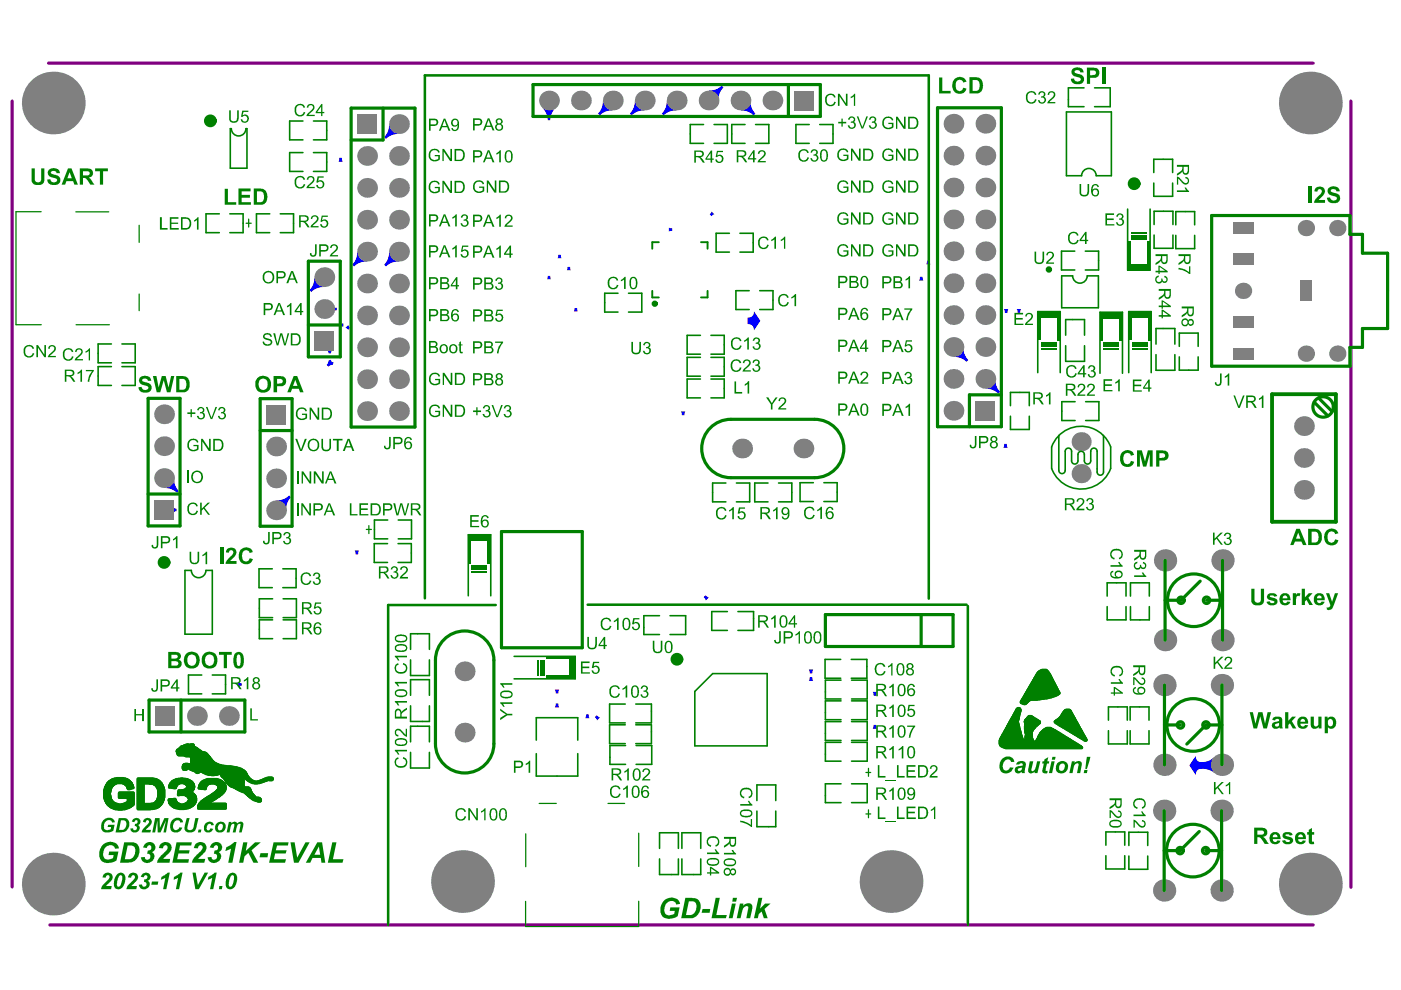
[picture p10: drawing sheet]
<svg xmlns="http://www.w3.org/2000/svg" width="297mm" height="210mm" viewBox="0 0 297 210" stroke-linecap="round" stroke-linejoin="round" font-family="sans-serif">
<path d="M10.3 13.4h268.1M2.6 21.4v166.7M286.4 21.4v166.7M10.6 196.1h267.8" fill="none" stroke="#800080" stroke-width=".68"/>
<g fill="#00f">
<path d="M36.9 107.6l.1 .2 .4 .1v.5l-.4 .1-.1 .2z"/>
<path d="M69.4 74.4h1.1l-.2 .1-.1 .4h-.6v-.4z"/>
<path d="M70.8 65.1l.6 .2v.5l-.6 .1z"/>
<path d="M72.1 68.6l.7-.1v.8l-.7-.1z"/>
<path d="M71.9 33.5h.6l.2 .8h-1z"/>
<path d="M75.2 116.7h.9l-.2 .8h-.5z"/>
<path d="M114.9 22.8h3a3.7 3.7 0 0 0-1.2 2.7h-.6a3.7 3.7 0 0 0-1.2-2.7z"/>
<path d="M121.8 65.3h.6l.1 .7h-.8z"/>
<path d="M118.4 54h.5l.2 .7h-.9z"/>
<path d="M120.3 56.6h.6l.1 .7h-.8z"/>
<path d="M124.3 151.5h.5l.2 .8h-.9z"/>
<path d="M126.1 152l.4-.3 .7 .4-.6 .7z"/>
<path d="M141.8 48.3l.7 .1v.6l-.7 .1z"/>
<path d="M141.4 21.3l2 2.1a3.7 3.7 0 0 0-2.7 1.1l-.4-.4a3.7 3.7 0 0 0 1.1-2.8z"/>
<path d="M149.2 126.6l.4-.4 .7 .5-.7 .6z"/>
<path d="M157 23.4l2.1-2.1a3.7 3.7 0 0 0 1.1 2.8l-.4 .4a3.7 3.7 0 0 0-2.8-1.1z"/>
<path d="M185.2 153.7h.6l.2 .8h-1z"/>
<path d="M185 146.7h1l-.2 .8h-.6z"/>
<path d="M196.5 55.2h.6l.2 .9h-1z"/>
<path d="M212.9 94.1h.6l.2 .8h-1z"/>
<path d="M212.8 65.5h1l-.2 .8h-.5z"/>
<path d="M215.6 65.5h.9l-.2 .8h-.5z"/>
<path d="M50.4 144.6l.8 .2v.6l-.8 .2z"/>
<path d="M58.6 106.1a3.7 3.7 0 0 0 2.7-1l.4 .3a3.7 3.7 0 0 0-1.1 2.8z"/>
<path d="M66.7 58.8l2 2.1a3.7 3.7 0 0 0-2.7 1l-.4-.4a3.7 3.7 0 0 0 1.1-2.7z"/>
<path d="M73.2 69.5l.6-.6 .4 .6-.3 .4z"/>
<path d="M82.5 53.4l2.1 2a3.7 3.7 0 0 0-2.8 1.1l-.3-.4a3.7 3.7 0 0 0 1-2.7z"/>
<path d="M82.5 26.3l2.1 2.1a3.7 3.7 0 0 0-2.8 1l-.3-.3a3.7 3.7 0 0 0 1-2.8z"/>
<path d="M116.1 58.5h.6l.1 .7h-.8z"/>
<path d="M195 58.7h.6l.2 .8h-1z"/>
<path d="M254.4 161.6a3.7 3.7 0 0 0 2.9-1l.2 3.3a4.3 4.3 0 0 0-3-.9z"/>
<path d="M158.5 67.3a1.2 1.2 0 0 0 1.4-1.3l1.3 2-1.3 2.1a1.2 1.2 0 0 0-1.4-1.4z"/>
<path d="M69.6 76.4l.6-.1 .1 .4 .4 .1-.1 .6-1 .3-.3-.3z"/>
<path d="M117.8 149.2h.6l.2 .8h-1z"/>
<path d="M117.6 146.2h1l-.2 .8h-.6z"/>
<path d="M127.8 21.3l2.1 2.1a3.7 3.7 0 0 0-2.7 1.1l-.4-.4a3.7 3.7 0 0 0 1-2.8z"/>
<path d="M134.6 21.3l2.1 2.1a3.7 3.7 0 0 0-2.8 1.1l-.3-.4a3.7 3.7 0 0 0 1-2.8z"/>
<path d="M144.4 87.2h.9l-.2 .9h-.5z"/>
<path d="M150.9 44.8l.6 .6-.6 .4-.4-.3z"/>
<path d="M171.5 142h.9l-.2 .8h-.5z"/>
<path d="M171.7 143.6h.5l.2 .8h-.9z"/>
<path d="M34.8 103.5l2.1-2.1a3.7 3.7 0 0 0 1 2.7l-.3 .4a3.7 3.7 0 0 0-2.8-1z"/>
<path d="M75.7 53.4l2.1 2a3.7 3.7 0 0 0-2.7 1.1l-.4-.4a3.7 3.7 0 0 0 1-2.7z"/>
<path d="M150.3 19.2a3.7 3.7 0 0 0 2.7-1l.4 .3a3.7 3.7 0 0 0-1.1 2.8z"/>
<path d="M202.2 75.7l2.1-2.1a3.7 3.7 0 0 0 1 2.7l-.4 .4a3.7 3.7 0 0 0-2.7-1z"/>
<path d="M208.9 82.4l2.1-2a3.7 3.7 0 0 0 1.1 2.7l-.4 .4a3.7 3.7 0 0 0-2.8-1.1z"/>
<path d="M253.5 160.3a1.2 1.2 0 0 0 1.4 1.3v1.4a1.2 1.2 0 0 0-1.4 1.3l-1.3-2z"/>
</g>
<g fill="#808080">
<circle cx="202.2" cy="66.8" r="2.1"/>
<circle cx="202.2" cy="39.8" r="2.1"/>
<circle cx="229.2" cy="93.7" r="2.03"/>
<circle cx="202.2" cy="80.3" r="2.1"/>
<circle cx="202.2" cy="73.6" r="2.1"/>
<circle cx="202.2" cy="60" r="2.1"/>
<circle cx="202.2" cy="53.3" r="2.1"/>
<circle cx="202.2" cy="33" r="2.1"/>
<circle cx="202.2" cy="26.2" r="2.1"/>
<circle cx="229.2" cy="100.4" r="2.03"/>
<circle cx="283.5" cy="75" r="1.73"/>
<circle cx="283.5" cy="48.4" r="1.73"/>
<circle cx="136.7" cy="21.3" r="2.1"/>
<circle cx="163.8" cy="21.3" r="2.1"/>
<circle cx="202.2" cy="87.1" r="2.1"/>
<circle cx="202.2" cy="46.5" r="2.1"/>
<circle cx="77.8" cy="66.9" r="2.1"/>
<circle cx="84.6" cy="66.9" r="2.1"/>
<circle cx="77.8" cy="39.8" r="2.1"/>
<circle cx="84.6" cy="39.8" r="2.1"/>
<circle cx="208.9" cy="66.8" r="2.1"/>
<circle cx="208.9" cy="39.8" r="2.1"/>
<circle cx="263.6" cy="61.7" r="1.73"/>
<circle cx="34.8" cy="94.6" r="2.1"/>
<circle cx="34.8" cy="101.4" r="2.1"/>
<circle cx="58.5" cy="101.4" r="2.1"/>
<circle cx="58.5" cy="94.7" r="2.1"/>
<circle cx="68.8" cy="58.8" r="2.1"/>
<circle cx="77.8" cy="73.6" r="2.1"/>
<circle cx="84.6" cy="73.6" r="2.1"/>
<circle cx="77.8" cy="80.4" r="2.1"/>
<circle cx="84.6" cy="80.4" r="2.1"/>
<circle cx="77.8" cy="53.4" r="2.1"/>
<circle cx="84.6" cy="53.4" r="2.1"/>
<circle cx="77.8" cy="60.1" r="2.1"/>
<circle cx="84.6" cy="60.1" r="2.1"/>
<circle cx="84.6" cy="26.3" r="2.1"/>
<circle cx="77.8" cy="33.1" r="2.1"/>
<circle cx="84.6" cy="33.1" r="2.1"/>
<circle cx="98.5" cy="142.3" r="2.1"/>
<circle cx="170.3" cy="95.1" r="2.1"/>
<circle cx="188.9" cy="186.9" r="6.7"/>
<circle cx="208.9" cy="80.3" r="2.1"/>
<circle cx="208.9" cy="73.6" r="2.1"/>
<circle cx="208.9" cy="60" r="2.1"/>
<circle cx="208.9" cy="53.3" r="2.1"/>
<circle cx="208.9" cy="33" r="2.1"/>
<circle cx="208.9" cy="26.2" r="2.1"/>
<circle cx="259" cy="188.8" r="2.37"/>
<circle cx="259.1" cy="162.2" r="2.37"/>
<circle cx="259" cy="171.9" r="2.37"/>
<circle cx="259.2" cy="135.7" r="2.37"/>
<circle cx="259.1" cy="145.3" r="2.37"/>
<circle cx="259.2" cy="118.8" r="2.37"/>
<circle cx="277.8" cy="187.4" r="6.7"/>
<circle cx="276.5" cy="103.9" r="2.1"/>
<circle cx="276.5" cy="97.1" r="2.1"/>
<circle cx="276.9" cy="75" r="1.73"/>
<circle cx="276.9" cy="48.4" r="1.73"/>
<circle cx="41.8" cy="151.8" r="2.1"/>
<circle cx="34.8" cy="87.8" r="2.1"/>
<circle cx="58.5" cy="108.2" r="2.1"/>
<circle cx="68.8" cy="65.5" r="2.1"/>
<circle cx="77.8" cy="46.6" r="2.1"/>
<circle cx="84.6" cy="46.6" r="2.1"/>
<circle cx="77.8" cy="87.2" r="2.1"/>
<circle cx="84.6" cy="87.2" r="2.1"/>
<circle cx="98.5" cy="155.3" r="2.1"/>
<circle cx="123.2" cy="21.3" r="2.1"/>
<circle cx="129.9" cy="21.3" r="2.1"/>
<circle cx="143.5" cy="21.3" r="2.1"/>
<circle cx="150.2" cy="21.3" r="2.1"/>
<circle cx="208.9" cy="46.5" r="2.1"/>
<circle cx="277.8" cy="21.8" r="6.7"/>
<circle cx="276.5" cy="90.3" r="2.1"/>
<circle cx="11.3" cy="187.4" r="6.7"/>
<circle cx="98.1" cy="186.9" r="6.7"/>
<circle cx="157.3" cy="95.1" r="2.1"/>
<circle cx="246.8" cy="188.8" r="2.37"/>
<circle cx="246.9" cy="162.2" r="2.37"/>
<circle cx="246.8" cy="171.9" r="2.37"/>
<circle cx="247" cy="135.7" r="2.37"/>
<circle cx="246.9" cy="145.3" r="2.37"/>
<circle cx="247" cy="118.8" r="2.37"/>
<circle cx="48.5" cy="151.8" r="2.1"/>
<circle cx="11.3" cy="21.8" r="6.7"/>
<circle cx="116.4" cy="21.3" r="2.1"/>
<circle cx="157" cy="21.3" r="2.1"/>
</g>
<g fill="#808080">
<path d="M275.7 59.5h2.4v4.3h-2.4z" fill-rule="evenodd"/>
<path d="M66.7 70.2h4.2v4.2h-4.2z" fill-rule="evenodd"/>
<path d="M261.4 53.8h4.3v2.4h-4.3z" fill-rule="evenodd"/>
<path d="M75.7 24.2h4.2v4.2h-4.2z" fill-rule="evenodd"/>
<path d="M261.4 73.8h4.3v2.4h-4.3z" fill-rule="evenodd"/>
<path d="M261.4 47.2h4.3v2.4h-4.3z" fill-rule="evenodd"/>
<path d="M32.9 149.7h4.2v4.2h-4.2z" fill-rule="evenodd"/>
<path d="M32.7 106h4.2v4.2h-4.2z" fill-rule="evenodd"/>
<path d="M56.4 85.8h4.2v4.2h-4.2z" fill-rule="evenodd"/>
<path d="M168.4 19.2h4.2v4.2h-4.2z" fill-rule="evenodd"/>
<path d="M206.8 85h4.2v4.2h-4.2z" fill-rule="evenodd"/>
<path d="M261.4 67.1h4.3v2.4h-4.3z" fill-rule="evenodd"/>
</g>
<g fill="none" stroke="#008000" stroke-width=".54">
<path d="M90.1 126.9v-110.9h106.8v110.9M105.1 128.3h-22.8v67.8M124.6 128.2h80.3M205.2 128.5v67.6M37.5 159.4h5.2M37.5 159.3h5.1M37.5 159.2h5M37.6 159.7h6.1M37.6 159.6h5.9M37.6 159h4.5M37.6 159.5h5.7M37.6 159.5h5.3"/>
<path d="M37.6 159.1h4.8M37.6 159.1h4.6M37.7 159.9h6.2M37.7 159.8h6.1M37.8 159.7h5.9M37.8 158.9h4.3M37.9 158.8h4M37.9 158.9h4.1M38 158.7h3.8M38.1 158.6h3.6M38.2 158.6h3.4M38.2 158.5h3.3"/>
<path d="M38.3 158.4h3.1M38.4 158.4h2.8M38.4 158.3h2.7M38.5 158.2h2.6M38.9 158.2h2.2M39 158.1h2.1M39.1 158h1.9M39.3 158h1.7M39.5 157.9h.6M39.7 157.8h.2M40.3 157.9h.7M40.5 157.8h.4"/>
<path d="M212 156.9h4.8M212 157h4.8M212 157.1h4.9M212 157.2h7.1M212 157.3h7.3M212 157.3h15.6M212 157.4h15.8M212 157.5h15.9M212 157.5h16M212 157.6h16M212 157.7h16.2M212 157.7h16.3"/>
<path d="M212 157.8h16.4M212.1 157.9h16.4M212.1 157.9h16.5M212.1 156.8h4.7M212.1 156.9h4.7M212.1 158.1h16.8M212.1 156.6h4.6M212.1 156.7h4.6M212.1 158h16.7M212.2 158.1h16.7M212.2 156.5h4.5M212.3 158.2h16.8"/>
<path d="M212.3 156.4h4.4M212.3 156.2h4.3M212.3 156.3h4.3M212.4 156.1h4.1M212.4 156.2h4.2M212.5 156h4M212.5 158.3h16.7M212.5 158.3h16.8M212.5 155.9h4M212.6 155.7h3.9M212.6 155.8h3.9M212.7 158.4h16.6"/>
<path d="M212.7 155.6h3.7M212.8 155.4h3.5M212.8 155.5h3.6M212.9 155.2h3.4M212.9 155.3h3.4M212.9 155.4h3.4M212.9 158.5h16.5M213 155h3.3M213 155.1h3.3M213.1 158.5h16.3M213.1 154.9h3.2M213.1 155h3.2"/>
<path d="M213.1 154.8h3.1M213.2 158.6h16.2M213.2 154.7h2.9M213.3 154.6h2.8M213.4 154.4h2.7M213.4 154.5h2.7M213.4 154.3h2.7M213.5 154.2h2.6M213.6 154h2.4M213.6 154.1h2.5M213.6 153.9h2.4M213.7 153.8h2.2"/>
<path d="M213.8 153.7h2.1M213.8 153.5h2.1M213.8 153.6h2.1M213.9 153.4h2M213.9 153.5h2M214 153.3h1.9M214 153.2h1.8M214.1 153h1.7M214.1 153.1h1.7M214.2 152.9h1.6M214.3 152.7h1.6M214.3 152.8h1.5"/>
<path d="M214.4 152.5h1.5M214.4 152.6h1.5M214.5 152.3h1.4M214.5 152.4h1.4M214.6 152.2h1.4M214.6 152.3h1.4M214.6 152.1h1.4M214.7 152h1.3M214.7 152.1h1.3M214.8 151.8h1.3M214.8 151.9h1.2M214.8 151.7h1.3"/>
<path d="M214.9 151.6h1.2M215 151.4h1.1M215 151.5h1.1M215 151.6h1.1M215 151.3h1.1M215.1 151.2h1.1M215.2 151.1h1M215.2 151.2h1M215.2 151h1.1M215.3 150.8h1M215.3 150.9h1M215.4 150.8h.9"/>
<path d="M215.5 150.6h.8M215.5 150.7h.8M215.5 150.4h.8M215.5 150.5h.8M215.6 150.4h.7M215.7 150.3h.6M215.7 150.2h.5M215.8 150.2h.3M216.5 148.7h1.5M216.5 148.8h1.4M216.5 148.9h1.3M216.5 149h1.2"/>
<path d="M216.6 148.5h1.6M216.6 148.6h1.5M216.6 149.1h1M216.7 148.4h1.7M216.7 148.5h1.6M216.7 148.3h3.2M216.8 148.3h3.7M216.8 149.1h.7M216.8 148.2h4M216.9 148.1h5M216.9 148.1h4.4M216.9 149.2h.6"/>
<path d="M216.9 147.9h5.5M216.9 148h5.3M217 147.9h5.8M217.1 147.8h5.9M217.1 149.3h.2M217.1 147.7h6.1M217.1 147.7h6.3M217.1 147.6h6.5M217.2 147.5h6.6M217.3 153h3.2M217.3 153.1h3.2M217.3 147.4h6.8"/>
<path d="M217.3 147.5h6.6M217.3 157.1h1.7M217.3 152.8h2.8M217.3 152.9h3M217.3 152.9h3.1M217.3 153.2h3.2M217.3 153.9h2.3M217.3 154h2.3M217.3 154.1h2.2M217.3 154.1h2.1M217.3 154.2h2.1M217.3 154.3h2.1"/>
<path d="M217.3 154.4h2M217.3 154.4h1.9M217.3 154.5h1.9M217.3 154.6h1.8M217.3 154.6h1.7M217.3 147.2h7M217.3 147.3h6.9M217.4 156.8h1.5M217.4 156.9h1.5M217.4 157h1.6M217.4 152.7h2.5M217.4 152.7h2.7"/>
<path d="M217.4 153.3h3.1M217.4 153.3h3M217.4 153.4h2.9M217.4 153.5h2.8M217.4 153.5h2.7M217.4 153.6h2.7M217.4 153.7h2.6M217.4 153.7h2.5M217.4 153.8h2.4M217.4 153.9h2.4M217.4 154.7h1.6M217.4 154.8h1.6"/>
<path d="M217.4 154.9h1.5M217.4 155h1.4M217.4 155.1h1.4M217.4 155.2h1.4M217.4 147.1h7.1M217.4 147.2h7M217.5 156.5h1.3M217.5 156.6h1.3M217.5 156.7h1.3M217.5 152.6h2.3M217.5 155.2h1.3M217.5 155.3h1.2"/>
<path d="M217.5 155.4h1.2M217.5 155.5h1.2M217.5 156.2h1.3M217.5 156.3h1.3M217.5 156.4h1.3M217.5 156h1.2M217.5 156.1h1.3M217.5 147h7.1M217.5 152.5h2.2M217.5 155.6h1.2M217.5 155.7h1.2M217.5 155.8h1.2"/>
<path d="M217.5 155.9h1.2M217.5 146.9h7.1M217.6 152.5h2M217.6 146.8h6.9M217.6 146.8h7M217.7 152.4h1.8M217.7 146.7h6.8M217.8 152.3h1.5M217.8 146.6h6.6M217.8 146.6h6.7M217.8 152.3h1.4M217.8 146.4h6.5"/>
<path d="M217.8 146.5h6.6M217.9 152.1h1.1M217.9 152.2h1.3M217.9 146.3h6.3M217.9 146.4h6.4M218 152.1h1M218 146.2h6.2M218 152h.8M218 146.1h6.2M218.1 151.9h.7M218.1 146h6M218.2 151.8h.4"/>
<path d="M218.2 145.8h5.8M218.2 146h5.9M218.2 145.9h5.8M218.3 145.7h5.7M218.3 145.6h5.6M218.4 145.5h5.4M218.4 145.6h5.5M218.4 145.4h5.4M218.5 145.3h5.2M218.5 145.4h5.3M218.6 145.2h5.1M218.6 145h5"/>
<path d="M218.6 145.1h5M218.7 145h4.9M218.8 144.8h4.7M218.8 144.9h4.8M218.8 144.7h4.6M218.9 144.6h4.5M219 144.5h4.3M219 144.5h4.4M219 144.3h4.2M219 144.4h4.3M219.1 144.2h4.1M219.1 144.3h4.1"/>
<path d="M219.2 144.1h4M219.2 144h3.9M219.2 144.1h3.9M219.3 143.9h3.7M219.4 143.7h3.6M219.4 143.8h3.6M219.4 143.7h3.5M219.5 143.5h3.3M219.5 143.6h3.4M219.6 157.3h8M219.6 143.4h3.2M219.6 143.5h3.2"/>
<path d="M219.6 157.2h7.8M219.6 143.3h3.2M219.7 157.1h7.6M219.7 143.2h3M219.7 143.3h3M219.8 157h7.3M219.8 157.1h7.4M219.8 143.1h2.8M219.8 156.9h7.1M219.8 156.9h7.2M219.8 142.9h2.7M219.8 143h2.8"/>
<path d="M219.9 156.8h6.9M219.9 142.9h2.6M220 156.6h6.5M220 156.7h6.7M220 142.7h2.4M220 142.8h2.4M220.1 156.5h6.2M220.1 156.6h6.3M220.1 142.7h2.3M220.1 156.3h5.9M220.1 156.4h6M220.1 156.4h6.2"/>
<path d="M220.1 142.5h2.1M220.1 142.6h2.2M220.2 156.2h5.7M220.2 156.2h5.5M220.3 156h5.3M220.3 156.1h5.4M220.3 142.4h1.9M220.3 155.9h5M220.3 156h5.2M220.4 155.8h4.9M220.4 142.3h1.7M220.5 155.7h4.5"/>
<path d="M220.5 155.8h4.6M220.5 155.6h4.4M220.5 142.2h1.5M220.6 155.4h4M220.6 155.5h4.1M220.7 155.4h3.8M220.7 142.2h1.2M220.7 155.3h3.7M220.8 155.2h3.4M220.8 142.1h1.1M220.9 155.2h3.2M220.9 155.1h3.1"/>
<path d="M220.9 142h.9M221 155h2.9M221.1 155h2.7M221.1 154.9h2.6M221.2 154.8h2.4M221.3 154.8h2.1M221.4 154.7h1.9M221.5 154.6h1.7M221.5 154.6h1.6M221.7 154.5h1.2M221.8 154.4h1M221.9 154.4h.8"/>
<path d="M223.6 153h4.6M223.6 153.1h4.6M223.7 152.9h4.5M223.7 153.1h4.5M223.8 152.9h4.3M223.8 153.2h4.5M223.8 153.3h4.6M223.9 152.8h4.2M223.9 153.3h4.5M224 152.7h4M224 153.4h4.4M224.2 152.6h3.8"/>
<path d="M224.2 153.5h4.2M224.3 152.5h3.6M224.3 153.5h4.1M224.4 152.5h3.5M224.4 153.6h4.1M224.5 152.4h3.4M224.5 153.7h4.1M224.6 152.3h3.2M224.6 153.7h4M224.7 152.3h3.1M224.7 153.8h3.9M224.7 152.1h3"/>
<path d="M224.7 152.2h3.1M224.8 153.9h3.8M224.9 152h2.7M224.9 152.1h2.8M224.9 151.9h2.7M224.9 153.9h3.8M225 151.8h2.6M225 151.8h2.5M225.1 154h3.6M225.1 151.7h2.4M225.1 154.1h3.7M225.1 151.6h2.3"/>
<path d="M225.2 151.4h2.2M225.2 151.5h2.2M225.3 154.1h3.6M225.3 151.4h2M225.3 151.2h1.9M225.3 151.3h1.9M225.4 154.2h3.5M225.4 151.1h1.8M225.4 151.2h1.8M225.5 154.3h3.4M225.5 151h1.6M225.6 154.4h3.3"/>
<path d="M225.6 150.9h1.4M225.7 150.8h1.3M225.7 154.4h3.3M225.7 150.7h1.3M225.8 150.6h1.1M225.9 154.5h3.1M225.9 150.6h.9M225.9 154.6h3.2M226.1 154.6h3M226.1 150.5h.6M226.1 154.7h3M226.3 154.8h2.9"/>
<path d="M226.5 154.9h2.8M226.7 155h2.6M226.8 155h2.5M226.8 155.1h2.6M227 155.2h2.4M227.1 155.2h2.3M227.2 155.3h2.3M227.3 155.4h2.2M227.4 155.4h2.1M227.5 155.5h2.1M227.6 155.6h2M227.8 155.6h1.9"/>
<path d="M227.8 155.7h1.9M228 155.8h1.7M228 155.8h1.8M228.2 155.9h1.6M228.3 156h1.6M228.4 156h1.5M228.5 156.1h1.4M228.6 156.2h1.3M228.7 156.2h1.3M228.9 156.3h1.2M229 156.4h1.1M229.1 156.4h1"/>
<path d="M229.2 156.5h.9M229.3 156.6h.8M229.5 156.6h.7M229.5 156.7h.8M229.7 156.8h.6M229.8 156.9h.5M229.9 156.9h.4M229.9 157h.4M230.1 157.1h.1M22.1 169.1h1.3M22.1 169h1.3M22.1 168.9h1.2"/>
<path d="M22.1 168.8h1.2M22.1 168.7h1.2M22.1 168h1.2M22.1 167.9h1.2M22.1 167.8h1.2M22.1 167.7h1.2M22.1 167.6h1.3M22.1 168.2h1.2M22.1 168.1h1.2M22.1 168.6h1.2M22.1 168.5h1.2M22.1 168.4h1.2"/>
<path d="M22.1 168.3h1.2M22.2 169.3h1.3M22.2 169.2h1.2M22.2 169.1h1.2M22.2 167.5h1.2M22.2 167.4h1.2M22.3 169.6h1.3M22.3 169.5h1.3M22.3 169.4h1.2M22.3 167.3h1.2M22.3 167.2h1.2M22.3 167.2h1.3"/>
<path d="M22.3 167.1h1.3M22.3 167h1.3M22.3 169.7h1.4M22.3 169.7h1.3M22.3 166.9h1.3M22.4 169.8h1.4M22.4 169.9h1.4M22.4 166.8h1.3M22.4 166.8h1.4M22.5 169.9h1.4M22.5 170h1.5M22.5 166.7h1.3"/>
<path d="M22.5 166.6h1.4M22.5 170.1h1.6M22.5 170.1h1.5M22.5 166.5h1.5M22.6 170.3h1.8M22.6 170.2h1.6M22.6 166.4h1.5M22.6 166.4h1.6M22.7 170.3h1.7M22.7 166.3h1.5M22.7 170.5h2.2M22.7 170.4h2"/>
<path d="M22.7 166.2h1.7M22.7 166.2h1.9M22.8 170.6h2.4M22.8 166.1h1.9M22.8 166h5.1M22.9 166h4.9M22.9 170.6h5.4M22.9 165.9h4.8M22.9 170.7h5.3M23 170.8h5.2M23.1 165.8h4.6M23.1 165.7h4.5"/>
<path d="M23.1 170.8h4.9M23.1 165.7h4.4M23.1 170.9h4.9M23.2 165.6h4.3M23.3 171h4.5M23.3 165.5h4.1M23.3 171h4.4M23.4 171.1h4.3M23.5 165.5h3.8M23.6 165.4h3.6M23.6 171.2h3.9M23.6 171.2h3.8"/>
<path d="M23.7 165.3h3.4M23.8 171.3h3.4M23.8 165.3h3.2M23.9 165.2h3M24 171.4h3.1M24.2 171.4h2.6M24.2 165.1h2.5M24.3 171.5h2.4M24.4 165.1h2.1M24.5 171.6h2M24.8 165h1.3M25.1 171.6h.8"/>
<path d="M25.2 169.1h3.1M25.2 169h3.1M25.2 168.9h3.1M25.2 168.8h3.1M25.2 168.7h3.1M25.2 168.2h3.1M25.2 168.1h3.1M25.2 168.6h3.1M25.2 168.5h3.1M25.2 168.4h3.1M25.2 168.3h3.1M25.3 168h3"/>
<path d="M25.7 170.6h2.6M26.1 170.5h2.2M26.1 166.1h1.8M26.2 166.2h1.8M26.3 170.4h2M26.4 166.2h1.6M26.5 170.3h1.8M26.5 166.4h1.5M26.5 166.3h1.5M26.6 170.3h1.7M26.7 166.4h1.4M26.7 166.5h1.4"/>
<path d="M26.8 170.2h1.5M26.9 170.1h1.4M26.9 166.6h1.3M26.9 166.7h1.3M26.9 166.8h1.3M27 166.8h1.2M27 167h1.2M27 166.9h1.2M27.1 170.1h1.2M27.1 167.1h1.1M27.1 167h1.2M27.1 169.7h1.2"/>
<path d="M27.1 169.6h1.2M27.1 169.5h1.2M27.1 169.4h1.2M27.1 169.3h1.2M27.1 169.2h1.2M27.1 167.3h.4M27.1 169.8h1.2M27.1 169.9h1.2M27.1 170h1.2M27.1 167.2h.6M27.1 167.2h.8M29.2 169.7h1.2"/>
<path d="M29.2 169.6h1.2M29.2 169.5h1.2M29.2 169.4h1.2M29.2 169.3h1.2M29.2 169.2h1.2M29.2 169.1h1.2M29.2 169h1.2M29.2 168.9h1.2M29.2 168.8h1.2M29.2 168.7h1.2M29.2 167.5h1.2M29.2 167.4h1.2"/>
<path d="M29.2 167.3h1.2M29.2 168h1.2M29.2 167.9h1.2M29.2 167.8h1.2M29.2 167.7h1.2M29.2 167.6h1.2M29.2 168.2h1.2M29.2 168.1h1.2M29.2 168.6h1.2M29.2 168.5h1.2M29.2 168.4h1.2M29.2 168.3h1.2"/>
<path d="M29.2 169.8h1.2M29.2 169.9h1.2M29.2 170.6h5M29.2 170.5h5M29.2 170.4h1.2M29.2 170.3h1.2M29.2 170.2h1.2M29.2 170.1h1.2M29.2 170h1.2M29.2 166.7h1.2M29.2 166.6h1.2M29.2 166.5h1.2"/>
<path d="M29.2 166.4h1.2M29.2 166.3h1.2M29.2 166.2h1.2M29.2 166.1h5M29.2 171.4h3.6M29.2 171.4h3.9M29.2 171.5h3.2M29.2 171.3h4M29.2 165.1h3.2M29.2 165.3h4.1M29.2 165.3h4M29.2 165.2h3.9"/>
<path d="M29.2 165.1h3.6M29.2 165.9h4.8M29.2 165.8h4.8M29.2 165.7h4.7M29.2 165.7h4.6M29.2 165.6h4.6M29.2 165.5h4.5M29.2 165.5h4.4M29.2 165.4h4.3M29.2 166h5M29.2 166h4.8M29.2 166.8h1.2"/>
<path d="M29.2 167.2h1.2M29.2 167.1h1.2M29.2 167h1.2M29.2 166.9h1.2M29.2 171.6h2.7M29.2 171.2h4.2M29.2 171.2h4.3M29.2 171.1h4.4M29.2 171h4.5M29.2 171h4.6M29.2 170.9h4.6M29.2 170.8h4.7"/>
<path d="M29.2 170.8h4.8M29.2 170.7h4.8M29.2 170.6h4.9M31.7 166.2h2.5M32.1 170.4h2.1M32.5 166.2h1.8M32.6 170.3h1.7M32.6 166.3h1.7M32.7 170.3h1.6M32.7 166.4h1.7M32.8 170.2h1.6M32.9 170.1h1.5"/>
<path d="M32.9 166.4h1.5M33 166.5h1.4M33 170.1h1.4M33 166.6h1.4M33.1 169.9h1.4M33.1 170h1.3M33.1 166.6h1.4M33.2 169.9h1.3M33.2 166.7h1.3M33.2 169.8h1.4M33.2 166.8h1.4M33.3 169.7h1.3"/>
<path d="M33.3 167h1.4M33.3 166.9h1.3M33.4 169.6h1.3M33.4 169.5h1.3M33.4 167h1.3M33.4 169.4h1.3M33.4 167.1h1.3M33.5 169.3h1.2M33.5 169.2h1.2M33.5 169.1h1.3M33.5 167.4h1.3M33.5 167.3h1.2"/>
<path d="M33.5 167.2h1.2M33.6 169h1.2M33.6 168.9h1.2M33.6 168.8h1.2M33.6 168.7h1.2M33.6 167.5h1.2M33.6 167.8h1.2M33.6 167.7h1.2M33.6 167.6h1.2M33.6 168h1.2M33.6 167.9h1.2M33.6 168.2h1.2"/>
<path d="M33.6 168.1h1.2M33.6 168.6h1.2M33.6 168.5h1.2M33.6 168.4h1.2M33.6 168.3h1.2M35.8 169.7h1.5M35.8 169.7h1.4M35.8 169.6h1.4M35.8 169.5h1.4M35.8 169.8h1.5M35.9 169.5h1.3M35.9 169.9h1.5"/>
<path d="M35.9 169.9h1.4M35.9 170.1h1.6M35.9 170h1.5M35.9 170.1h1.5M35.9 166.7h1.5M35.9 166.8h1.4M35.9 167h1.4M35.9 166.9h1.4M35.9 166.8h1.5M35.9 170.3h1.7M35.9 170.2h1.7M35.9 166.6h1.5"/>
<path d="M36 170.4h2M36 170.3h1.8M36 166.5h1.5M36 166.4h1.5M36 166.4h1.6M36.1 166.3h1.6M36.1 166.2h1.7M36.1 170.6h2.2M36.1 170.5h2M36.1 166.2h1.9M36.1 166.1h2M36.1 170.6h5"/>
<path d="M36.2 166h4.7M36.3 170.7h4.7M36.3 165.9h4.4M36.3 166h4.5M36.3 170.8h4.6M36.4 165.8h4.3M36.4 170.8h4.5M36.5 165.7h4.2M36.5 165.7h4M36.5 167h.8M36.5 170.9h4.3M36.6 165.6h3.9"/>
<path d="M36.6 171h3.9M36.6 171h4.1M36.7 165.5h3.6M36.7 171.1h3.8M36.8 169.4h.4M36.9 165.5h3.3M36.9 167.1h.3M36.9 171.2h3.4M37 165.4h3.1M37 171.2h3.2M37.2 165.3h2.7M37.2 171.3h2.8"/>
<path d="M37.3 165.3h2.5M37.4 171.4h2.5M37.4 165.2h2.3M37.7 160h6.3M37.8 168.6h.2M37.8 168.5h3.4M37.8 168.5h3.3M37.8 168.4h3.3M37.8 168.3h3.2M37.8 168.3h3.1M37.8 171.4h1.7M37.8 160.1h6.2"/>
<path d="M37.8 168h2.9M37.8 168h2.6M37.8 167.9h2.7M37.8 168.2h3M37.8 168.1h2.9M37.8 165.1h1.5M37.9 167.8h2.6M37.9 167.8h2.8M37.9 167.7h2.8M37.9 167.6h2.9M37.9 167.6h.2M37.9 160.1h.9"/>
<path d="M38 171.5h1.1M38.4 165.1h.3M38.4 167.6h2.5M38.8 162.6h.6M38.8 162.8h.5M38.8 162.7h.6M38.8 163h.8M38.8 162.9h.7M38.8 162.8h.7M38.8 162.6h10.5M38.8 162.5h10.1M38.8 162.4h9.1"/>
<path d="M38.8 170.6h2.3M38.8 163.1h.8M38.8 162.2h1.8M38.8 162.4h8.6M38.8 162.3h8.2M38.9 167.5h2M38.9 163.2h.6M38.9 162.2h1.5M38.9 160.1h5.2M39 166.1h1.9M39 162.1h1.2M39.1 162h1"/>
<path d="M39.1 167.4h1.8M39.1 170.5h2.1M39.2 166.2h1.7M39.2 160.2h4.9M39.3 168.6h2M39.3 170.4h1.9M39.3 160.3h4.9M39.3 167.4h1.7M39.3 166.2h1.7M39.3 162h.4M39.4 168.7h2M39.4 167.3h1.6"/>
<path d="M39.4 166.3h1.6M39.5 168.7h1.9M39.5 170.3h1.8M39.5 160.3h4.8M39.5 170.3h1.9M39.5 166.4h1.6M39.5 167.2h1.6M39.6 166.5h1.5M39.6 166.4h1.5M39.6 167.2h1.5M39.6 167.1h1.5M39.7 168.8h1.7"/>
<path d="M39.7 170.2h1.7M39.7 166.6h1.4M39.7 162.6h10M39.7 162.7h10.4M39.7 167h1.4M39.7 168.9h1.7M39.7 170.1h1.7M39.7 166.7h1.4M39.7 166.8h1.4M39.7 166.9h1.4M39.8 168.9h1.7M39.8 162.8h10.5"/>
<path d="M39.9 169h1.6M39.9 170h1.6M39.9 170.1h1.5M39.9 162.8h10.7M39.9 169.1h1.6M39.9 169.9h1.6M40 169.2h1.6M40 169.8h1.6M40 162.9h10.8M40.1 169.7h1.5M40.1 169.6h1.5M40.1 169.4h1.5"/>
<path d="M40.1 169.3h1.5M40.1 163h10.9M40.1 169.5h1.5M40.3 163h10.8M40.3 163.1h10.9M40.4 163.2h11M40.4 160.4h3.9M40.5 160.5h3.9M40.5 160.5h4M40.6 161.9h5.3M40.6 161.3h4.4M40.6 161.2h4.3"/>
<path d="M40.6 160.6h3.9M40.6 161.1h4.3M40.6 161h4.2M40.6 160.9h4.1M40.6 160.8h4M40.6 160.7h4M40.6 160.7h3.9M40.6 161.6h4.7M40.6 161.5h4.6M40.6 161.4h4.5M40.6 161.8h5.1M40.6 161.8h4.9"/>
<path d="M40.6 161.7h4.8M40.6 161.6h4.8M40.6 163.2h10.8M40.7 162h5.2M40.7 162h5.5M40.7 162.2h6.1M40.7 162.2h5.7M40.7 162.1h5.6M40.7 163.3h10.9M40.9 163.4h1.5M41.1 163.4h1.3M41.4 163.5h1"/>
<path d="M41.4 163.6h1M41.5 163.7h.8M41.6 163.7h.6M41.6 163.8h.6M41.8 163.9h.2M42 171.4h5.8M42 171.3h5.8M42 171.2h5.8M42 171.1h5.8M42 171h5.8M42 170.9h5.8M42.1 170.8h5.7"/>
<path d="M42.2 167.2h1.4M42.2 167.1h1.4M42.2 167h1.5M42.2 170.7h5.6M42.2 170.6h5.6M42.2 166.7h1.5M42.2 166.8h1.5M42.2 166.9h1.5M42.3 170.5h5.5M42.3 170.4h5.5M42.3 166.6h1.5M42.3 166.5h1.6"/>
<path d="M42.4 170.3h1.7M42.4 170.3h1.9M42.4 166.4h1.5M42.4 166.4h1.7M42.4 166.3h1.7M42.5 170.2h1.8M42.5 170.1h2M42.5 166.2h1.8M42.5 166.2h2.1M42.5 163.4h9.3M42.5 163.4h9.2M42.6 166.1h2.3"/>
<path d="M42.6 166h4.8M42.6 170h2.1M42.6 170.1h1.9M42.6 167.2h1M42.6 163.5h9.2M42.7 169.9h2M42.7 165.9h4.6M42.7 163.6h9.2M42.8 169.9h2M42.8 165.8h4.4M42.8 163.7h9.2M42.8 169.8h2.1"/>
<path d="M42.8 165.7h4.4M42.9 165.7h4.2M43 169.7h2.1M43 163.7h9M43 169.7h2.2M43 165.6h4M43 163.8h3.8M43.1 165.5h3.8M43.2 169.6h2.1M43.2 169.5h2.2M43.2 163.9h3.6M43.3 169.5h2.2"/>
<path d="M43.3 167.3h.3M43.3 165.5h3.5M43.3 163.9h3.5M43.4 169.4h2.2M43.4 165.4h3.2M43.5 169.3h2.3M43.5 164h3.1M43.7 169.3h2.1M43.7 165.3h2.7M43.7 164.1h2.8M43.7 169.2h2.3M43.7 164.1h2.7"/>
<path d="M43.8 165.3h2.4M43.9 169.1h2.1M43.9 169.1h2.2M44 165.2h2M44.1 169h2.1M44.1 164.2h2.1M44.2 168.9h2.2M44.3 168.9h2.2M44.3 164.3h1.7M44.4 168.8h2.1M44.5 168.7h2.1M44.7 168.7h2"/>
<path d="M44.7 168.6h2.1M44.8 168.5h2.1M44.9 164.3h.5M44.9 168.5h2.1M45 168.4h2M45.1 166.1h2.4M45.1 168.3h2M45.2 168.3h2M45.3 168.2h1.9M45.5 168h1.9M45.5 168.1h1.8M45.5 166.2h2.1"/>
<path d="M45.6 168h1.8M45.7 167.9h1.8M45.8 167.8h1.7M45.8 167.8h1.8M45.8 166.2h1.8M45.9 166.3h1.7M46 167.7h1.6M46 167.6h1.6M46 166.4h1.7M46 167.6h1.7M46.1 167.5h1.6M46.1 166.4h1.6"/>
<path d="M46.2 167.4h1.5M46.2 166.5h1.5M46.2 167.4h1.6M46.2 166.6h1.6M46.3 167.3h1.5M46.3 166.7h1.5M46.3 166.6h1.5M46.3 167.2h1.5M46.4 166.8h1.4M46.4 167.1h1.4M46.4 167h1.4M46.4 166.9h1.4"/>
<path d="M46.9 164.3h5.5M46.9 164.3h5.4M46.9 164.2h5.4M46.9 164.1h5.3M46.9 164h5.3M46.9 163.9h5.3M46.9 163.9h5.2M46.9 163.8h5.2M46.9 164.4h5.5M47 164.5h5.5M47 164.6h4.5M47 164.5h4.5"/>
<path d="M47.1 164.7h4.4M47.2 164.7h4.3M47.3 164.8h4.3M47.4 164.9h4.2M47.5 165.1h4.1M47.5 165h4.1M47.6 165.1h4M47.7 165.3h3.9M47.7 165.2h3.9M47.8 165.3h3.8M47.8 165.4h3.8M47.8 165.5h3.8"/>
<path d="M47.9 165.6h3.7M48 165.7h3.6M48.1 165.9h3.5M48.1 165.8h3.5M48.2 166h3.4M48.3 166.1h3.3M48.3 166.2h3.3M48.4 166.2h3.2M48.5 166.3h3.1M48.5 166.4h3.1M48.6 166.4h3M48.7 166.5h2.9"/>
<path d="M48.8 166.6h2.8M48.9 166.7h2.7M49.1 166.8h2.5M49.2 166.8h2.5M49.5 166.9h2.3M49.6 167h3.1M49.7 167h3.1M49.9 167.1h3M50 167.2h2.9M50.1 167.2h2.9M50.2 167.3h2.8M50.4 167.4h2.7"/>
<path d="M50.5 167.4h2.6M50.7 167.5h2.4M50.7 167.6h2.4M50.9 167.6h2.2M51 167.7h2.1M51.2 167.8h2M51.4 167.8h1.8M51.5 167.9h1.8M51.6 164.5h.9M51.6 164.6h.9M51.7 164.7h1M51.7 164.7h.9"/>
<path d="M51.8 168h1.5M51.8 164.8h.9M51.8 164.9h.9M51.9 168h1.4M52 168.1h1.4M52 165h.9M52 164.9h.8M52 168.2h1.4M52 165.1h.9M52.1 168.3h1.4M52.1 165.1h.9M52.2 168.3h1.3"/>
<path d="M52.2 168.4h1.4M52.2 165.2h.9M52.3 165.3h.8M52.4 168.5h1.2M52.4 165.3h.8M52.5 168.5h1.2M52.5 165.4h.8M52.5 168.6h1.2M52.6 168.7h1.3M52.6 168.7h1.2M52.6 165.5h.9M52.7 165.5h.9"/>
<path d="M52.7 168.8h1.2M52.8 168.9h1.2M52.8 165.6h.9M52.9 165.7h1.1M52.9 169h1.2M52.9 168.9h1.2M53.1 169.1h1M53.1 165.7h1.1M53.1 169.1h1.7M53.1 165.8h2.5M53.2 169.2h1.8M53.3 165.9h2.1"/>
<path d="M53.3 169.3h1.7M53.4 169.3h1.8M53.5 166h1.7M53.5 169.5h1.7M53.5 169.4h1.7M53.6 166h1.4M53.7 169.5h1.6M53.8 169.6h1.5M53.9 169.7h1.4M54 166.1h.5M54.2 169.7h1.1M54.3 169.8h1"/>
<path d="M54.3 165.7h1.5M54.6 169.9h.6M54.6 165.7h1.4M54.8 169.9h.4M55 165.6h1.1M55.1 165.5h1.3M55.4 165.5h1.1M55.4 165.4h1.4M55.7 165.3h2M55.8 165.3h2M55.9 165.2h1.9M56.1 165.1h1.7"/>
<path d="M56.2 165.1h1.6M56.5 165h1.3M56.6 164.9h1.1M56.9 164.9h.7M57.2 165.4h.5"/>
</g>
<g fill="none" stroke="#008000" stroke-width=".34">
<path d="M229.8 18.6h-3.3v4h3.3M232.1 18.6h3.3v4h-3.3M49 27.3h-.2v8.4h3.6v-8.4h-.3M64.2 25.7h-2.8v4h2.8M64.2 32.4h-2.8v3.9h2.8M66.5 32.4h2.8v3.9h-2.8M66.5 25.7h2.8v4h-2.8M149.2 26.4h-2.9v4h2.9M151.4 26.4h2.8v4h-2.8M158 26.4h-2.9v4h2.9M160.2 26.4h2.8v4h-2.8M171.6 26.4h-2.8v4h2.8"/>
<path d="M173.8 26.4h2.8v4h-2.8M229.3 37.3h-3.2v-13.6h9.5v13.6h-3.2M244.6 36.6v-2.8h4v2.8M244.6 38.8v2.8h4v-2.8M46.5 45.3h-2.8v4h2.8M48.7 45.3h2.8v4h-2.8M57.2 45.3h-2.8v4h2.8M59.4 45.3h2.8v4h-2.8M154.6 49.5h-2.8v4h2.8M156.9 49.5h2.8v4h-2.8M227.4 58.5h-2.3v6.8h7.8v-6.8h-2.4M227.9 53.2h-2.8v4h2.8"/>
<path d="M230.1 53.2h2.8v4h-2.8M239.1 44.3v13h4.7v-13M244.7 47.6v-2.8h4v2.8M244.7 49.8v2.8h4v-2.8M249.3 47.7v-2.8h4v2.8M249.3 49.9v2.8h4v-2.8M23.6 77.7h-2.8v4h2.8M23.6 72.9h-2.8v4h2.8M25.9 77.7h2.8v4h-2.8M25.9 72.9h2.8v4h-2.8M131 62.2h-2.8v4h2.8M133.3 62.2h2.8v4h-2.8"/>
<path d="M148.5 75.8h-2.8v4h2.8M148.5 71.1h-2.8v4h2.8M150.7 75.8h2.8v4h-2.8M150.7 71.1h2.8v4h-2.8M158.8 61.6h-2.8v4h2.8M161.1 61.6h2.8v4h-2.8M220 79v-12.9h4.8v12.9M225.9 71.1v-3.3h4v3.3M225.9 73.3v3.3h4v-3.3M233.2 79.1v-12.9h4.8v12.9M239.3 79v-12.9h4.8v12.9M245.1 75.2v3.3h4v-3.3"/>
<path d="M245.1 73v-3.4h4v3.4M250 73.4v-2.8h4v2.8M250 75.7v2.8h4v-2.8M148.5 80.4h-2.8v4h2.8M150.7 80.4h2.8v4h-2.8M214.2 86v-2.8h4v2.8M214.2 88.2v2.9h4v-2.9M223 94.8v4.5M224.5 92.3v7.4M225.8 95.7v4M227.2 95.7v2M227.9 85.2h-2.8v4h2.8"/>
<path d="M228.5 96.4v1.3M229.9 96.4v1.3M230.2 85.2h2.8v4h-2.8M231.3 95.7v2M232.6 95.7v4.4M234 92.3v7.8M235.5 94.8v4.5M82.2 115.3h-2.9v4h2.9M82.2 110.3h-2.8v3.9h2.8M84.4 115.3h2.8v4h-2.8M84.4 110.3h2.8v3.9h-2.8M153.9 102.4h-2.8v4h2.8"/>
<path d="M156.1 102.4h2.8v4h-2.8M162.8 102.4h-2.8v4h2.8M165.1 102.4h2.8v4h-2.8M172.4 102.3h-2.8v4h2.8M174.7 102.3h2.8v4h-2.8M40.6 120.9h-1.4v13.6h5.8v-13.6h-1.3M57.7 120.6h-2.8v4h2.8M57.8 131.4h-2.8v4h2.8M57.8 127h-2.8v4h2.8M60 120.6h2.8v4h-2.8M60 131.4h2.8v4h-2.8M60 127h2.8v4h-2.8"/>
<path d="M87 137.7v-3.3h4v3.3M87 139.9v3.3h4v-3.3M99.3 126.3v-12.9h4.8v12.9M109 139.2h13v4.7h-13M139.8 130.5h-3.3v4h3.3M142.1 130.5h3.3v4h-3.3M154.2 129.7h-3.3v4h3.3M156.5 129.7h3.3v4h-3.3M178.2 139.8h-3.3v4h3.3M180.5 139.8h3.3v4h-3.3M234.7 126.4v-2.8h4v2.8M234.7 128.6v2.8h4v-2.8"/>
<path d="M239.7 126.4v-2.8h4v2.8M239.7 128.6v2.8h4v-2.8M42.8 143.1h-2.8v4h2.8M45 143.1h2.8v4h-2.8M87 149.7v3.3h4v-3.3M87 157.3v-3.3h4v3.3M87 147.4v-3.3h4v3.3M87 159.5v3.3h4v-3.3M113.7 156.9v-4.7h8.8v4.7M113.7 159.8v4.7h8.8v-4.7M132.6 153.7h-3.4v4h3.4M132.6 149.3h-3.4v4h3.4"/>
<path d="M132.6 158.1h-3.3v4h3.3M134.8 153.7h3.3v4h-3.3M134.8 149.3h3.3v4h-3.3M134.9 158.1h3.3v4h-3.3M147.3 146.6l3.8-3.8h11.6v15.3h-15.4zM178.3 153h-3.3v4h3.3M178.3 144.2h-3.3v4h3.3M178.3 148.6h-3.3v4h3.3M178.3 157.4h-3.3v4h3.3M180.5 153h3.4v4h-3.4M180.5 144.2h3.4v4h-3.4M180.5 148.6h3.4v4h-3.4"/>
<path d="M180.5 157.4h3.4v4h-3.4M235 152.7v-2.8h4v2.8M235 154.9v2.8h4v-2.8M239.6 152.7v-2.8h4v2.8M239.6 154.9v2.8h4v-2.8M139.8 179.9v-3.3h4v3.3M144.6 179.9v-3.3h4v3.3M160.5 172v3.3h4v-3.3M160.5 169.7v-3.3h4v3.3M178.3 166.2h-3.3v4h3.3M180.5 166.2h3.4v4h-3.4M234.5 179.2v-2.8h4v2.8"/>
<path d="M239.3 179.3v-2.8h4v2.8M139.8 182.1v3.3h4v-3.3M144.6 182.1v3.3h4v-3.3M234.5 181.4v2.8h4v-2.8M239.3 181.5v2.8h4v-2.8"/>
</g>
<g fill="none" stroke="#008000" stroke-width=".27">
<path d="M8.7 44.9h-5.3v23.9h5.3M16.1 44.9h7M29.5 47.8v3.6M52.2 47.3h1.1M52.7 46.5v1.6M16.1 68.9h7.1M29.5 62.3v3.6M77.7 112.3h1M78.2 111.4v1.7M111.5 176.8v7M117.9 170.3h-3.6M128.9 170.3h3.5"/>
<path d="M135.4 176.7v7M183.6 172.6h1M183.6 163.8h1M184.1 162.9v1.7M184.1 171.7v1.7M135.4 191.1v5.3h-24v-5.3"/>
</g>
<path d="M139.7 51.3h-1.4v1.4M148.6 51.3h1.4v1.4M138.3 61.7v1.4h1.4M150 61.7v1.4h-1.4" fill="none" stroke="#008000" stroke-width=".41"/>
<g fill="none" stroke="#008000" stroke-width=".68">
<path d="M113 17.9h60.9v6.8h-60.9zM167.2 17.9v6.8M74.4 22.9h13.6v67.6h-13.6zM81.2 22.9v6.8h-6.8M198.8 22.9h13.5v67.6h-13.5zM65.4 55.4h6.7v20.3h-6.7zM256.9 45.7h29.3v4h2.7v4h5.3v16h-5.3v3.9h-2.7v4h-29.3zM65.4 68.9h6.7M31.4 84.5h6.8v27h-6.8zM55.2 84.5h6.7v27.1h-6.7zM55.2 91.3h6.7M155 88.9h17.7"/>
<path d="M212.3 83.7h-6.8v6.8M278.6 85.3l2.9 2.9M279.6 84.4l2.8 2.8M31.4 104.7h6.8M106.3 112.7h17.2v24.6h-17.2zM155 101.3h17.7M247 118.8v16.9M259.2 118.8v16.9M92.3 140v17.7M104.7 140v17.7M175 130.3h27.1v6.8h-27.1zM195.3 130.3v6.8"/>
<path d="M254.5 123.2l-4.1 4.1h-3.4M255.8 127.3h3.4M31.6 148.4h20.3v6.8h-20.3zM38.4 148.4v6.8M246.9 145.3v16.9M246.9 153.7h3.4M259.1 153.7h-3.4l-4.1 4.1M259.1 145.3v16.9M246.8 171.9v16.9M254.3 176.3l-4.1 4h-3.4M259 171.9v16.9M255.6 180.3h3.4"/>
</g>
<path d="M269.7 83.6h13.5v27h-13.5z" fill="none" stroke="#008000" stroke-width=".81"/>
<g fill="#008000">
<path d="M99.3 114.7h.6v4.8h-.6z" fill-rule="evenodd"/>
<path d="M103.4 114.7h.7v4.8h-.7z" fill-rule="evenodd"/>
<path d="M114.6 139.8h.9v3.4h-.9z" fill-rule="evenodd"/>
</g>
<path d="M114.1 139.8v3.4" fill="none" stroke="#008000" stroke-width=".34"/>
<g fill="#008000">
<path d="M120.7 139.2h1.3v4.7h-1.3z" fill-rule="evenodd"/>
<path d="M220 67.3h.6v4.9h-.6z" fill-rule="evenodd"/>
<path d="M224.2 67.3h.6v4.9h-.6z" fill-rule="evenodd"/>
<path d="M233.2 67.5h.6v4.8h-.6z" fill-rule="evenodd"/>
<path d="M237.3 67.5h.7v4.9h-.7z" fill-rule="evenodd"/>
<path d="M239.3 67.3h.6v4.9h-.6z" fill-rule="evenodd"/>
<path d="M239.1 51.1h.6v4.9h-.6z" fill-rule="evenodd"/>
<path d="M243.4 67.3h.7v4.9h-.7z" fill-rule="evenodd"/>
<path d="M243.2 51.2h.6v4.8h-.6z" fill-rule="evenodd"/>
</g>
<path d="M100 121.3h3.3" fill="none" stroke="#008000" stroke-width=".34"/>
<g fill="#008000">
<path d="M100 119.9h3.3v.9h-3.3z" fill-rule="evenodd"/>
<path d="M99.3 113.4h4.8v1.3h-4.8z" fill-rule="evenodd"/>
<path d="M115.8 143.3h4.9v.6h-4.9z" fill-rule="evenodd"/>
<path d="M115.9 139.2h4.8v.6h-4.8z" fill-rule="evenodd"/>
</g>
<path d="M233.9 74.1h3.4" fill="none" stroke="#008000" stroke-width=".34"/>
<g fill="#008000">
<path d="M233.9 72.7h3.4v.9h-3.4z" fill-rule="evenodd"/>
<path d="M240 72.6h3.4v.8h-3.4z" fill-rule="evenodd"/>
</g>
<path d="M240 73.9h3.4" fill="none" stroke="#008000" stroke-width=".34"/>
<g fill="#008000">
<path d="M233.2 66.2h4.8v1.3h-4.8z" fill-rule="evenodd"/>
<path d="M239.3 66.1h4.8v1.2h-4.8z" fill-rule="evenodd"/>
<path d="M239.1 56h4.7v1.3h-4.7z" fill-rule="evenodd"/>
<path d="M239.8 49.9h3.4v.9h-3.4z" fill-rule="evenodd"/>
</g>
<path d="M239.8 49.4h3.4M220.7 73.9h3.4" fill="none" stroke="#008000" stroke-width=".34"/>
<g fill="#008000">
<path d="M220.7 72.6h3.4v.8h-3.4z" fill-rule="evenodd"/>
<path d="M220 66.1h4.8v1.2h-4.8z" fill-rule="evenodd"/>
</g>
<g fill="#008000">
<path d="M48.6 23.4h.3v1.5a.65 .65 0 0 0 .3 .7 .65 .65 0 0 0 .7 0h.2l.2-.6v-1.6h.3v1.5a1.02 1.02 0 0 1-1 1.1 1.02 1.02 0 0 1-1-1.1z"/>
<path d="M51.4 23.5h1.3v.2h-1.1l-.1 .7a.86 .86 0 0 1 1.2 .5 .86 .86 0 0 1-.6 1.1 .86 .86 0 0 1-1.1-.7h.4a.57 .57 0 0 0 .8 .4 .57 .57 0 0 0 0-1 .46 .46 0 0 0-.8 .1l-.3-.1z"/>
<path d="M124.5 135h.4v1.5a.7 .7 0 0 0 .6 .9 .7 .7 0 0 0 .7-.9v-1.5h.4v1.5a1.02 1.02 0 0 1-1.1 1.2 1.02 1.02 0 0 1-1-1.2z"/>
<path d="M226.6 49.6a1.22 1.22 0 0 1 2.1 .3l-.4 .1a.85 .85 0 0 0-1.1-.5 .85 .85 0 0 0-.4 1.1 .78 .78 0 0 0 .7 .9 .78 .78 0 0 0 .8-.7l.4 .1a1.17 1.17 0 0 1-1.5 .9 1.17 1.17 0 0 1-.7-1.6z"/>
<path d="M249.9 56.8l1.4 .3 .8 .6v-1.2h.3v1.6h-.3l-1.4-.8-.8-.2z"/>
<path d="M28.5 150.3h.3v1.1h1.3v-1.1h.4v2.6h-.4v-1.2h-1.3v1.2h-.3z"/>
<path d="M53.1 150.2h.3v2.3h1.3v.3h-1.6z"/>
<path d="M66.8 127.7h1.3v.3h-1l-.2 .7a.86 .86 0 0 1 1.2 .5 .86 .86 0 0 1-.6 1.1 .86 .86 0 0 1-1-.7h.3a.57 .57 0 0 0 .9 .3 .57 .57 0 0 0 0-.9l-.6-.2-.2 .3-.4-.1z"/>
<path d="M111.5 161.9l.3-.1 .4-.5h.2v2.5h-.3v-2l-.6 .4z"/>
<path d="M162.4 84.3h.5l.7 1.2 .9-1.2h.4l-1.1 1.4v1.1h-.4v-1.1z"/>
<path d="M165.1 84.6l.1-.1a.84 .84 0 0 1 1.4 .1 .84 .84 0 0 1-.5 1.3l-.7 .7h1.3v.2h-1.7a1.12 1.12 0 0 1 .7-.9v-.1a.76 .76 0 0 0 .4-1.3l-.6 .1-.2 .5-.2-.1z"/>
<path d="M245.1 58.6l.6-.2v.4a.52 .52 0 0 0-.4 .6 .52 .52 0 0 0 .6 .4 .52 .52 0 0 0 .3-.8l.3 .2a.43 .43 0 0 0 .3 .5 .43 .43 0 0 0 .5-.4 .43 .43 0 0 0-.3-.5h-.2l.1-.3a.73 .73 0 0 1 .7 1 .73 .73 0 0 1-1.2 .3l-.1-.2a.75 .75 0 0 1-.9 .5 .75 .75 0 0 1-.5-.9z"/>
<path d="M249.5 37.5l.5 .1 .5 .6a.78 .78 0 0 0 1.3 .3v-.5l-.5-.2 .1-.3a.83 .83 0 0 1 .6 1.3 .83 .83 0 0 1-1.5-.1l-.7-.8v1.3h-.3z"/>
<path d="M249.5 40.4h2.1l-.4-.6h.3l.6 .7v.2h-2.6z"/>
<path d="M157 167.5h.1a1.34 1.34 0 0 1 1.7-.4 1.34 1.34 0 0 1 .6 1.8l-.6 .4-.1-.4a.85 .85 0 0 0 .5-1.1 .85 .85 0 0 0-1.2-.4 .78 .78 0 0 0-.9 .6 .78 .78 0 0 0 .7 .9v.4a1.18 1.18 0 0 1-.8-1.8z"/>
<path d="M156.9 170.5h2.1l-.4-.6 .2-.1 .4 .5 .3 .2v.3h-2.6z"/>
<path d="M156.9 174l1.7 .5 .6 .4v-1.2h.3v1.6l-1.1-.6-1.5-.4z"/>
<path d="M33.2 113.7h.4v1.7a.72 .72 0 0 1-.7 .9 .72 .72 0 0 1-.8-.7l.3-.1a.42 .42 0 0 0 .4 .5 .42 .42 0 0 0 .4-.5z"/>
<path d="M36.7 114.3l.7-.6h.2v2.5h-.3v-2l-.6 .4z"/>
<path d="M39.9 93.6a1.14 1.14 0 0 1 1.1-.6 1.14 1.14 0 0 1 1 .8l-.2 .1a.94 .94 0 0 0-1.4-.4 .94 .94 0 0 0-.3 1.3 1 1 0 0 0 1.7 .3v-.5h-.8v-.3h1.1v1h-.1a1.38 1.38 0 0 1-1.9 .1 1.38 1.38 0 0 1-.2-1.8z"/>
<path d="M42.6 93h.4l1.3 2.1v-2.1h.4v2.6h-.4l-1.4-2v2h-.3z"/>
<path d="M39.7 87.4h.7v-.6h.3v.6h.7v.4h-.7v.6h-.3v-.6h-.7z"/>
<path d="M42.1 86.4a.7 .7 0 0 1 1 .1 .7 .7 0 0 1-.1 1 .75 .75 0 0 1 .4 .9 .75 .75 0 0 1-.9 .5l-.5-.2-.2-.5h.3a.52 .52 0 0 0 .6 .4 .52 .52 0 0 0 .4-.7 .52 .52 0 0 0-.7-.3v-.2a.43 .43 0 0 0 .6-.3 .43 .43 0 0 0-.3-.6 .43 .43 0 0 0-.5 .4l-.1 .1h-.3z"/>
<path d="M43.7 86.3h.3l.8 2.3 .9-2.3h.3l-1 2.6h-.3z"/>
<path d="M46.5 86.4a.72 .72 0 0 1 1.1 0 .72 .72 0 0 1-.2 1.1 .79 .79 0 0 1 .3 1.1 .79 .79 0 0 1-1.1 .2l-.4-.5v-.1h.4a.51 .51 0 0 0 .6 .4 .51 .51 0 0 0 .3-.7 .51 .51 0 0 0-.7-.3l.1-.2a.45 .45 0 0 0 .5-.4 .45 .45 0 0 0-.3-.5 .45 .45 0 0 0-.5 .4v.1h-.4z"/>
<path d="M62.9 87a1.14 1.14 0 0 1 1.2-.6 1.14 1.14 0 0 1 .9 .8h-.2a.94 .94 0 0 0-1.3-.4 .94 .94 0 0 0-.4 1.4 1 1 0 0 0 1.7 .3v-.5h-.8v-.3h1.1v1h-.1a1.38 1.38 0 0 1-1.9 .1 1.38 1.38 0 0 1-.2-1.8z"/>
<path d="M65.6 86.4h.4l1.3 2v-2h.4v2.6h-.4l-1.4-2v2h-.3z"/>
<path d="M55.9 70.9l.1-.1a1.05 1.05 0 0 1 1.7 .6h-.4a.64 .64 0 0 0-.6-.5 .64 .64 0 0 0-.6 .4l.1 .3 .5 .1a.86 .86 0 0 1 1 1.1 1.06 1.06 0 0 1-1.2 .5 1.06 1.06 0 0 1-.8-.9h.3a.72 .72 0 0 0 .7 .6 .72 .72 0 0 0 .7-.6l-.9-.4a.69 .69 0 0 1-.6-.3 .69 .69 0 0 1 0-.8z"/>
<path d="M57.9 70.7h.4l.5 2.2 .6-2.2h.4l.6 2.2 .6-2.2h.3l-.7 2.5h-.4l-.6-2.2-.6 2.2h-.3z"/>
<path d="M62.6 37.8a1.22 1.22 0 0 1 2.1 .3h-.3a.85 .85 0 0 0-1.2-.4 .85 .85 0 0 0-.4 1.1 .78 .78 0 0 0 .7 .9 .78 .78 0 0 0 .9-.7l.3 .1a1.17 1.17 0 0 1-1.5 .8 1.17 1.17 0 0 1-.7-1.5z"/>
<path d="M65.2 37.5l.4-.1a.73 .73 0 0 1 .9 .1 .73 .73 0 0 1 0 1l-1.1 1.1h1.3v.3h-1.7l.3-.7 .6-.4a.89 .89 0 0 0 .4-1.1 .51 .51 0 0 0-.6-.1 .51 .51 0 0 0-.3 .5h-.4z"/>
<path d="M67.3 37.4h1.3v.3h-1l-.1 .6a.88 .88 0 0 1 1.2 .4 .88 .88 0 0 1-.5 1.2 .88 .88 0 0 1-1.1-.7h.3a.55 .55 0 0 0 .8 .4 .55 .55 0 0 0 .1-.9 .53 .53 0 0 0-.9 0h-.3z"/>
<path d="M62.6 22.5a1.22 1.22 0 0 1 2.1 .3l-.3 .1a.85 .85 0 0 0-1.2-.5 .85 .85 0 0 0-.4 1.1 .78 .78 0 0 0 .7 .9 .78 .78 0 0 0 .9-.7l.3 .1a1.17 1.17 0 0 1-1.5 .8 1.17 1.17 0 0 1-.7-1.5z"/>
<path d="M65.2 22.2l.4-.1a.76 .76 0 0 1 1 .3 .76 .76 0 0 1-.2 1l-1 .9h1.3v.3h-1.7l.3-.7 .6-.4a.89 .89 0 0 0 .4-1.1 .51 .51 0 0 0-.6-.1 .51 .51 0 0 0-.3 .6l-.4-.1z"/>
<path d="M82.9 120.4a.75 .75 0 0 1 1.1-.3 .75 .75 0 0 1 .2 1.1h-.2a.76 .76 0 0 1 .4 1 .76 .76 0 0 1-1 .5 .69 .69 0 0 1-.6-.7l.3-.1a.53 .53 0 0 0 .6 .6 .53 .53 0 0 0 .4-.7 .53 .53 0 0 0-.7-.4v-.2a.43 .43 0 0 0 .6-.3 .43 .43 0 0 0-.3-.6 .43 .43 0 0 0-.5 .5l-.4-.1z"/>
<path d="M84.9 120.4l.2-.2a.82 .82 0 0 1 1.1 0 .82 .82 0 0 1 .1 1.1l-1.1 1h1.3v.4h-1.8l.3-.6 .5-.5a.88 .88 0 0 0 .5-1.2 .57 .57 0 0 0-.9 .4h-.3z"/>
<path d="M82.5 92.6h.3v1.8a.72 .72 0 0 1-.6 .9 .72 .72 0 0 1-.8-.8h.3a.42 .42 0 0 0 .4 .5 .42 .42 0 0 0 .4-.5z"/>
<path d="M99.7 109.2h1.8v.3h-1.5v.8h1.4v.3h-1.4v.9h1.6v.3h-1.9z"/>
<path d="M105 72.4h1.7v.3l-.9 1.3-.1 .9h-.3v-.3l.3-1.1 .6-.8h-1.3z"/>
<path d="M105.3 65.7h1.3v.2h-1.1l-.1 .7a.88 .88 0 0 1 1.2 .3 .88 .88 0 0 1-.2 1.2 .88 .88 0 0 1-1.2-.1l-.2-.5h.3a.57 .57 0 0 0 1 .3 .57 .57 0 0 0-.3-1l-.4-.1-.3 .3-.3-.1z"/>
<path d="M100.4 38.8h.1a1.14 1.14 0 0 1 1.1-.6 1.14 1.14 0 0 1 1 .8l-.3 .1a.94 .94 0 0 0-1.3-.4 .94 .94 0 0 0-.3 1.3 1 1 0 0 0 1.6 .4v-.6h-.7v-.2h1.1v.9l-.2 .1a1.38 1.38 0 0 1-1.8 0 1.38 1.38 0 0 1-.3-1.8z"/>
<path d="M103.2 38.3h.3l1.4 2v-2h.3v2.5h-.4l-1.3-2v2h-.3z"/>
<path d="M105.2 32.5l.8-.7h.2v2.6h-.4v-2l-.5 .4z"/>
<path d="M123.2 140.2h1.8v.4h-1.5v.7h1.4v.4h-1.4v.8h1.6v.3h-1.9z"/>
<path d="M125.7 140.3h1.3v.3h-1l-.1 .7a.87 .87 0 0 1 1.2 .4 .87 .87 0 0 1-.6 1.2 .87 .87 0 0 1-1.1-.8h.3a.56 .56 0 0 0 .9 .5 .56 .56 0 0 0 .1-.9 .49 .49 0 0 0-.4-.3 .49 .49 0 0 0-.5 .3l-.3-.1z"/>
<path d="M127.5 131.5a1.22 1.22 0 0 1 2.1 .2l-.3 .1a.85 .85 0 0 0-1.2-.5 .85 .85 0 0 0-.4 1.2 .78 .78 0 0 0 .7 .9 .78 .78 0 0 0 .9-.7h.3a1.17 1.17 0 0 1-1.5 .9 1.17 1.17 0 0 1-.7-1.5z"/>
<path d="M130.1 131.7l.9-.7h.2v2.6h-.4v-2.1l-.6 .4z"/>
<path d="M134.3 131.1h1.3v.2h-1.1l-.1 .7a.87 .87 0 0 1 1.2 .4 .87 .87 0 0 1-.5 1.2 .87 .87 0 0 1-1.1-.7h.3a.58 .58 0 0 0 .8 .4 .58 .58 0 0 0 .1-1 .53 .53 0 0 0-.9 .1l-.3-.1z"/>
<path d="M138.4 135.9h.3v1.4a.7 .7 0 0 0 .7 .9 .7 .7 0 0 0 .7-.9v-1.4h.3v1.4a1.02 1.02 0 0 1-1 1.2 1.02 1.02 0 0 1-1-1.2z"/>
<path d="M152 32h1.3v.3h-1.1l-.1 .6a.87 .87 0 0 1 1.2 .5 .87 .87 0 0 1-.6 1.1 .87 .87 0 0 1-1-.7h.3a.55 .55 0 0 0 .9 .2 .55 .55 0 0 0-.2-.9h-.4l-.3 .2h-.3z"/>
<path d="M163.5 131.1l.8-.7h.2v2.7h-.4v-2l-.6 .3z"/>
<path d="M160.9 50.6a1.22 1.22 0 0 1 2.1 .3l-.4 .1a.85 .85 0 0 0-1.1-.5 .85 .85 0 0 0-.4 1.2 .78 .78 0 0 0 .6 .9 .78 .78 0 0 0 .9-.7h.4a1.17 1.17 0 0 1-1.5 .9 1.17 1.17 0 0 1-.8-1.5z"/>
<path d="M163.5 50.8l.8-.6h.2v2.5h-.3v-2l-.6 .4z"/>
<path d="M165.5 50.8l.6-.3 .2-.3h.2v2.5h-.3v-2l-.6 .4z"/>
<path d="M186.1 162.2h.4v2.3h1.2v.4h-1.6z"/>
<path d="M64.4 132.2v.9h.7a.46 .46 0 0 0 .6-.4 .46 .46 0 0 0-.5-.5zM64 131.9h1.2a.71 .71 0 0 1 .9 .7 .71 .71 0 0 1-.8 .8l.3 .2 .7 .9h-.4l-.6-.8-.5-.3h-.4v1.1h-.4z"/>
<path d="M66.7 132.3v-.1a.83 .83 0 0 1 1.5 .3l-.4 .1a.48 .48 0 0 0-.5-.4 .48 .48 0 0 0-.4 .5l-.1 .5a.79 .79 0 0 1 1.2-.1 .79 .79 0 0 1 0 1.1 .9 .9 0 0 1-1.1 .2 .9 .9 0 0 1-.4-1zM66.8 133.7a.55 .55 0 0 0 1.1 0 .55 .55 0 0 0-1.1 0z"/>
<path d="M128 135.6l-.8 1.1h.8zM128 135h.3v1.7h.4v.3h-.4v.6h-.3v-.6h-1.1v-.3z"/>
<path d="M230 49.7l-.8 1.1h.8zM230.1 49.2h.3v1.6h.3v.3h-.3v.6h-.4v-.6h-1.1v-.3z"/>
<path d="M252 65.4v.7a.46 .46 0 0 0 .4 .7 .46 .46 0 0 0 .4-.6v-.8zM250.5 65h2.6v1.3a.71 .71 0 0 1-.7 .8 .71 .71 0 0 1-.7-.8l-.2 .4-1 .6v-.4l.9-.6 .3-.5v-.4h-1.2z"/>
<path d="M252 68.3a.41 .41 0 0 0 .8 0 .41 .41 0 0 0-.8 0zM250.7 68.4a.55 .55 0 0 0 1.1 0 .55 .55 0 0 0-1.1 0zM250.7 67.7a.73 .73 0 0 1 1.2 .3 .65 .65 0 0 1 .8-.3 .65 .65 0 0 1 .4 .8 .64 .64 0 0 1-.5 .6 .64 .64 0 0 1-.7-.4 .76 .76 0 0 1-1.1 .4 .76 .76 0 0 1-.3-1.1z"/>
<path d="M251.3 54.3v.7a.46 .46 0 0 0 .4 .7 .46 .46 0 0 0 .5-.6v-.8zM249.9 53.9h2.5v1.3a.71 .71 0 0 1-.6 .8 .71 .71 0 0 1-.8-.8l-.2 .4-.9 .6v-.4l.8-.6 .3-.5v-.4h-1.1z"/>
<path d="M64.4 127.9v.9h.7a.46 .46 0 0 0 .6-.4 .46 .46 0 0 0-.5-.5zM64 127.7h1.2a.71 .71 0 0 1 .9 .6 .71 .71 0 0 1-.8 .8l.3 .2 .7 .9h-.4l-.6-.8-.5-.3h-.4v1.1h-.4z"/>
<path d="M109.3 161.6v.9h.7a.45 .45 0 0 0 .5-.4 .45 .45 0 0 0-.5-.5zM109 161.3h1.2a.79 .79 0 0 1 .7 .9 .79 .79 0 0 1-1 .6h-.6v1h-.3z"/>
<path d="M246.4 54.3v.7a.46 .46 0 0 0 .4 .7 .46 .46 0 0 0 .5-.6v-.8zM245 53.9h2.6v1.3a.71 .71 0 0 1-.7 .8 .71 .71 0 0 1-.8-.8l-.2 .4-.9 .6v-.4l.8-.6 .3-.5v-.4h-1.1z"/>
<path d="M245.9 56.6v.8h1.1zM245.6 56.3h.3l1.7 1.2v.2h-1.7v.4h-.3v-.4h-.6v-.3h.6z"/>
<path d="M251 35.4v.7a.46 .46 0 0 0 .3 .6 .46 .46 0 0 0 .5-.5v-.8zM249.5 35h2.6v1.2a.71 .71 0 0 1-.7 .9 .71 .71 0 0 1-.7-.8l-.2 .3-1 .7v-.4l.8-.6 .4-.5v-.4h-1.2z"/>
<path d="M157.2 172.2a.6 .6 0 0 0 .1 .6 .6 .6 0 0 0 .7 .2h.2a.76 .76 0 0 0 1-.8l-.4-.2-.6-.1zM157 172l.7-.4h.5a.98 .98 0 0 1 1.3 1.1 1.95 1.95 0 0 1-2.1 .5 .88 .88 0 0 1-.4-1.2z"/>
<path d="M34.4 114v.9h.8a.45 .45 0 0 0 .5-.5 .45 .45 0 0 0-.5-.4zM34.1 113.7h1.2a.79 .79 0 0 1 .8 .8 .79 .79 0 0 1-1 .7h-.7v1h-.3z"/>
<path d="M45.5 93.4v1.9h.7a1.03 1.03 0 0 0 .6-1.6l-.2-.3zM45.2 93h1.1a1.38 1.38 0 0 1 1.1 1.1 1.38 1.38 0 0 1-.6 1.4l-1.6 .1z"/>
<path d="M68.6 86.8v1.9h.6a1.03 1.03 0 0 0 .6-1.7l-.2-.2zM68.2 86.4h1.1a1.38 1.38 0 0 1 1.1 1.1 1.38 1.38 0 0 1-.6 1.4l-1.6 .1z"/>
<path d="M62 71v2h.6a1.04 1.04 0 0 0 .9-.8 1.04 1.04 0 0 0-.5-1.1zM61.7 70.7h1a1.4 1.4 0 0 1 .8 2.2l-.4 .3h-1.4z"/>
<path d="M68.1 22.6l-.8 1.1h.8zM68.2 22h.2v1.7h.4v.3h-.4v.6h-.3v-.6h-1.2v-.3z"/>
<path d="M80.7 120.4v.8h.7a.46 .46 0 0 0 .6-.3 .46 .46 0 0 0-.5-.5zM80.3 120.1h1.2a.69 .69 0 0 1 .9 .6 .69 .69 0 0 1-.8 .7l.5 .5 .5 .8h-.4l-.9-1.2h-.6v1.2h-.4z"/>
<path d="M83.7 93v.9h.8a.45 .45 0 0 0 .5-.5 .45 .45 0 0 0-.5-.4zM83.4 92.6h1.1a.79 .79 0 0 1 .8 .9 .79 .79 0 0 1-.9 .7h-.7v1h-.3z"/>
<path d="M85.9 93a.84 .84 0 0 1 .8-.4 .84 .84 0 0 1 .7 .6l-.4 .1a.55 .55 0 0 0-.7-.3 .55 .55 0 0 0-.3 .7v.2a.83 .83 0 0 1 1.2 0 .83 .83 0 0 1-.2 1.2 .95 .95 0 0 1-1-.1 .95 .95 0 0 1-.3-1zM86 94.4a.55 .55 0 0 0 1.1 0 .55 .55 0 0 0-1.1 0z"/>
<path d="M102.1 109.5h.1a.82 .82 0 0 1 .8-.3 .82 .82 0 0 1 .6 .6l-.3 .1a.48 .48 0 0 0-.6-.4 .48 .48 0 0 0-.4 .5v.5a.82 .82 0 0 1 1.3 .2 .82 .82 0 0 1-.8 1.1 1.38 1.38 0 0 1-.8-1.9zM102.3 111a.56 .56 0 0 0 1.1 0 .56 .56 0 0 0-1.1 0z"/>
<path d="M100.6 72.7v.9h.7a.45 .45 0 0 0 .6-.4 .45 .45 0 0 0-.5-.5zM100.3 72.4h1.2a.79 .79 0 0 1 .8 .9 .79 .79 0 0 1-1.1 .6h-.6v1h-.3z"/>
<path d="M103 72.7v.7h.7a.39 .39 0 0 0 .5-.4 .39 .39 0 0 0-.6-.3zM103 73.8v.9h.8a.46 .46 0 0 0 .5-.5 .46 .46 0 0 0-.6-.4zM102.7 72.4h1a.66 .66 0 0 1 .8 .3 .66 .66 0 0 1-.3 .9 .72 .72 0 0 1 .4 .9 .72 .72 0 0 1-.9 .4h-1z"/>
<path d="M100.6 65.9v.9h.7a.45 .45 0 0 0 .6-.4 .45 .45 0 0 0-.5-.5zM100.3 65.6h1.2a.79 .79 0 0 1 .8 .9 .79 .79 0 0 1-1.1 .6h-.6v1.1h-.3z"/>
<path d="M103 65.9v.8h.7a.39 .39 0 0 0 .5-.4 .39 .39 0 0 0-.6-.4zM103 67v.9h.8a.46 .46 0 0 0 .5-.5 .46 .46 0 0 0-.6-.4zM102.7 65.6h1a.66 .66 0 0 1 .8 .4 .66 .66 0 0 1-.3 .8 .72 .72 0 0 1 .4 .9 .72 .72 0 0 1-.9 .5h-1z"/>
<path d="M106.1 38.6v2h.7a1.03 1.03 0 0 0 .6-1.7l-.3-.3zM105.8 38.3h1.1a1.38 1.38 0 0 1 1.1 1 1.38 1.38 0 0 1-.6 1.5h-1.6z"/>
<path d="M100.6 32.2v.9h.7a.45 .45 0 0 0 .6-.4 .45 .45 0 0 0-.5-.5zM100.3 31.8h1.2a.79 .79 0 0 1 .8 1 .79 .79 0 0 1-1.1 .6h-.6v1h-.3z"/>
<path d="M103.5 32.1l-.4 1.3h.9zM103.4 31.8h.4l1 2.6h-.4l-.2-.7h-1.1l-.4 .7h-.3z"/>
<path d="M107.5 32.2l-.2 .7a1.25 1.25 0 0 0 .4 1.3 .73 .73 0 0 0 .7-1.1v-.1a.6 .6 0 0 0-.2-.7 .6 .6 0 0 0-.6-.1zM107.1 32.3a.89 .89 0 0 1 1.2-.3 .89 .89 0 0 1 .4 1.1 1.06 1.06 0 0 1-1 1.4 1.59 1.59 0 0 1-.6-2.2z"/>
<path d="M132.4 131.5l-.1 1a.55 .55 0 0 0 .3 .8 .55 .55 0 0 0 .7-.6v-.4a.76 .76 0 0 0-.7-1zM132.2 131.3a.92 .92 0 0 1 1.1-.1 .92 .92 0 0 1 .4 1 1.11 1.11 0 0 1-1.1 1.4 1.59 1.59 0 0 1-.4-2.3z"/>
<path d="M141.4 136.2l-.2 .7a1.25 1.25 0 0 0 .4 1.3 .73 .73 0 0 0 .7-1.1 .7 .7 0 0 0-.6-1zM141 136.3a.89 .89 0 0 1 1.2-.3 .89 .89 0 0 1 .4 1.1v.1a.99 .99 0 0 1-.3 1 .99 .99 0 0 1-1 .2l-.4-.9z"/>
<path d="M147.5 32.2v.9h.8a.46 .46 0 0 0 .6-.4 .46 .46 0 0 0-.5-.5zM147.2 31.9h1.2a.71 .71 0 0 1 .8 .7 .71 .71 0 0 1-.7 .7l.3 .2 .6 1h-.4l-.5-.8-.6-.4h-.4v1.2h-.3z"/>
<path d="M150.7 32.5l-.9 1.1h.9zM150.7 31.9h.3v1.7h.3v.3h-.3v.6h-.3v-.6h-1.1v-.3z"/>
<path d="M161.1 130.7v.9h.8a.46 .46 0 0 0 .6-.4 .46 .46 0 0 0-.6-.5zM160.7 130.4h1.3a.72 .72 0 0 1 .8 .7 .72 .72 0 0 1-.7 .8l.3 .2 .6 1h-.4l-.8-1.2h-.7v1.2h-.4z"/>
<path d="M165.7 130.8l-.1 1.1a.6 .6 0 0 0 .1 .7 .6 .6 0 0 0 .7 .1l.2-.2v-.8a.76 .76 0 0 0-.7-1zM165.5 130.6a.92 .92 0 0 1 1.1 0 .92 .92 0 0 1 .4 1.1v.1a.99 .99 0 0 1-.3 1 .99 .99 0 0 1-1 .2l-.4-.7v-1z"/>
<path d="M168.3 131l-.8 1.1h.8zM168.4 130.4h.2v1.7h.4v.3h-.4v.7h-.3v-.7h-1.1v-.3z"/>
</g>
<path d="M187.8 165.4h2.2" fill="none" stroke="#008000" stroke-width=".21"/>
<g fill="#008000">
<path d="M190.2 162.2h.3v2.3h1.3v.4h-1.6z"/>
<path d="M192.2 162.2h1.9v.4h-1.6v.7h1.5v.3h-1.5v.9h1.7v.4h-2z"/>
<path d="M197.4 162.4a.85 .85 0 0 1 1.3 .2 .85 .85 0 0 1-.5 1.2l-.7 .7h1.3v.4h-1.7l.1-.5 .7-.7a.68 .68 0 0 0 .5-.5 .68 .68 0 0 0-.2-.7l-.6 .1-.1 .4h-.4z"/>
<path d="M188.6 158.8l.7-.6h.2v2.6h-.3v-2l-.6 .3z"/>
<path d="M190.5 158.8l.8-.6h.2v2.6h-.3v-2l-.6 .3z"/>
<path d="M185.6 141.1l.1-.1a1.18 1.18 0 0 1 2 .3l-.3 .1a.85 .85 0 0 0-1.1-.5 .85 .85 0 0 0-.5 1.2 .78 .78 0 0 0 .7 .8 .78 .78 0 0 0 .9-.6h.3a1.19 1.19 0 0 1-1.4 .9 1.19 1.19 0 0 1-.9-1.5z"/>
<path d="M188.3 141.3l.5-.4 .2-.3h.2v2.6h-.2v-2l-.7 .3z"/>
<path d="M192.1 72.2h1.3v.2h-1.1l-.1 .7a.88 .88 0 0 1 1.2 .3 .88 .88 0 0 1-.3 1.2 .88 .88 0 0 1-1.2-.1l-.2-.5h.4a.57 .57 0 0 0 .9 .3 .57 .57 0 0 0-.3-1l-.3-.1-.3 .3-.3-.1z"/>
<path d="M191.7 65.4h1.7v.3l-.8 1.3-.1 .9h-.4v-.3l.4-1.1 .5-.8h-1.3z"/>
<path d="M187.2 45.6h.1a1.14 1.14 0 0 1 1.1-.6 1.14 1.14 0 0 1 1 .8h-.3a.94 .94 0 0 0-1.3-.3 .94 .94 0 0 0-.3 1.3 1 1 0 0 0 1.6 .3v-.5h-.8v-.3h1.1v1h-.1a1.38 1.38 0 0 1-1.8 .1 1.38 1.38 0 0 1-.3-1.8z"/>
<path d="M190 45h.3l1.4 2.1v-2.1h.3v2.6h-.4l-1.4-2v2h-.2z"/>
<path d="M187.2 38.8h.1a1.14 1.14 0 0 1 1.1-.6 1.14 1.14 0 0 1 1 .8l-.3 .1a.94 .94 0 0 0-1.3-.4 .94 .94 0 0 0-.3 1.3 1 1 0 0 0 1.6 .4v-.6h-.8v-.2h1.1v.9l-.1 .1a1.38 1.38 0 0 1-1.8 0 1.38 1.38 0 0 1-.3-1.8z"/>
<path d="M190 38.3h.3l1.4 2v-2h.3v2.5h-.4l-1.4-2v2h-.2z"/>
<path d="M206.7 92.4h.3v1.8a.72 .72 0 0 1-.6 .9 .72 .72 0 0 1-.8-.8h.3a.42 .42 0 0 0 .4 .5 .42 .42 0 0 0 .4-.5z"/>
<path d="M221.8 83.8l.7-.6h.2v2.5h-.3v-2l-.6 .4z"/>
<path d="M215.1 66.3h1.8v.4h-1.5v.7h1.4v.4h-1.4v.8h1.6v.3h-1.9z"/>
<path d="M217.5 66.7v-.1a.84 .84 0 0 1 1.4 .1 .84 .84 0 0 1-.5 1.3l-.7 .6h1.3v.3h-1.7l.2-.5 .6-.5a.76 .76 0 0 0 .3-1.3l-.5 .1-.2 .4h-.3z"/>
<path d="M228.5 81.7l.1-.1a.84 .84 0 0 1 1.3 0 .84 .84 0 0 1-.3 1.3l-.8 .7h1.3v.3h-1.7l.1-.5 .7-.5a.78 .78 0 0 0 .3-1.3l-.5 .1-.2 .5-.4-.1z"/>
<path d="M230.6 81.6h.1a.84 .84 0 0 1 1.3 .2 .84 .84 0 0 1-.5 1.2l-.6 .6h1.2v.3h-1.7l.2-.5 .5-.4a1.05 1.05 0 0 0 .6-1.3 .55 .55 0 0 0-.6-.1 .55 .55 0 0 0-.3 .6l-.4-.1z"/>
<path d="M226.2 77.9a1.22 1.22 0 0 1 2.1 .3h-.4a.85 .85 0 0 0-1.1-.4 .85 .85 0 0 0-.4 1.1 .78 .78 0 0 0 .7 .9 .78 .78 0 0 0 .8-.7l.4 .1a1.17 1.17 0 0 1-1.5 .8 1.17 1.17 0 0 1-.8-1.5z"/>
<path d="M230.9 77.6a.72 .72 0 0 1 1.1 0 .72 .72 0 0 1-.1 1 .81 .81 0 0 1 .2 1.2 .81 .81 0 0 1-1.2 .1l-.3-.3v-.3h.3a.53 .53 0 0 0 .6 .5 .53 .53 0 0 0 .5-.7 .53 .53 0 0 0-.7-.3v-.3a.42 .42 0 0 0 .5-.4 .42 .42 0 0 0-.4-.4 .42 .42 0 0 0-.4 .5l-.4-.1z"/>
<path d="M234.4 45.2h1.8v.4h-1.5v.7h1.4v.4h-1.4v.8h1.6v.3h-1.9z"/>
<path d="M236.9 45.4a.72 .72 0 0 1 1 0 .72 .72 0 0 1 .1 1l-.2 .1a.66 .66 0 0 1 .6 .6 .66 .66 0 0 1-.5 .6 .85 .85 0 0 1-1.3-.6h.3a.51 .51 0 0 0 .6 .5 .51 .51 0 0 0 .4-.7 .51 .51 0 0 0-.6-.3v-.3a.45 .45 0 0 0 .6-.3 .45 .45 0 0 0-.4-.5 .45 .45 0 0 0-.5 .5l-.3-.1z"/>
<path d="M228.9 39h.3v1.5a.69 .69 0 0 0 .3 .8 .69 .69 0 0 0 .9-.1l.2-.6v-1.6h.3v1.5a1.02 1.02 0 0 1-1 1.2 1.02 1.02 0 0 1-1-1.2z"/>
<path d="M16.4 79l.8-.6h.2v2.5h-.3v-2l-.6 .4z"/>
<path d="M18.2 78.4h1.7v.3l-.8 1.4-.2 .8h-.3v-.3l.3-1.1 .6-.8h-1.3z"/>
<path d="M13.5 74.3a1.22 1.22 0 0 1 2.1 .3l-.4 .1a.85 .85 0 0 0-1.1-.5 .85 .85 0 0 0-.4 1.1 .78 .78 0 0 0 .6 .9 .78 .78 0 0 0 .9-.7l.4 .1a1.17 1.17 0 0 1-1.5 .8 1.17 1.17 0 0 1-.8-1.5z"/>
<path d="M16.1 74l.3-.1a.73 .73 0 0 1 1 .1 .73 .73 0 0 1 0 1l-1.1 1.1h1.3v.3h-1.8l.4-.7 .5-.4a.89 .89 0 0 0 .4-1.1 .51 .51 0 0 0-.6-.1 .51 .51 0 0 0-.3 .6l-.3-.1z"/>
<path d="M18.1 74.5l.6-.3 .2-.4h.2v2.6h-.3v-2l-.6 .4z"/>
<path d="M33.2 144h.3v1.8a.72 .72 0 0 1-.6 .9 .72 .72 0 0 1-.8-.8h.3a.42 .42 0 0 0 .4 .5 .42 .42 0 0 0 .4-.5z"/>
<path d="M40.2 117h.3v1.5a.7 .7 0 0 0 .8 .9 .7 .7 0 0 0 .6-.9v-1.5h.3v1.5a1.02 1.02 0 0 1-1 1.1 1.02 1.02 0 0 1-1-1.1z"/>
<path d="M42.9 117.7l.8-.7h.2v2.6h-.3v-2l-.6 .3z"/>
<path d="M195 162.6v1.9h.6a1.04 1.04 0 0 0 .8-.8 1.04 1.04 0 0 0-.4-1.1zM194.6 162.2h1.1a1.18 1.18 0 0 1 1 1.6v.3a1.1 1.1 0 0 1-1.1 .8h-1z"/>
<path d="M186.1 158.4v.9h.8a.46 .46 0 0 0 .6-.4 .46 .46 0 0 0-.6-.5zM185.8 158.2h1.2a.72 .72 0 0 1 .9 .6 .72 .72 0 0 1-.8 .8l.4 .2 .6 1h-.4l-.8-1.1h-.8v1.1h-.3z"/>
<path d="M192.8 158.6l-.1 .9a.61 .61 0 0 0 .1 .8 .61 .61 0 0 0 .8 0l.1-.8a.71 .71 0 0 0-.7-1zM192.5 158.4a.91 .91 0 0 1 1.1-.1 .91 .91 0 0 1 .4 1v.2a1.07 1.07 0 0 1-.9 1.3 1.19 1.19 0 0 1-.8-1.5z"/>
<path d="M190.5 141.1l-.1 .8a.66 .66 0 0 0 .1 .8 .66 .66 0 0 0 .8 .1l.2-1a.84 .84 0 0 0-.6-.9zM190.2 140.9a.89 .89 0 0 1 1.2-.1 .89 .89 0 0 1 .3 1.1v.1a.85 .85 0 0 1-.3 1.1 .85 .85 0 0 1-1.1-.2l-.3-.8z"/>
<path d="M192.5 141.3a.42 .42 0 0 0 .8 0 .42 .42 0 0 0-.8 0zM192.4 142.4a.55 .55 0 0 0 1.1 0 .55 .55 0 0 0-1.1 0zM192.3 140.8a.72 .72 0 0 1 1.1-.1 .72 .72 0 0 1 0 1l-.1 .1a.79 .79 0 0 1 .3 1.2 .79 .79 0 0 1-1.3 0 .68 .68 0 0 1-.2-.7 .68 .68 0 0 1 .5-.5 .6 .6 0 0 1-.3-1z"/>
<path d="M187.4 72.4v.9h.7a.45 .45 0 0 0 .5-.4 .45 .45 0 0 0-.5-.5zM187.1 72.1h1.2a.79 .79 0 0 1 .7 .9 .79 .79 0 0 1-1 .6h-.6v1.1h-.3z"/>
<path d="M190.3 72.4l-.4 1.2h.9zM190.2 72.1h.3l1.1 2.6h-.4l-.3-.8h-1.1l-.3 .8h-.3z"/>
<path d="M187.4 65.7v.8h.7a.45 .45 0 0 0 .5-.4 .45 .45 0 0 0-.5-.4zM187.1 65.3h1.2a.79 .79 0 0 1 .7 1 .79 .79 0 0 1-1 .6h-.6v1h-.3z"/>
<path d="M190.3 65.6l-.4 1.3h.9zM190.2 65.3h.3l1.1 2.6h-.4l-.3-.8h-1.1l-.3 .8h-.3z"/>
<path d="M192.9 45.4v1.9h.7a1.03 1.03 0 0 0 .6-1.7l-.3-.2zM192.5 45h1.1a1.38 1.38 0 0 1 1.1 1.1 1.38 1.38 0 0 1-.5 1.4l-1.7 .1z"/>
<path d="M192.9 38.6v2h.7a1.03 1.03 0 0 0 .6-1.7l-.3-.3zM192.5 38.3h1.1a1.38 1.38 0 0 1 1.1 1 1.38 1.38 0 0 1-.5 1.5h-1.7z"/>
<path d="M207.9 92.8v.9h.8a.45 .45 0 0 0 .5-.5 .45 .45 0 0 0-.5-.4zM207.6 92.4h1.1a.79 .79 0 0 1 .8 .9 .79 .79 0 0 1-.9 .7h-.7v1h-.3z"/>
<path d="M210.3 93.1a.41 .41 0 0 0 .8 0 .41 .41 0 0 0-.8 0zM210.2 94.3a.55 .55 0 0 0 1.1 0 .55 .55 0 0 0-1.1 0zM210.1 92.7a.71 .71 0 0 1 1.1-.2 .71 .71 0 0 1-.1 1.2 .79 .79 0 0 1 .3 1.2 .79 .79 0 0 1-1.3 0 .7 .7 0 0 1 .2-1.2 .67 .67 0 0 1-.2-1z"/>
<path d="M219.4 83.4v.9h.8a.46 .46 0 0 0 .6-.4 .46 .46 0 0 0-.6-.5zM219.1 83.2h1.2a.71 .71 0 0 1 .8 .6 .71 .71 0 0 1-.7 .8l.3 .2 .6 .9h-.4l-.5-.8-.6-.3h-.4v1.1h-.3z"/>
<path d="M226.3 81.6v.9h.8a.46 .46 0 0 0 .6-.4 .46 .46 0 0 0-.6-.5zM226 81.3h1.2a.71 .71 0 0 1 .8 .7 .71 .71 0 0 1-.7 .8l.3 .2 .6 .9h-.4l-.5-.8-.6-.3h-.4v1.1h-.3z"/>
<path d="M229.6 78l-.8 1.1h.8zM229.7 77.4h.3v1.7h.3v.3h-.3v.6h-.4v-.6h-1.1v-.3z"/>
<path d="M231.5 39.4l.1-.1a.83 .83 0 0 1 1.4 .3l-.3 .1a.48 .48 0 0 0-.6-.4 .48 .48 0 0 0-.4 .5v.5a.79 .79 0 0 1 1.1-.1 .79 .79 0 0 1 .1 1.1 .9 .9 0 0 1-1.1 .2 .9 .9 0 0 1-.5-1zM231.7 40.8a.55 .55 0 0 0 1.1 0 .55 .55 0 0 0-1.1 0z"/>
<path d="M14.1 78.6v.9h.7a.46 .46 0 0 0 .7-.4 .46 .46 0 0 0-.6-.5zM13.7 78.4h1.3a.71 .71 0 0 1 .8 .6 .71 .71 0 0 1-.8 .8l.4 .2 .6 .9h-.4l-.6-.8-.5-.3h-.4v1.1h-.4z"/>
<path d="M34.4 144.4v.9h.7a.45 .45 0 0 0 .6-.5 .45 .45 0 0 0-.6-.4zM34 144h1.2a.79 .79 0 0 1 .8 .9 .79 .79 0 0 1-.9 .7h-.7v1h-.4z"/>
<path d="M37.4 144.6l-.9 1.1h.9zM37.4 144h.3v1.7h.3v.3h-.3v.6h-.3v-.6h-1.2v-.3z"/>
</g>
<path d="M39.9 99.8v2.6" fill="none" stroke="#008000" stroke-width=".34"/>
<g fill="#008000">
<path d="M39.9 107a1.22 1.22 0 0 1 2.1 .3l-.4 .1a.85 .85 0 0 0-1.1-.5 .85 .85 0 0 0-.4 1.2 .78 .78 0 0 0 .6 .9 .78 .78 0 0 0 .9-.7h.4a1.17 1.17 0 0 1-1.5 .9 1.17 1.17 0 0 1-.8-1.5z"/>
<path d="M42.4 106.6h.4v1.3l1.3-1.3h.4l-1.1 1.1 1.1 1.4h-.4l-.9-1.2-.4 .4v.8h-.4z"/>
<path d="M29.6 80.1a1.53 1.53 0 0 1 2.4 .3l.1 .3h-.8a.64 .64 0 0 0-.5-.4 .64 .64 0 0 0-.7 .4l.2 .2 .7 .2a1.13 1.13 0 0 1 1.1 1.3 1.13 1.13 0 0 1-1.5 .8h-.1a1.15 1.15 0 0 1-1.1-1.1l.6-.1a.72 .72 0 0 0 .7 .7 .72 .72 0 0 0 .8-.6l-.4-.3-.6-.1a1.05 1.05 0 0 1-.9-1.6z"/>
<path d="M32.4 79.7h.8l.4 2.5 .7-2.5h.8l.6 2.5 .6-2.5h.7l-.9 3.5h-.7l-.7-2.6-.7 2.6h-.8z"/>
<path d="M33.9 46h.4v2.3h1.2v.4h-1.6z"/>
<path d="M36 46h1.8v.4h-1.5v.8h1.5v.3h-1.5v.8h1.6v.4h-1.9z"/>
<path d="M41.1 46.7l.8-.7h.2v2.7h-.3v-2l-.6 .3z"/>
<path d="M63.9 121.9a1.22 1.22 0 0 1 2.1 .2l-.4 .1a.85 .85 0 0 0-1.1-.5 .85 .85 0 0 0-.4 1.2 .78 .78 0 0 0 .7 .9 .78 .78 0 0 0 .8-.7h.4a1.17 1.17 0 0 1-1.5 .9 1.17 1.17 0 0 1-.7-1.5z"/>
<path d="M66.6 121.5a.72 .72 0 0 1 1.1 0 .72 .72 0 0 1-.2 1.1 .76 .76 0 0 1 .4 1 .76 .76 0 0 1-1 .4l-.4-.3-.2-.3v-.1h.4a.51 .51 0 0 0 .6 .4 .51 .51 0 0 0 .3-.7 .51 .51 0 0 0-.7-.3l.1-.2a.45 .45 0 0 0 .5-.4 .45 .45 0 0 0-.3-.5 .45 .45 0 0 0-.5 .4v.1h-.4z"/>
<path d="M56.8 112.8h.4v1.8a.72 .72 0 0 1-.6 .8 .72 .72 0 0 1-.8-.7l.2-.1a.42 .42 0 0 0 .4 .6 .42 .42 0 0 0 .4-.6z"/>
<path d="M60.3 112.9a.72 .72 0 0 1 1.1 0 .72 .72 0 0 1-.2 1.1 .75 .75 0 0 1 .5 .9 .75 .75 0 0 1-.9 .5 .7 .7 0 0 1-.8-.7h.4a.54 .54 0 0 0 .6 .4 .54 .54 0 0 0 .4-.7 .54 .54 0 0 0-.8-.3l.1-.2a.44 .44 0 0 0 .6-.3 .44 .44 0 0 0-.3-.6 .44 .44 0 0 0-.6 .3v.2h-.4z"/>
<path d="M41 100.5v.1a1.01 1.01 0 0 0 0 1.2 1.01 1.01 0 0 0 1.2 .3l.3-.3a1.02 1.02 0 0 0 .1-1.2 1.02 1.02 0 0 0-1.2-.5zM40.7 100.3l.4-.3a1.31 1.31 0 0 1 1.9 1 1.31 1.31 0 0 1-1.6 1.4 1.5 1.5 0 0 1-.7-2.1z"/>
<path d="M38 80.3v2.3h.6a1.01 1.01 0 0 0 .9-1.5 .74 .74 0 0 0-1-.8zM37.4 79.7h1.4a1.84 1.84 0 0 1 1.4 1.4 1.84 1.84 0 0 1-.6 1.9l-.3 .2h-1.9z"/>
<path d="M38.7 46.4v1.9h.7a1 1 0 0 0 .8-.7 1 1 0 0 0-.3-1l-.3-.2zM38.4 46h1a1.35 1.35 0 0 1 1.1 1.2 1.35 1.35 0 0 1-.8 1.4l-1.3 .1z"/>
<path d="M58.1 113.1v.9h.7a.45 .45 0 0 0 .6-.4 .45 .45 0 0 0-.6-.5zM57.7 112.8h1.2a.79 .79 0 0 1 .8 .8 .79 .79 0 0 1-1 .7h-.6v1.1h-.4z"/>
</g>
<path d="M63.2 99.9v2.6" fill="none" stroke="#008000" stroke-width=".34"/>
<g fill="#008000">
<path d="M64 99.9h.3l1.3 2.1v-2.1h.4v2.6h-.4l-1.4-2v2h-.2z"/>
<path d="M66.5 99.9h.4l1.4 2.1v-2.1h.3v2.6h-.4l-1.3-2v2h-.4z"/>
<path d="M70 100.2l-.4 1.3h.9zM69.9 99.9h.4l1 2.6h-.4l-.2-.7h-1.2l-.3 .7h-.3z"/>
</g>
<path d="M63.1 106.7v2.6" fill="none" stroke="#008000" stroke-width=".34"/>
<g fill="#008000">
<path d="M63.9 106.7h.3l1.4 2v-2h.3v2.6h-.3l-1.4-2.1v2.1h-.3z"/>
<path d="M66.8 51.8h.3v1.8a.72 .72 0 0 1-.6 .8 .72 .72 0 0 1-.8-.7l.3-.1a.42 .42 0 0 0 .4 .6 .42 .42 0 0 0 .4-.6z"/>
<path d="M70.2 52l.3-.1a.8 .8 0 0 1 1.1 .4 .8 .8 0 0 1-.5 1.1l-.7 .7h1.3v.3h-1.8l.2-.5 .6-.5a1 1 0 0 0 .5-1.2 .52 .52 0 0 0-.6-.1 .52 .52 0 0 0-.3 .5l-.3-.1z"/>
<path d="M66 46l.1-.1a.85 .85 0 0 1 1.3 0 .85 .85 0 0 1-.3 1.3l-.8 .7h1.2v.3h-1.6l.1-.5 .6-.5a.78 .78 0 0 0 .3-1.3l-.5 .1-.2 .5-.3-.1z"/>
<path d="M68.2 45.7h1.3v.3h-1.1v.7a.87 .87 0 0 1 1.2 .4 .87 .87 0 0 1-.7 1.2 .87 .87 0 0 1-1-.8h.3a.55 .55 0 0 0 .9 .3 .55 .55 0 0 0-.2-.9l-.3-.1-.4 .3-.3-.1z"/>
<path d="M60.8 64.8l.8-.6h.2v2.6h-.3v-2l-.6 .4z"/>
<path d="M83.9 160.9l.5-.4 .1 .4a.76 .76 0 0 0-.6 .7 .76 .76 0 0 0 .6 .8h.2a.89 .89 0 0 0 1.2-.3 .89 .89 0 0 0-.2-1.2h-.3l.1-.4h.1a1.21 1.21 0 0 1 .7 1.6 1.21 1.21 0 0 1-1.6 .7 1.21 1.21 0 0 1-.8-1.9z"/>
<path d="M83.7 159h2.6v.3h-2l.4 .6-.4 .1-.2-.5-.4-.2z"/>
<path d="M83.8 154.9a1.01 1.01 0 0 1 1.6 .2l.6 .7v-1.3h.3v1.7l-.6-.2-.8-.9a.51 .51 0 0 0-.9-.1 .51 .51 0 0 0 .5 .8v.3a.85 .85 0 0 1-.7-1.2z"/>
<path d="M83.7 148.6h2.6v.4h-2l.4 .5-.4 .1-.6-.8z"/>
<path d="M83.7 144.6h2.6v.3h-2l.4 .6h-.4l-.2-.5-.3-.1z"/>
<path d="M83.9 140.9l.5-.3 .1 .3a.76 .76 0 0 0-.6 .8 .76 .76 0 0 0 .6 .7l.2 .1a.89 .89 0 0 0 1.2-.3 .89 .89 0 0 0-.2-1.2l-.3-.1 .1-.3h.1a1.21 1.21 0 0 1 .7 1.6 1.21 1.21 0 0 1-1.6 .6 1.21 1.21 0 0 1-.8-1.9z"/>
<path d="M83.7 139h2.6v.4h-2l.4 .6h-.4l-.2-.5-.4-.2z"/>
<path d="M74.2 106.7h.3v2.3h1.3v.3h-1.6z"/>
<path d="M76.2 106.7h1.8v.3h-1.5v.8h1.5v.3h-1.5v.9h1.6v.3h-1.9z"/>
<path d="M83.4 106.7h.4l.5 2.2 .6-2.2h.4l.6 2.2 .5-2.2h.4l-.8 2.6h-.3l-.6-2.3-.6 2.3h-.4z"/>
<path d="M96.7 171.8a1.22 1.22 0 0 1 2.1 .3l-.3 .1a.85 .85 0 0 0-1.2-.5 .85 .85 0 0 0-.4 1.1 .78 .78 0 0 0 .7 .9 .78 .78 0 0 0 .9-.7l.3 .1a1.17 1.17 0 0 1-1.5 .9 1.17 1.17 0 0 1-.7-1.6z"/>
<path d="M99.3 171.4h.3l1.4 2v-2h.3v2.5h-.3l-1.4-2v2h-.3z"/>
<path d="M102 172l.5-.3 .2-.3h.2v2.5h-.2v-2l-.6 .4z"/>
<path d="M106.1 150.3l1.4 1h1.1v.4h-1.1l-1.4 1v-.5l1.2-.7-1.2-.8z"/>
<path d="M106.1 148.9h2.5v.3h-2l.4 .6-.3 .1-.6-.8z"/>
<path d="M106.1 144.8h2.5v.4h-2l.4 .6h-.3l-.6-.8z"/>
<path d="M100.3 87h.7v-.6h.2v.6h.8v.4h-.8v.6h-.2v-.6h-.7z"/>
<path d="M102.7 86a.7 .7 0 0 1 1 .1 .7 .7 0 0 1-.2 1 .75 .75 0 0 1 .5 .9 .75 .75 0 0 1-.9 .5l-.6-.2-.2-.5h.4a.52 .52 0 0 0 .6 .4 .52 .52 0 0 0 .4-.7 .52 .52 0 0 0-.8-.3l.1-.2a.43 .43 0 0 0 .6-.3 .43 .43 0 0 0-.3-.6 .43 .43 0 0 0-.6 .4v.1h-.3z"/>
<path d="M104.2 85.9h.4l.8 2.3 .9-2.3h.3l-1 2.5h-.4z"/>
<path d="M107.1 86a.72 .72 0 0 1 1 0 .72 .72 0 0 1-.1 1.1 .79 .79 0 0 1 .3 1.1 .79 .79 0 0 1-1.2 .2l-.3-.5v-.1h.3a.51 .51 0 0 0 .7 .4 .51 .51 0 0 0 .3-.7 .51 .51 0 0 0-.7-.3l.1-.2a.45 .45 0 0 0 .5-.4 .45 .45 0 0 0-.4-.5 .45 .45 0 0 0-.5 .4v.1h-.3z"/>
<path d="M105.2 52.7l.8-.6h.2v2.5h-.4v-2l-.5 .4z"/>
<path d="M105.3 59a.7 .7 0 0 1 1 0 .7 .7 0 0 1-.1 1 .75 .75 0 0 1 .4 1 .75 .75 0 0 1-.9 .5l-.5-.2-.2-.6h.3a.52 .52 0 0 0 .7 .4 .52 .52 0 0 0 .3-.6 .52 .52 0 0 0-.7-.3v-.3a.43 .43 0 0 0 .6-.3 .43 .43 0 0 0-.3-.5 .43 .43 0 0 0-.5 .3l-.1 .2-.3-.1z"/>
<path d="M105.2 46.1l.8-.6h.2v2.6h-.4v-2.1l-.5 .5z"/>
<path d="M107.2 45.7h.1a.83 .83 0 0 1 1.3 .1 .83 .83 0 0 1-.4 1.3l-.8 .7h1.3v.3h-1.8l.2-.5 .6-.5a1 1 0 0 0 .5-1.2 .51 .51 0 0 0-.6-.1 .51 .51 0 0 0-.3 .5h-.3z"/>
<path d="M129 59.2a1.22 1.22 0 0 1 2.1 .2l-.3 .1a.85 .85 0 0 0-1.2-.5 .85 .85 0 0 0-.4 1.2 .78 .78 0 0 0 .7 .9 .78 .78 0 0 0 .9-.7l.3 .1a1.18 1.18 0 0 1-1.5 .8 1.18 1.18 0 0 1-.7-1.6z"/>
<path d="M131.6 59.4l.8-.7h.2v2.6h-.3v-2.1l-.6 .4z"/>
<path d="M153.5 180.8h2l-.4-.5 .4-.1 .6 .8v.2h-2.6z"/>
<path d="M150 177.8a1.34 1.34 0 0 1 1.8-.4 1.34 1.34 0 0 1 .5 1.7l-.6 .4v-.3a.85 .85 0 0 0 .4-1.1 .85 .85 0 0 0-1.1-.5 .78 .78 0 0 0-.9 .7 .78 .78 0 0 0 .7 .9l-.1 .3a1.18 1.18 0 0 1-.7-1.7z"/>
<path d="M149.9 180.8h2l-.4-.7h.3l.3 .5 .4 .2v.3h-2.6z"/>
<path d="M151.9 108a1.22 1.22 0 0 1 2.1 .3h-.3a.85 .85 0 0 0-1.1-.4 .85 .85 0 0 0-.5 1.1 .78 .78 0 0 0 .7 .9 .78 .78 0 0 0 .9-.7l.3 .1a1.17 1.17 0 0 1-1.4 .8 1.17 1.17 0 0 1-.8-1.5z"/>
<path d="M154.6 108.2l.8-.7h.2v2.6h-.3v-2l-.7 .4z"/>
<path d="M156.7 107.6h1.3v.3h-1.1l-.1 .6a.88 .88 0 0 1 1.3 .4 .88 .88 0 0 1-.6 1.2 .88 .88 0 0 1-1.1-.7h.3a.55 .55 0 0 0 .9 .4 .55 .55 0 0 0 0-.9 .53 .53 0 0 0-.9 0h-.3z"/>
<path d="M165.2 133.8h.3v1.8a.72 .72 0 0 1-.6 .9 .72 .72 0 0 1-.8-.8l.4-.1a.4 .4 0 0 0 .3 .6 .4 .4 0 0 0 .4-.6z"/>
<path d="M168.7 134.5l.5-.3 .2-.4h.2v2.7h-.3v-2.1l-.6 .4z"/>
<path d="M163.9 108.1l.8-.6h.2v2.6h-.4v-2l-.5 .4z"/>
<path d="M170.6 107.9a1.22 1.22 0 0 1 2.1 .3l-.3 .1a.85 .85 0 0 0-1.1-.5 .85 .85 0 0 0-.5 1.1 .78 .78 0 0 0 .7 .9 .78 .78 0 0 0 .9-.7l.3 .1a1.17 1.17 0 0 1-1.5 .8 1.17 1.17 0 0 1-.7-1.5z"/>
<path d="M173.3 108.1l.8-.6h.2v2.5h-.4v-2l-.6 .4z"/>
<path d="M165.1 62.8a1.22 1.22 0 0 1 2.1 .3l-.3 .1a.85 .85 0 0 0-1.1-.5 .85 .85 0 0 0-.5 1.1 .78 .78 0 0 0 .7 .9 .78 .78 0 0 0 .9-.7l.3 .1a1.18 1.18 0 0 1-1.5 .8 1.18 1.18 0 0 1-.7-1.5z"/>
<path d="M167.8 63l.8-.7h.2v2.6h-.3v-2l-.7 .4z"/>
<path d="M169.4 32.1a1.22 1.22 0 0 1 2.1 .3l-.3 .1a.85 .85 0 0 0-1.2-.5 .85 .85 0 0 0-.4 1.1 .78 .78 0 0 0 .7 .9 .78 .78 0 0 0 .9-.7l.3 .1a1.17 1.17 0 0 1-1.5 .8 1.17 1.17 0 0 1-.7-1.5z"/>
<path d="M172.1 31.8a.72 .72 0 0 1 1.1 0 .72 .72 0 0 1-.1 1.1 .79 .79 0 0 1 .3 1.1 .79 .79 0 0 1-1.2 .1l-.4-.4v-.2h.4a.51 .51 0 0 0 .6 .4 .51 .51 0 0 0 .4-.6 .51 .51 0 0 0-.8-.3l.1-.3a.45 .45 0 0 0 .6-.3 .45 .45 0 0 0-.4-.6 .45 .45 0 0 0-.5 .5v.1l-.4-.1z"/>
<path d="M188.6 167.6l.7-.6h.2v2.6h-.3v-2l-.6 .3z"/>
<path d="M188.6 154.4l.7-.6h.2v2.6h-.3v-2l-.6 .3z"/>
<path d="M192.3 153.8h1.7v.3l-.7 1.2-.3 1.1h-.3l.1-.8 .8-1.5h-1.3z"/>
<path d="M186.1 171h.4v2.3h1.2v.4h-1.6z"/>
<path d="M66.8 107v.9h.7a.45 .45 0 0 0 .6-.4 .45 .45 0 0 0-.6-.5zM66.5 106.7h1a.8 .8 0 0 1 1 .8 .8 .8 0 0 1-1 .8h-.7v1h-.3z"/>
<path d="M69.8 107l-.4 1.3h.9zM69.6 106.7h.4l1.1 2.6h-.4l-.3-.8h-1.2l-.2 .8h-.4z"/>
<path d="M55 80.6v.3a1.1 1.1 0 0 0 0 1.3 1.1 1.1 0 0 0 1.2 .4 1.31 1.31 0 0 0 .4-1.9 .94 .94 0 0 0-1.6-.1zM54.5 80.2l.2-.1a1.79 1.79 0 0 1 2.8 1 1.79 1.79 0 0 1-2.1 2.1 1.87 1.87 0 0 1-1-2.8z"/>
<path d="M58.7 80.3v1h.5a.52 .52 0 0 0 .8-.5 .52 .52 0 0 0-.8-.5zM58 79.7h1.3a1.1 1.1 0 0 1 1.3 .9 1.1 1.1 0 0 1-.9 1.3h-1v1.3h-.7z"/>
<path d="M62.6 80.5l-.5 1.3h1zM62.3 79.7h.7l1.4 3.5h-.8l-.3-.8h-1.4l-.2 .8h-.8z"/>
<path d="M68 52.1v.9h.8a.45 .45 0 0 0 .5-.4 .45 .45 0 0 0-.5-.5zM67.7 51.8h1.1a.79 .79 0 0 1 .8 .9 .79 .79 0 0 1-.9 .7h-.7v1h-.3z"/>
<path d="M63.8 45.9v.9h.7a.46 .46 0 0 0 .6-.4 .46 .46 0 0 0-.5-.5zM63.4 45.6h1.2a.71 .71 0 0 1 .9 .7 .71 .71 0 0 1-.8 .8l.3 .2 .6 .9h-.4l-.5-.8-.5-.3h-.4v1.1h-.4z"/>
<path d="M56.2 64.6v.9h.7a.45 .45 0 0 0 .6-.4 .45 .45 0 0 0-.5-.5zM55.9 64.2h1.2a.79 .79 0 0 1 .8 1 .79 .79 0 0 1-1.1 .6h-.6v1h-.3z"/>
<path d="M59.2 64.5l-.5 1.3h.9zM59 64.2h.4l1 2.6h-.4l-.2-.7h-1.1l-.4 .7h-.3z"/>
<path d="M63.6 64.8l-.8 1.1h.8zM63.7 64.2h.3v1.7h.3v.3h-.3v.6h-.4v-.6h-1.1v-.3z"/>
<path d="M56.2 58.1l-.1 .3a.95 .95 0 0 0 .8 1.4 .95 .95 0 0 0 .8-1.4 .86 .86 0 0 0-.6-.7 .86 .86 0 0 0-.9 .4zM56 57.7h.1a1.3 1.3 0 0 1 2.1 1 1.3 1.3 0 0 1-1.9 1.3l-.1-.1a1.53 1.53 0 0 1-.2-2.2z"/>
<path d="M58.9 57.8v.9h.7a.46 .46 0 0 0 .6-.4 .46 .46 0 0 0-.5-.5zM58.6 57.5h1.2a.79 .79 0 0 1 .8 .8 .79 .79 0 0 1-1 .7h-.7v1h-.3z"/>
<path d="M61.9 57.8l-.4 1.2h.8zM61.7 57.5h.4l1 2.5h-.3l-.3-.7h-1.1l-.3 .7h-.4z"/>
<path d="M84.1 157.1a.55 .55 0 0 0 .1 .6 .55 .55 0 0 0 .6 .1h.7a.52 .52 0 0 0 .5-.6 .52 .52 0 0 0-.7-.4l-1 .1zM83.9 156.8l1-.3a1.11 1.11 0 0 1 1.5 1 1.45 1.45 0 0 1-2 .6 .8 .8 0 0 1-.5-1.3z"/>
<path d="M84.1 150.8l-.1 1.1h.9v-.7a.47 .47 0 0 0-.3-.5 .47 .47 0 0 0-.5 .1zM83.8 150.6a.74 .74 0 0 1 .8-.3 .74 .74 0 0 1 .5 .7l.2-.3 1-.6v.4l-1 .6-.2 .3v.5h1.2v.5h-2.6z"/>
<path d="M84.1 146.7a.64 .64 0 0 0 .1 .7 .64 .64 0 0 0 .7 .1h.6a.52 .52 0 0 0 .6-.6 .52 .52 0 0 0-.7-.4h-.9zM83.8 146.5l.5-.3 .8-.1a.87 .87 0 0 1 1.1 .4 .87 .87 0 0 1-.2 1.1l-1 .2a.99 .99 0 0 1-1-.2 .99 .99 0 0 1-.2-1.1z"/>
<path d="M84.1 137.1a.55 .55 0 0 0 .1 .7 .55 .55 0 0 0 .6 .1h.7a.52 .52 0 0 0 .5-.6 .52 .52 0 0 0-.7-.4h-1zM83.9 136.9l1-.4a1.11 1.11 0 0 1 1.5 1 1.45 1.45 0 0 1-2 .7 .8 .8 0 0 1-.5-1.3z"/>
<path d="M84.1 135.1a.49 .49 0 0 0 0 .6 .49 .49 0 0 0 .5 .2h.9a.49 .49 0 0 0 .6-.6 .49 .49 0 0 0-.7-.4l-.7-.1zM83.7 135h.1a1.9 1.9 0 0 1 1.9-.4 .81 .81 0 0 1 .6 1 .81 .81 0 0 1-1 .6h-.4a.95 .95 0 0 1-1.2-1.2z"/>
<path d="M78.9 107v2h.7a1.03 1.03 0 0 0 .6-1.7l-.3-.3zM78.6 106.7h1.1a1.34 1.34 0 0 1 1 1.1 1.34 1.34 0 0 1-.6 1.4l-1.5 .1z"/>
<path d="M81.6 107v.9h.7a.45 .45 0 0 0 .5-.4 .45 .45 0 0 0-.5-.5zM81.2 106.7h1.2a.79 .79 0 0 1 .8 .9 .79 .79 0 0 1-1 .7h-.6v1h-.4z"/>
<path d="M87.4 107v.9h.8a.46 .46 0 0 0 .6-.4 .46 .46 0 0 0-.5-.5zM87.1 106.7h1.2a.72 .72 0 0 1 .8 .6 .72 .72 0 0 1-.6 .8l.8 1.2h-.4l-.6-1-.5-.2h-.4v1.2h-.3z"/>
<path d="M104.2 171.8l-.1 .9a.76 .76 0 0 0 .7 1l.2-.2 .2-.9a.84 .84 0 0 0-.7-1zM104 171.7a.89 .89 0 0 1 1.1-.2 .89 .89 0 0 1 .3 1.1v.1a.89 .89 0 0 1-.3 1.1 .89 .89 0 0 1-1.1-.1l-.2-.9z"/>
<path d="M106.3 171.8l-.2 .8a.75 .75 0 0 0 .1 .8 .75 .75 0 0 0 .7 .3l.2-.4 .1-.7a.86 .86 0 0 0-.6-1zM106 171.7a.86 .86 0 0 1 1.1-.2 .86 .86 0 0 1 .4 1v.2a.89 .89 0 0 1-.4 1.1 .89 .89 0 0 1-1.1-.1l-.2-.8z"/>
<path d="M106.4 146.9a.6 .6 0 0 0 .1 .7 .6 .6 0 0 0 .6 .2l.8-.1a.49 .49 0 0 0 .5-.6 .49 .49 0 0 0-.7-.4h-.9zM106.1 146.8l.7-.4h.6a.97 .97 0 0 1 1.2 1.2 1.8 1.8 0 0 1-2.5-.1z"/>
<path d="M100.6 79.5v.8h.7a.45 .45 0 0 0 .6-.4 .45 .45 0 0 0-.5-.4zM100.3 79.1h1.2a.79 .79 0 0 1 .8 .9 .79 .79 0 0 1-1.1 .7h-.6v1h-.3z"/>
<path d="M103 79.5v.7h.7a.39 .39 0 0 0 .5-.4 .39 .39 0 0 0-.6-.3zM103 80.5v.9h.8a.46 .46 0 0 0 .5-.5 .46 .46 0 0 0-.6-.4zM102.7 79.1h1a.66 .66 0 0 1 .8 .4 .66 .66 0 0 1-.3 .8 .72 .72 0 0 1 .4 .9 .72 .72 0 0 1-.9 .5h-1z"/>
<path d="M105.4 79.8a.42 .42 0 0 0 .8 0 .42 .42 0 0 0-.8 0zM105.3 81a.55 .55 0 0 0 1.1 0 .55 .55 0 0 0-1.1 0zM105.2 79.3h.1a.68 .68 0 0 1 1.1 0 .68 .68 0 0 1-.2 1 .76 .76 0 0 1 .4 1 .76 .76 0 0 1-1 .5 .75 .75 0 0 1-.6-.7 .75 .75 0 0 1 .4-.8 .65 .65 0 0 1-.2-1z"/>
<path d="M100.6 52.4v.9h.7a.45 .45 0 0 0 .6-.4 .45 .45 0 0 0-.5-.5zM100.3 52.1h1.2a.79 .79 0 0 1 .8 .9 .79 .79 0 0 1-1.1 .6h-.6v1h-.3z"/>
<path d="M103.5 52.3l-.4 1.3h.9zM103.4 52.1h.4l1 2.5h-.4l-.2-.7h-1.1l-.4 .7h-.3z"/>
<path d="M108 52.6l-.8 1.2h.8zM108.1 52.1h.3v1.7h.3v.2h-.3v.6h-.4v-.6h-1.1v-.2z"/>
<path d="M100.6 59.2v.8h.7a.45 .45 0 0 0 .6-.4 .45 .45 0 0 0-.5-.4zM100.3 58.8h1.2a.79 .79 0 0 1 .8 1 .79 .79 0 0 1-1.1 .6h-.6v1h-.3z"/>
<path d="M103 59.2v.7h.7a.39 .39 0 0 0 .5-.4 .39 .39 0 0 0-.6-.3zM103 60.2v.9h.8a.46 .46 0 0 0 .5-.5 .46 .46 0 0 0-.6-.4zM102.7 58.8h1a.66 .66 0 0 1 .8 .4 .66 .66 0 0 1-.3 .8 .72 .72 0 0 1 .4 1 .72 .72 0 0 1-.9 .4h-1z"/>
<path d="M100.6 45.8v.9h.7a.45 .45 0 0 0 .6-.4 .45 .45 0 0 0-.5-.5zM100.3 45.5h1.2a.79 .79 0 0 1 .8 .9 .79 .79 0 0 1-1.1 .7h-.6v1h-.3z"/>
<path d="M103.5 45.8l-.4 1.3h.9zM103.4 45.5h.4l1 2.6h-.4l-.2-.8h-1.1l-.4 .8h-.3z"/>
<path d="M100.6 25.4v.9h.7a.45 .45 0 0 0 .6-.4 .45 .45 0 0 0-.5-.5zM100.3 25.1h1.2a.79 .79 0 0 1 .8 .9 .79 .79 0 0 1-1.1 .6h-.6v1.1h-.3z"/>
<path d="M103.5 25.4l-.4 1.2h.9zM103.4 25.1h.4l1 2.6h-.4l-.2-.8h-1.1l-.4 .8h-.3z"/>
<path d="M105.4 25.8a.42 .42 0 0 0 .8 0 .42 .42 0 0 0-.8 0zM105.3 27a.55 .55 0 0 0 1.1 0 .55 .55 0 0 0-1.1 0zM105.2 25.3h.1a.68 .68 0 0 1 1.1 0 .68 .68 0 0 1-.2 1 .76 .76 0 0 1 .4 1 .76 .76 0 0 1-1 .4 .75 .75 0 0 1-.6-.6 .75 .75 0 0 1 .4-.8 .65 .65 0 0 1-.2-1z"/>
<path d="M133.9 59.2l-.1 1a.55 .55 0 0 0 .3 .8 .55 .55 0 0 0 .7-.5v-.5a.76 .76 0 0 0-.7-1zM133.7 59a.92 .92 0 0 1 1.1-.1 .92 .92 0 0 1 .4 1 1.11 1.11 0 0 1-1.1 1.4 1.59 1.59 0 0 1-.4-2.3z"/>
<path d="M154.9 177.8v.8a.46 .46 0 0 0 .4 .6 .46 .46 0 0 0 .5-.5v-.9zM153.5 177.4h2.6v1.3a.71 .71 0 0 1-.7 .8 .71 .71 0 0 1-.8-.7l-.2 .3-.9 .6v-.4l.8-.5 .3-.5v-.5h-1.1z"/>
<path d="M153.7 182.6a.63 .63 0 0 0 .8 .7h.3a.63 .63 0 0 0 .7-.1 .63 .63 0 0 0 .2-.6l-.7-.3a1.26 1.26 0 0 0-1.3 .3zM153.6 182.2l1-.2a1.13 1.13 0 0 1 1.5 1.1h-.1a1.76 1.76 0 0 1-2.3 .3 .82 .82 0 0 1-.1-1.2z"/>
<path d="M155 184.8a.41 .41 0 0 0 .8 0 .41 .41 0 0 0-.8 0zM153.7 184.9a.52 .52 0 0 0 1 0 .52 .52 0 0 0-1 0zM153.6 184.2a.75 .75 0 0 1 1.2 .3 .71 .71 0 0 1 1.2 0 .71 .71 0 0 1-.4 1.1h-.5l-.3-.4a.77 .77 0 0 1-1 .3 .77 .77 0 0 1-.3-1z"/>
<path d="M150.2 182.4a.6 .6 0 0 0 .1 .7 .6 .6 0 0 0 .6 .2h.3a.76 .76 0 0 0 1-.8l-.4-.3h-.7zM150 182.2l.7-.3h.4a.98 .98 0 0 1 1.4 1.1 1.95 1.95 0 0 1-2.2 .5 .88 .88 0 0 1-.3-1.3z"/>
<path d="M150.8 184.1v.8h1.1zM150.5 183.8h.3l1.7 1.1v.3h-1.7v.4h-.3v-.4h-.6v-.3h.6z"/>
<path d="M166.5 134.2v.8h.7a.46 .46 0 0 0 .6-.4 .46 .46 0 0 0-.6-.4zM166.2 133.8h1.2a.79 .79 0 0 1 .7 .9 .79 .79 0 0 1-.9 .7h-.7v1.1h-.3z"/>
<path d="M170.9 134.3l-.1 .9a.86 .86 0 0 0 .6 1 1.34 1.34 0 0 0 .4-1.6 .48 .48 0 0 0-.3-.5 .48 .48 0 0 0-.6 .2zM170.7 134.1a.85 .85 0 0 1 1-.1 .85 .85 0 0 1 .4 .9l.1 .4a.91 .91 0 0 1-.4 1 .91 .91 0 0 1-1.1-.1l-.2-.5v-1.2z"/>
<path d="M172.9 134.3l-.1 .9a.66 .66 0 0 0 .1 .7 .66 .66 0 0 0 .8 .2l.2-1.1a.84 .84 0 0 0-.6-.9zM172.6 134.2a.89 .89 0 0 1 1.2-.2 .89 .89 0 0 1 .3 1.1v.1a.85 .85 0 0 1-.3 1.1 .85 .85 0 0 1-1.1-.2l-.3-.8z"/>
<path d="M161.5 107.8v.9h.8a.46 .46 0 0 0 .6-.4 .46 .46 0 0 0-.5-.5zM161.2 107.5h1.2a.71 .71 0 0 1 .8 .7 .71 .71 0 0 1-.7 .7l.3 .2 .6 1h-.4l-.5-.8-.5-.4h-.5v1.2h-.3z"/>
<path d="M166 108.3a.56 .56 0 0 0 1.1 0 .56 .56 0 0 0-1.1 0zM165.8 107.9a.96 .96 0 0 1 1.3-.2 .96 .96 0 0 1 .3 1.2v.1a.87 .87 0 0 1-.6 1.1 .87 .87 0 0 1-1.1-.5l.3-.1a.53 .53 0 0 0 .7 .4 .53 .53 0 0 0 .3-.7l.1-.3a.84 .84 0 0 1-1.2 .1 .84 .84 0 0 1-.1-1.1z"/>
<path d="M175.3 107.8l.1-.1a.78 .78 0 0 1 .7-.2 .78 .78 0 0 1 .6 .6h-.3a.52 .52 0 0 0-.6-.4 .52 .52 0 0 0-.4 .6v.4a.82 .82 0 0 1 1.2 .1 .82 .82 0 0 1-.3 1.2 .82 .82 0 0 1-1.1-.6l-.2-.7zM175.4 109.2a.56 .56 0 0 0 1.1 0 .56 .56 0 0 0-1.1 0z"/>
<path d="M174.3 32.1l-.1 1a.55 .55 0 0 0 .3 .9 .55 .55 0 0 0 .7-.6v-.5a.76 .76 0 0 0-.7-1zM174.1 31.9a.92 .92 0 0 1 1.1-.1 .92 .92 0 0 1 .4 1.1 1.11 1.11 0 0 1-1.1 1.4 1.59 1.59 0 0 1-.4-2.3z"/>
<path d="M186.1 167.2v.9h.8a.46 .46 0 0 0 .6-.4 .46 .46 0 0 0-.6-.5zM185.8 167h1.2a.72 .72 0 0 1 .9 .6 .72 .72 0 0 1-.8 .8l.4 .2 .6 1h-.4l-.8-1.2h-.8v1.2h-.3z"/>
<path d="M190.8 167.4l-.2 1a.6 .6 0 0 0 .2 .7 .6 .6 0 0 0 .6 .2l.2-.2 .1-.9a.76 .76 0 0 0-.7-1zM190.6 167.2a.92 .92 0 0 1 1.1 0 .92 .92 0 0 1 .3 1v.1a.99 .99 0 0 1-.3 1 .99 .99 0 0 1-1 .2l-.4-.7v-1z"/>
<path d="M192.6 167.8a.56 .56 0 0 0 1.1 0 .56 .56 0 0 0-1.1 0zM192.5 167.2a.93 .93 0 0 1 1.1-.1 .93 .93 0 0 1 .4 1 1.09 1.09 0 0 1-1.3 1.4l-.4-.5 .4-.1a.48 .48 0 0 0 .5 .4 .48 .48 0 0 0 .4-.5l.1-.5a.82 .82 0 0 1-1.2 .1 .82 .82 0 0 1 0-1.2z"/>
<path d="M186.1 154v.9h.8a.46 .46 0 0 0 .6-.4 .46 .46 0 0 0-.6-.5zM185.8 153.8h1.2a.72 .72 0 0 1 .9 .6 .72 .72 0 0 1-.8 .8l.4 .2 .6 1h-.4l-.8-1.1h-.8v1.1h-.3z"/>
<path d="M190.8 154.2l-.2 1.1a.6 .6 0 0 0 .2 .6 .6 .6 0 0 0 .6 .2l.2-.2 .1-.8a.76 .76 0 0 0-.7-1.1zM190.6 154a.92 .92 0 0 1 1.1 0 .92 .92 0 0 1 .3 1v.1a.99 .99 0 0 1-.3 1 .99 .99 0 0 1-1 .2l-.4-.7v-1z"/>
</g>
<path d="M187.8 174.2h2.2" fill="none" stroke="#008000" stroke-width=".21"/>
<g fill="#008000">
<path d="M190.2 171h.3v2.3h1.3v.4h-1.6z"/>
<path d="M192.2 171h1.9v.4h-1.6v.7h1.5v.3h-1.5v.9h1.7v.4h-2z"/>
<path d="M197.4 171.7l.5-.3 .2-.4h.2v2.7h-.3v-2.1l-.6 .4z"/>
<path d="M188.6 145.6l.7-.6h.2v2.6h-.3v-2l-.6 .3z"/>
<path d="M188.6 150l.7-.6h.2v2.6h-.3v-2l-.6 .3z"/>
<path d="M192.6 149.4h1.3v.3h-1l-.2 .8a.84 .84 0 0 1 1.3 .4 .84 .84 0 0 1-.6 1.1 .84 .84 0 0 1-1.1-.7h.4a.55 .55 0 0 0 .8 .3 .55 .55 0 0 0 .1-.9l-.4-.2-.5 .3-.3-.1z"/>
<path d="M192.1 79a.7 .7 0 0 1 1 0 .7 .7 0 0 1-.1 1.1 .75 .75 0 0 1 .4 .9 .75 .75 0 0 1-.9 .5l-.6-.2-.2-.6h.4a.52 .52 0 0 0 .6 .5 .52 .52 0 0 0 .4-.7 .52 .52 0 0 0-.8-.3l.1-.3a.43 .43 0 0 0 .6-.2 .43 .43 0 0 0-.3-.6 .43 .43 0 0 0-.6 .4v.1l-.3-.1z"/>
<path d="M192 86.2l.7-.6h.3v2.6h-.4v-2.1l-.5 .5z"/>
<path d="M192 59.2l.7-.6h.3v2.5h-.4v-2l-.5 .4z"/>
<path d="M187.2 52.3h.1a1.14 1.14 0 0 1 1.1-.6 1.14 1.14 0 0 1 1 .8l-.3 .1a.94 .94 0 0 0-1.3-.4 .94 .94 0 0 0-.3 1.4 1 1 0 0 0 1.6 .3v-.5h-.8v-.3h1.1v.9l-.1 .1a1.38 1.38 0 0 1-1.8 .1 1.38 1.38 0 0 1-.3-1.9z"/>
<path d="M190 51.8h.3l1.4 2v-2h.3v2.6h-.4l-1.4-2.1v2.1h-.2z"/>
<path d="M187.2 25.3h.1a1.14 1.14 0 0 1 1.1-.6 1.14 1.14 0 0 1 1 .8l-.3 .1a.94 .94 0 0 0-1.3-.4 .94 .94 0 0 0-.3 1.3 1 1 0 0 0 1.6 .3v-.5h-.8v-.3h1.1v1h-.1a1.38 1.38 0 0 1-1.8 .1 1.38 1.38 0 0 1-.3-1.8z"/>
<path d="M190 24.7h.3l1.4 2.1v-2.1h.3v2.6h-.4l-1.4-2v2h-.2z"/>
<path d="M187.2 32.1h.1a1.14 1.14 0 0 1 1.1-.7 1.14 1.14 0 0 1 1 .9h-.3a.94 .94 0 0 0-1.3-.4 .94 .94 0 0 0-.3 1.4 1 1 0 0 0 1.6 .3v-.5h-.8v-.3h1.1v.9l-.1 .1a1.38 1.38 0 0 1-1.8 .1 1.38 1.38 0 0 1-.3-1.8z"/>
<path d="M190 31.5h.3l1.4 2v-2h.3v2.6h-.4l-1.4-2v2h-.2z"/>
<path d="M219.3 53.4h.4v1.4a.69 .69 0 0 0 .3 .8 .69 .69 0 0 0 .8-.1l.2-.5v-1.6h.4v1.4a1.02 1.02 0 0 1-1 1.2 1.02 1.02 0 0 1-1.1-1.2z"/>
<path d="M221.9 53.7l.1-.1a.84 .84 0 0 1 1.3 0 .84 .84 0 0 1-.3 1.3l-.8 .8h1.3v.2h-1.7l.1-.5 .6-.5a.78 .78 0 0 0 .4-1.3l-.6 .1-.2 .5-.3-.1z"/>
<path d="M240.3 143.6l.4 .1 .6 .6a.78 .78 0 0 0 1.3 .3l-.1-.5-.5-.2 .1-.3a.83 .83 0 0 1 .6 1.3 .83 .83 0 0 1-1.4-.1l-.8-.8v1.3h-.2z"/>
<path d="M235.6 141.7h.1a1.34 1.34 0 0 1 1.7-.4 1.34 1.34 0 0 1 .6 1.7l-.7 .4v-.3a.85 .85 0 0 0 .4-1.1 .85 .85 0 0 0-1.1-.5 .78 .78 0 0 0-.9 .7 .78 .78 0 0 0 .7 .9l-.1 .3a1.18 1.18 0 0 1-.7-1.7z"/>
<path d="M235.5 144.6h2.1l-.5-.6h.3l.4 .5 .3 .2v.3h-2.6z"/>
<path d="M240.5 119.5l.6-.4v.3a.53 .53 0 0 0-.4 .6 .53 .53 0 0 0 .6 .5 .53 .53 0 0 0 .4-.7h.3a.45 .45 0 0 0 .3 .6 .45 .45 0 0 0 .5-.5 .45 .45 0 0 0-.5-.4l.1-.4a.73 .73 0 0 1 .7 1 .73 .73 0 0 1-1.2 .3l-.1-.1a.75 .75 0 0 1-.9 .5 .75 .75 0 0 1-.5-1z"/>
<path d="M240.5 122h2l-.4-.6h.3l.6 .7v.2h-2.5z"/>
<path d="M235.5 116.9h.1a1.34 1.34 0 0 1 1.8-.4 1.34 1.34 0 0 1 .5 1.7l-.6 .4-.1-.3a.85 .85 0 0 0 .5-1.2 .85 .85 0 0 0-1.2-.4 .78 .78 0 0 0-.9 .7 .78 .78 0 0 0 .7 .9v.3a1.18 1.18 0 0 1-.8-1.7z"/>
<path d="M235.5 119.8h2l-.4-.6 .2-.1 .4 .6 .3 .2v.3h-2.5z"/>
<path d="M228.5 105.8a.83 .83 0 0 1 1.3 .2 .83 .83 0 0 1-.4 1.2l-.8 .7h1.3v.3h-1.7l.1-.4 .8-.8a.69 .69 0 0 0 .3-1 .55 .55 0 0 0-.9 .4h-.2z"/>
<path d="M230.6 105.7a.78 .78 0 0 1 1.3 .6l-.2 .3-.2 .2a.79 .79 0 0 1 .3 1.1 .79 .79 0 0 1-1.2 .2l-.4-.5 .4-.1a.53 .53 0 0 0 .6 .5 .53 .53 0 0 0 .4-.7 .53 .53 0 0 0-.7-.3v-.3a.45 .45 0 0 0 .6-.3 .45 .45 0 0 0-.3-.5 .45 .45 0 0 0-.6 .3h-.3z"/>
<path d="M240.2 80.5h1.8v.3h-1.5v.8h1.5v.3h-1.5v.9h1.6v.2h-1.9z"/>
<path d="M234 80.4h1.8v.3h-1.5v.8h1.4v.3h-1.4v.9h1.6v.3h-1.9z"/>
<path d="M236.5 81l.7-.6h.2v2.6h-.3v-2.1l-.6 .4z"/>
<path d="M227.3 14.7a1.53 1.53 0 0 1 2.4 .3l.1 .3h-.8a.64 .64 0 0 0-.6-.4 .64 .64 0 0 0-.6 .4l.1 .2 .8 .2a1.13 1.13 0 0 1 1.1 1.3 1.13 1.13 0 0 1-1.5 .8h-.1a1.15 1.15 0 0 1-1.1-1.1l.6-.1a.72 .72 0 0 0 .7 .7 .72 .72 0 0 0 .8-.6l-.4-.3-.6-.1a1.05 1.05 0 0 1-.9-1.6z"/>
<path d="M233.6 14.3h.8v3.5h-.8z"/>
<path d="M257.4 165.8h.3v1.3l1.3-1.3h.5l-1.2 1.1 1.2 1.5h-.4l-1-1.3-.4 .4v.9h-.3z"/>
<path d="M259.9 166.4l.5-.3 .2-.3h.2v2.6h-.2v-2l-.6 .4z"/>
<path d="M257.3 139.2h.4v1.3l1.2-1.3h.5l-1.1 1.1 1.1 1.5h-.4l-.9-1.3-.4 .4v.9h-.4z"/>
<path d="M259.7 139.5a.85 .85 0 0 1 1.4 .1 .85 .85 0 0 1-.4 1.3l-.7 .6h1.2v.3h-1.7l.3-.6 .6-.5a.74 .74 0 0 0 .4-1.1 .47 .47 0 0 0-.6-.1 .47 .47 0 0 0-.2 .5h-.4z"/>
<path d="M257.2 112.9h.3v1.3l1.3-1.3h.5l-1.2 1.1 1.2 1.5h-.4l-1-1.3-.4 .4v.9h-.3z"/>
<path d="M259.7 113.1a.72 .72 0 0 1 1.1 0 .72 .72 0 0 1-.1 1 .76 .76 0 0 1 .3 1.1 .76 .76 0 0 1-1 .3h-.2l-.3-.4v-.3h.2a.53 .53 0 0 0 .7 .5 .53 .53 0 0 0 .4-.7 .53 .53 0 0 0-.7-.3v-.3a.45 .45 0 0 0 .6-.3 .45 .45 0 0 0-.4-.6 .45 .45 0 0 0-.5 .6l-.3-.1z"/>
<path d="M258.7 79.2h.3v1.7a.72 .72 0 0 1-.6 .9 .72 .72 0 0 1-.8-.7l.3-.1a.42 .42 0 0 0 .4 .6 .42 .42 0 0 0 .4-.6z"/>
<path d="M259.7 79.8l.7-.6h.2v2.6h-.3v-2.1l-.6 .4z"/>
<path d="M281.2 112.5a1.6 1.6 0 0 1 2.6 .6l-.8 .2a.8 .8 0 0 0-.9-.6 .8 .8 0 0 0-.6 .9v.1a.94 .94 0 0 0 1 1.3l.3-.1 .3-.6 .7 .3a1.57 1.57 0 0 1-2 1 1.57 1.57 0 0 1-1-2.1l.1-.4z"/>
<path d="M277.5 39.6h.7v3.4h-.7z"/>
<path d="M278.9 39.9l.1-.1a1.07 1.07 0 0 1 1.5-.1 1.07 1.07 0 0 1 .2 1.4l-1.1 1.3h1.3v.6l-2.3-.1a3.9 3.9 0 0 1 1.5-1.9 .5 .5 0 0 0-.1-.9 .5 .5 0 0 0-.7 .5h-.7z"/>
<path d="M281.6 40a1.61 1.61 0 0 1 2.4 .2v.4h-.6a.64 .64 0 0 0-.6-.5 .64 .64 0 0 0-.6 .4l.2 .3 .7 .1a1.12 1.12 0 0 1 1 1.4 1.12 1.12 0 0 1-1.5 .8 1.08 1.08 0 0 1-1.3-1.2h.7a.72 .72 0 0 0 .7 .6 .72 .72 0 0 0 .7-.6l-.1-.2-.8-.2a1.08 1.08 0 0 1-.9-1.5z"/>
<path d="M235.3 171.8l.4 .1 .6 .6a.78 .78 0 0 0 1.3 .3l-.1-.5-.5-.2 .1-.3a.83 .83 0 0 1 .6 1.3 .83 .83 0 0 1-1.4-.1l-.8-.8v1.3h-.2z"/>
<path d="M240.4 169.7h.1a1.34 1.34 0 0 1 1.7-.3 1.34 1.34 0 0 1 .6 1.7l-.6 .4-.1-.3a.85 .85 0 0 0 .4-1.2 .85 .85 0 0 0-1.1-.4 .78 .78 0 0 0-.9 .7 .78 .78 0 0 0 .7 .9l-.1 .3a1.18 1.18 0 0 1-.7-1.8z"/>
<path d="M240.3 172.7h2.1l-.4-.6 .2-.1 .4 .6 .3 .2v.2h-2.6z"/>
<path d="M240.3 173.8l.4 .1 .6 .6a.84 .84 0 0 0 1.3 .5 .5 .5 0 0 0 0-.6 .5 .5 0 0 0-.5-.2l.1-.3a.81 .81 0 0 1 .6 1.2 .81 .81 0 0 1-1.4 0l-.8-.8v1.2h-.3z"/>
<path d="M22 185.4a1.04 1.04 0 0 1 1.4-.3 1.04 1.04 0 0 1 .3 1.5l-1.2 1.3h1.2l-.1 .6h-2.1a3.7 3.7 0 0 1 1.4-2 .49 .49 0 0 0 .3-.6 .49 .49 0 0 0-.5-.3l-.3 .5-.7-.1z"/>
<path d="M27.4 185.4a1.07 1.07 0 0 1 1.7 0 1.07 1.07 0 0 1-.5 1.6l-.8 .9h1.2l-.1 .6h-2.1l.2-.6 1.2-1.3a.65 .65 0 0 0 .2-1h-.3l-.3 .5-.7-.1z"/>
<path d="M30.2 185.3h.1a.95 .95 0 0 1 1.4 0 .95 .95 0 0 1-.4 1.5 .98 .98 0 0 1 .4 1.1 .98 .98 0 0 1-1 .6 1.09 1.09 0 0 1-1.1-.4l-.2-.5 .7-.1a.51 .51 0 0 0 .6 .5 .51 .51 0 0 0 .4-.6 .51 .51 0 0 0-.6-.4l.1-.6a.45 .45 0 0 0 .7-.3 .45 .45 0 0 0-.6-.5l-.2 .4-.7-.1z"/>
<path d="M32.2 186.9h1.4l-.2 .7h-1.3z"/>
<path d="M34.2 185.9l1.4-.9h.4l-.7 3.5h-.7l.5-2.4-1 .4z"/>
<path d="M36.9 185.9l.7-.3 .6-.6h.5l-.7 3.5h-.7l.5-2.4-1 .4z"/>
<path d="M40.8 185h.7l.5 2.7 1.4-2.7h.7l-1.9 3.5h-.8z"/>
<path d="M44.2 185.9l1.3-.9h.5l-.8 3.5h-.7l.5-2.4-.9 .4z"/>
<path d="M46.5 187.9h.7l-.2 .6h-.6z"/>
<path d="M21.9 173.9l.8-.4a1.25 1.25 0 0 1 1.7 .8l-.6 .1a.96 .96 0 0 0-1.2-.4 .96 .96 0 0 0-.5 1.1 .8 .8 0 0 0 .4 .9 .8 .8 0 0 0 .9-.2l.2-.5h-.8l.1-.4h1.4l-.3 1.3-.9 .3a1.27 1.27 0 0 1-1.4-.4 1.27 1.27 0 0 1-.2-1.4z"/>
<path d="M28.2 173.7l.2-.1a.82 .82 0 0 1 1.2 .1 .82 .82 0 0 1-.4 1.2 .93 .93 0 0 1 .2 1.3 .93 .93 0 0 1-1.2 .3 .87 .87 0 0 1-.6-.8l.6-.1a.42 .42 0 0 0 .6 .4 .42 .42 0 0 0 .1-.7l-.3-.2v-.4a.42 .42 0 0 0 .6-.3 .42 .42 0 0 0-.4-.5l-.3 .4-.5-.1z"/>
<path d="M30.5 173.7l.2-.1a.9 .9 0 0 1 1.3 .2 .9 .9 0 0 1-.3 1.3l-.8 .9h1.1l-.1 .5h-1.9l.2-.5 .9-1.1a.66 .66 0 0 0 .3-1h-.3l-.2 .5-.6-.1z"/>
<path d="M32.9 173.5h.9l.1 2 1-2h.8l-.5 3h-.5l.5-2.6-1.2 2.6h-.6v-2.6l-.5 2.6h-.6z"/>
<path d="M36.4 174a1.32 1.32 0 0 1 1.3-.7 1.32 1.32 0 0 1 1.1 1l-.6 .1a.73 .73 0 0 0-.8-.5 .73 .73 0 0 0-.6 .7 .78 .78 0 0 0-.1 1 .78 .78 0 0 0 .9 .3l.4-.5 .6 .1a1.38 1.38 0 0 1-1 1 1.38 1.38 0 0 1-1.4-.5l-.1-1.2z"/>
<path d="M39.6 173.5h.6l-.5 2a.6 .6 0 0 0 .4 .5 .6 .6 0 0 0 .6-.1l.3-.4 .4-2h.7l-.4 1.6a1.38 1.38 0 0 1-1 1.4 1.38 1.38 0 0 1-1.6-.7v-.5z"/>
<path d="M42.1 175.9h.6l-.1 .6h-.6z"/>
<path d="M43.6 174.5a1.05 1.05 0 0 1 1.7 .4l-.5 .1a.49 .49 0 0 0-.5-.3 .49 .49 0 0 0-.4 .4v.1a.51 .51 0 0 0-.1 .6 .51 .51 0 0 0 .5 .2l.3-.4 .6 .2a1 1 0 0 1-1 .7 1 1 0 0 1-1-.8v-.6z"/>
<path d="M48.5 174.3h.6v.2a.68 .68 0 0 1 .6-.3 .68 .68 0 0 1 .6 .4 .71 .71 0 0 1 .7-.4 .71 .71 0 0 1 .6 .6l-.4 1.7h-.5l.3-1.4a.33 .33 0 0 0-.2-.5 .33 .33 0 0 0-.4 .4l-.5 1.5h-.6l.4-1.4a.36 .36 0 0 0-.3-.5 .36 .36 0 0 0-.4 .5l-.3 1.4h-.6z"/>
<path d="M132.4 163.5l.7-.6h.2v2.6h-.3v-2.1l-.6 .4z"/>
<path d="M136.4 163.1a.83 .83 0 0 1 1.3 .1 .83 .83 0 0 1-.4 1.3l-.7 .7h1.3v.3h-1.8l.2-.5 .5-.5a1 1 0 0 0 .6-1.2 .52 .52 0 0 0-.6-.1 .52 .52 0 0 0-.3 .5l-.3-.1z"/>
<path d="M62.6 93h.4l.8 2.3 .8-2.3h.4l-1 2.6h-.4z"/>
<path d="M68.2 93h.3v1.5a.69 .69 0 0 0 .7 .8 .69 .69 0 0 0 .6-.8v-1.5h.4v1.5a1.02 1.02 0 0 1-1 1.2 1.02 1.02 0 0 1-1-1.2z"/>
<path d="M70.6 93h2v.4h-.8v2.2h-.4v-2.2h-.8z"/>
<path d="M97.4 72.6l.3-.2v.6h.4v.2h-.4v1.3l.4 .1v.3a.51 .51 0 0 1-.5-.1 .51 .51 0 0 1-.2-.5v-1.1h-.2v-.2h.2z"/>
<path d="M91 38.9h.1a1.14 1.14 0 0 1 1.1-.6 1.14 1.14 0 0 1 1 .8l-.3 .1a.94 .94 0 0 0-1.3-.4 .94 .94 0 0 0-.3 1.3 1 1 0 0 0 1.6 .3v-.5h-.7v-.3h1.1v1h-.2a1.38 1.38 0 0 1-1.8 .1 1.38 1.38 0 0 1-.3-1.8z"/>
<path d="M93.8 38.3h.3l1.4 2.1v-2.1h.3v2.6h-.4l-1.3-2v2h-.3z"/>
<path d="M155.7 80.9h.4v2.2h1.3v.3h-1.7z"/>
<path d="M157.9 81.5l.5-.3 .2-.4h.2v2.6h-.3v-2l-.6 .4z"/>
<path d="M155.1 76.7a1.18 1.18 0 0 1 1.1-.5 1.18 1.18 0 0 1 .9 .8h-.3a.82 .82 0 0 0-1-.5 .82 .82 0 0 0-.5 1.1 .83 .83 0 0 0 .6 1 .83 .83 0 0 0 1-.7l.3 .1a1.21 1.21 0 0 1-1.5 .8 1.21 1.21 0 0 1-.8-1.6z"/>
<path d="M157.7 76.4h.1a.83 .83 0 0 1 1.2 .1 .83 .83 0 0 1-.4 1.3l-.7 .7h1.3v.3h-1.8l.2-.5 .6-.5a1 1 0 0 0 .5-1.2 .52 .52 0 0 0-.6-.1 .52 .52 0 0 0-.3 .5h-.3z"/>
<path d="M159.8 76.3h.1a.72 .72 0 0 1 .9 .1 .72 .72 0 0 1 .1 1h-.2a.76 .76 0 0 1 .4 1.1 .76 .76 0 0 1-1 .3l-.4-.2-.2-.4v-.1h.4a.51 .51 0 0 0 .6 .4 .51 .51 0 0 0 .3-.7 .51 .51 0 0 0-.7-.2l.1-.3a.46 .46 0 0 0 .6-.4 .46 .46 0 0 0-.4-.5 .46 .46 0 0 0-.5 .4v.2l-.4-.1z"/>
<path d="M155.1 72a1.22 1.22 0 0 1 2.1 .3l-.3 .1a.85 .85 0 0 0-1.1-.5 .85 .85 0 0 0-.5 1.1 .78 .78 0 0 0 .7 .9 .78 .78 0 0 0 .9-.7l.3 .1a1.17 1.17 0 0 1-1.5 .8 1.17 1.17 0 0 1-.7-1.5z"/>
<path d="M157.8 72.2l.8-.7h.2v2.6h-.4v-2l-.6 .4z"/>
<path d="M159.9 71.7a.72 .72 0 0 1 1 0 .72 .72 0 0 1-.1 1.1 .81 .81 0 0 1 .3 1.2 .81 .81 0 0 1-1.2 0l-.3-.3v-.3h.3a.53 .53 0 0 0 .6 .5 .53 .53 0 0 0 .4-.7 .53 .53 0 0 0-.7-.3l.1-.3a.42 .42 0 0 0 .5-.4 .42 .42 0 0 0-.5-.4 .42 .42 0 0 0-.4 .5l-.3-.1z"/>
<path d="M177.7 45.6a1.14 1.14 0 0 1 1.1-.6 1.14 1.14 0 0 1 1 .8h-.2a.94 .94 0 0 0-1.4-.3 .94 .94 0 0 0-.3 1.3 1 1 0 0 0 1.7 .3v-.5h-.8v-.3h1.1v1h-.1a1.38 1.38 0 0 1-1.9 .1 1.38 1.38 0 0 1-.2-1.8z"/>
<path d="M180.4 45h.4l1.3 2.1v-2.1h.4v2.6h-.4l-1.4-2v2h-.3z"/>
<path d="M177.7 38.8a1.14 1.14 0 0 1 1.1-.6 1.14 1.14 0 0 1 1 .8l-.2 .1a.94 .94 0 0 0-1.4-.4 .94 .94 0 0 0-.3 1.3 1 1 0 0 0 1.7 .4v-.6h-.8v-.2h1.1v.9l-.1 .1a1.38 1.38 0 0 1-1.9 0 1.38 1.38 0 0 1-.2-1.8z"/>
<path d="M180.4 38.3h.4l1.3 2v-2h.4v2.5h-.4l-1.4-2v2h-.3z"/>
<path d="M160.9 32.1a.84 .84 0 0 1 1.3 .2 .84 .84 0 0 1-.4 1.2l-.7 .6h1.3v.3h-1.8l.2-.5 .5-.4a1.05 1.05 0 0 0 .6-1.3 .55 .55 0 0 0-.6-.1 .55 .55 0 0 0-.3 .6l-.3-.1z"/>
<path d="M199.1 16.4h.7v2.9h1.7v.5h-2.4z"/>
<path d="M202.4 16.8a1.61 1.61 0 0 1 2.5 .5l-.7 .2a.81 .81 0 0 0-1-.6 .81 .81 0 0 0-.6 1.1 .94 .94 0 0 0 1 1.3l.4-.2 .3-.5 .6 .2a1.57 1.57 0 0 1-2 1 1.57 1.57 0 0 1-.9-2v-.5z"/>
<path d="M265 151h.6l.6 2.4 .6-2.4h.9l.5 2.4 .6-2.4h.7l-.9 3.4h-.7l-.7-2.5-.7 2.5h-.7z"/>
<path d="M272.5 151h.6v1.8l.9-.9h.8l-.9 1 .9 1.5h-.7l-.6-1-.4 .3v.7h-.6z"/>
<path d="M277.9 151.9h.7v1.2a.59 .59 0 0 0 .5 .9 .67 .67 0 0 0 .4-1v-1.1h.7v2.5h-.6l-.1-.2a.9 .9 0 0 1-1 .3 .9 .9 0 0 1-.6-.9z"/>
<path d="M51.7 144.2l.8-.6h.2v2.5h-.4v-2l-.5 .4z"/>
<path d="M46.4 138.2h2.7v.6h-1v2.9h-.7v-2.9h-1z"/>
<path d="M46.7 116.1h.7v3.5h-.7z"/>
<path d="M48.1 116.4h.2a1.07 1.07 0 0 1 1.4-.1 1.07 1.07 0 0 1 .2 1.4l-1.1 1.2h1.3v.7l-2.3-.1a3.9 3.9 0 0 1 1.5-2 .5 .5 0 0 0-.1-.8 .5 .5 0 0 0-.7 .5l-.7-.1z"/>
<path d="M51 116.5h.1a1.54 1.54 0 0 1 2.5 .6l-.7 .2a.85 .85 0 0 0-1-.6 .85 .85 0 0 0-.6 1 1.09 1.09 0 0 0 .9 1.4l.6-.4 .1-.4 .7 .2a1.56 1.56 0 0 1-2 1.1 1.56 1.56 0 0 1-1-2z"/>
<path d="M5.1 73.6a1.22 1.22 0 0 1 2.1 .3l-.3 .1a.85 .85 0 0 0-1.1-.5 .85 .85 0 0 0-.5 1.2 .78 .78 0 0 0 .7 .8 .78 .78 0 0 0 .9-.6h.3a1.17 1.17 0 0 1-1.4 .9 1.17 1.17 0 0 1-.8-1.6z"/>
<path d="M7.7 73.2h.4l1.3 2v-2h.3v2.5h-.3l-1.3-2v2h-.4z"/>
<path d="M10.4 73.4a.85 .85 0 0 1 1.3 .1 .85 .85 0 0 1-.5 1.3l-.6 .7h1.2v.2h-1.6l.2-.6 .5-.4a.81 .81 0 0 0 .5-1.2 .5 .5 0 0 0-.6 0 .5 .5 0 0 0-.2 .5l-.4-.1z"/>
<path d="M47.6 40h.7v2.9h1.8v.5h-2.5z"/>
<path d="M50.6 40h2.5v.6h-1.9v.7h1.8v.6h-1.8v1h2v.5h-2.6z"/>
<path d="M6.7 35.7h.7v1.9a.74 .74 0 0 0 .6 1.1 .74 .74 0 0 0 .7-1v-2h.7v2.2a1.23 1.23 0 0 1-1.7 1.3 1.23 1.23 0 0 1-1-1.6z"/>
<path d="M10.4 36l.4-.2a1.3 1.3 0 0 1 1.9 .9h-.7a.64 .64 0 0 0-.6-.5 .64 .64 0 0 0-.6 .4l.7 .5a1.13 1.13 0 0 1 1.3 1.2 1.13 1.13 0 0 1-1.6 .9 1.15 1.15 0 0 1-1.2-1.1l.7-.1a.72 .72 0 0 0 .7 .7 .72 .72 0 0 0 .7-.6l-.3-.3-.6-.1a1.06 1.06 0 0 1-.8-1.7z"/>
<path d="M20.2 35.7h2.7v.6h-1v2.9h-.7v-2.9h-1z"/>
<path d="M129.5 167a1.22 1.22 0 0 1 2.1 .3l-.4 .1a.85 .85 0 0 0-1.1-.5 .85 .85 0 0 0-.4 1.1 .78 .78 0 0 0 .6 .9 .78 .78 0 0 0 .9-.7l.4 .1a1.17 1.17 0 0 1-1.5 .9 1.17 1.17 0 0 1-.8-1.6z"/>
<path d="M132.1 167.2l.8-.6h.2v2.5h-.3v-2l-.6 .4z"/>
<path d="M129.3 145.8a1.22 1.22 0 0 1 2.1 .3h-.3a.85 .85 0 0 0-1.1-.4 .85 .85 0 0 0-.5 1.1 .78 .78 0 0 0 .7 .9 .78 .78 0 0 0 .9-.7l.3 .1a1.17 1.17 0 0 1-1.4 .8 1.17 1.17 0 0 1-.8-1.5z"/>
<path d="M132 146l.8-.7h.2v2.6h-.4v-2l-.6 .4z"/>
<path d="M136.1 145.5a.72 .72 0 0 1 1 0 .72 .72 0 0 1 0 1h-.1a.81 .81 0 0 1 .1 1.4 .81 .81 0 0 1-1.3-.7h.3a.53 .53 0 0 0 .6 .5 .53 .53 0 0 0 .4-.7 .53 .53 0 0 0-.7-.3v-.3a.45 .45 0 0 0 .7-.3 .45 .45 0 0 0-.5-.6 .45 .45 0 0 0-.4 .6l-.4-.1z"/>
<path d="M91.1 86.4h.1a1.14 1.14 0 0 1 1.1-.7 1.14 1.14 0 0 1 1 .9h-.3a.94 .94 0 0 0-1.3-.4 .94 .94 0 0 0-.3 1.4 1 1 0 0 0 1.6 .3v-.5h-.8v-.3h1.1v.9l-.1 .1a1.38 1.38 0 0 1-1.8 .1 1.38 1.38 0 0 1-.3-1.8z"/>
<path d="M93.9 85.8h.3l1.4 2v-2h.3v2.6h-.4l-1.4-2v2h-.2z"/>
<path d="M133.9 72.5h.3v1.5a.65 .65 0 0 0 .2 .7 .65 .65 0 0 0 .8 0h.2l.2-.6v-1.6h.3v1.5a1.02 1.02 0 0 1-1 1.1 1.02 1.02 0 0 1-1-1.1z"/>
<path d="M136.6 72.6a.72 .72 0 0 1 1.1 0 .72 .72 0 0 1 0 1l-.2 .1a.76 .76 0 0 1 .5 1 .76 .76 0 0 1-1 .4h-.3l-.3-.4-.1-.3h.3a.53 .53 0 0 0 .7 .5 .53 .53 0 0 0 .4-.7 .53 .53 0 0 0-.7-.4v-.2a.45 .45 0 0 0 .6-.4 .45 .45 0 0 0-.4-.5 .45 .45 0 0 0-.5 .5h-.3z"/>
<path d="M91.1 79.6h.1a1.14 1.14 0 0 1 1.1-.6 1.14 1.14 0 0 1 1 .8l-.3 .1a.94 .94 0 0 0-1.3-.4 .94 .94 0 0 0-.3 1.3 1 1 0 0 0 1.6 .3v-.5h-.8v-.3h1.1v1h-.1a1.38 1.38 0 0 1-1.8 .1 1.38 1.38 0 0 1-.3-1.8z"/>
<path d="M93.9 79h.3l1.4 2.1v-2.1h.3v2.6h-.4l-1.4-2v2h-.2z"/>
<path d="M95.9 52.6l.7-.6h.2v2.6h-.3v-2.1l-.5 .4z"/>
<path d="M98 52.1h1.3v.2h-1.1l-.1 .7a.87 .87 0 0 1 1.2 .4 .87 .87 0 0 1-.5 1.2 .87 .87 0 0 1-1.1-.7h.3a.55 .55 0 0 0 .8 .4 .55 .55 0 0 0 .1-.9 .53 .53 0 0 0-.9 0h-.3z"/>
<path d="M95.9 46l.7-.6h.2v2.6h-.3v-2l-.5 .4z"/>
<path d="M97.9 45.7a.7 .7 0 0 1 1-.2 .7 .7 0 0 1 0 1.1v.1a.75 .75 0 0 1 .4 .9 .75 .75 0 0 1-.9 .5 .7 .7 0 0 1-.7-.8h.3a.54 .54 0 0 0 .7 .5 .54 .54 0 0 0 .3-.7 .54 .54 0 0 0-.7-.3v-.3a.43 .43 0 0 0 .6-.3 .43 .43 0 0 0-.3-.5 .43 .43 0 0 0-.5 .3l-.1 .2-.3-.1z"/>
<path d="M91 32.1h.1a1.14 1.14 0 0 1 1.1-.6 1.14 1.14 0 0 1 1 .8l-.3 .1a.94 .94 0 0 0-1.3-.4 .94 .94 0 0 0-.3 1.3 1 1 0 0 0 1.6 .4v-.6h-.7v-.2h1.1v.9l-.2 .1a1.38 1.38 0 0 1-1.8 0 1.38 1.38 0 0 1-.3-1.8z"/>
<path d="M93.8 31.6h.3l1.4 2v-2h.3v2.5h-.4l-1.3-2v2h-.3z"/>
<path d="M212.4 161l.6-.4a1.62 1.62 0 0 1 1.7 .1l.4 .8h-.8a.75 .75 0 0 0-.6-.5 .75 .75 0 0 0-.8 .5 1.16 1.16 0 0 0 .3 1.9 .82 .82 0 0 0 .9-.7l.8 .1-.6 .8-.6 .3a1.42 1.42 0 0 1-1.5-.4 1.42 1.42 0 0 1-.2-1.5z"/>
<path d="M218.3 161.4h.8l-.4 1.5a.35 .35 0 0 0 .1 .6 .35 .35 0 0 0 .5-.3l.2-.3 .4-1.5h.7l-.6 2.5h-.7l.1-.3a.77 .77 0 0 1-1.1 .3 .77 .77 0 0 1-.2-1.1z"/>
<path d="M221 161.4h.4v-.4l.9-.5-.2 .9h.4l-.1 .5h-.4l-.3 1.3a.25 .25 0 0 0 .1 .3 .25 .25 0 0 0 .3-.1v.5a.7 .7 0 0 1-1 0 .7 .7 0 0 1 0-1l.2-1h-.3z"/>
<path d="M227.3 161.4h.6l-.1 .4 .1-.2a.81 .81 0 0 1 1.1-.2 .81 .81 0 0 1 .3 1.1l-.3 1.4h-.7l.3-1.4a.4 .4 0 0 0-.1-.6 .4 .4 0 0 0-.6 .2l-.2 .4-.3 1.4h-.7z"/>
<path d="M182.5 79.1h.1a.81 .81 0 0 1 1.3-.1 .81 .81 0 0 1-.2 1.3l-.9 .8h1.3v.2h-1.8l.2-.4 .6-.5a1.04 1.04 0 0 0 .6-1.1 .52 .52 0 0 0-.6-.2 .52 .52 0 0 0-.4 .5l-.3-.1z"/>
<path d="M177.7 52.3a1.14 1.14 0 0 1 1.1-.6 1.14 1.14 0 0 1 1 .8l-.2 .1a.94 .94 0 0 0-1.4-.4 .94 .94 0 0 0-.3 1.4 1 1 0 0 0 1.7 .3v-.5h-.8v-.3h1.1v.9l-.1 .1a1.38 1.38 0 0 1-1.9 .1 1.38 1.38 0 0 1-.2-1.9z"/>
<path d="M180.4 51.8h.4l1.3 2v-2h.4v2.6h-.4l-1.4-2.1v2.1h-.3z"/>
<path d="M177.7 25.8h.7v-.6h.3v.6h.7v.4h-.7v.6h-.3v-.6h-.7z"/>
<path d="M180.1 24.8a.7 .7 0 0 1 1 .1 .7 .7 0 0 1-.1 1 .75 .75 0 0 1 .4 .9 .75 .75 0 0 1-.9 .5l-.5-.2-.2-.5h.3a.52 .52 0 0 0 .6 .4 .52 .52 0 0 0 .4-.7 .52 .52 0 0 0-.7-.3v-.2a.43 .43 0 0 0 .6-.3 .43 .43 0 0 0-.3-.6 .43 .43 0 0 0-.5 .4l-.1 .1h-.3z"/>
<path d="M181.6 24.7h.4l.8 2.3 .9-2.3h.3l-1 2.5h-.3z"/>
<path d="M184.5 24.8a.72 .72 0 0 1 1.1 0 .72 .72 0 0 1-.2 1.1 .79 .79 0 0 1 .3 1.1 .79 .79 0 0 1-1.1 .2l-.4-.5v-.1h.4a.51 .51 0 0 0 .6 .4 .51 .51 0 0 0 .3-.7 .51 .51 0 0 0-.7-.3l.1-.2a.45 .45 0 0 0 .5-.4 .45 .45 0 0 0-.3-.5 .45 .45 0 0 0-.5 .4v.1h-.4z"/>
<path d="M177.7 32.1a1.14 1.14 0 0 1 1.1-.7 1.14 1.14 0 0 1 1 .9h-.2a.94 .94 0 0 0-1.4-.4 .94 .94 0 0 0-.3 1.4 1 1 0 0 0 1.7 .3v-.5h-.8v-.3h1.1v.9l-.1 .1a1.38 1.38 0 0 1-1.9 .1 1.38 1.38 0 0 1-.2-1.8z"/>
<path d="M180.4 31.5h.4l1.3 2v-2h.4v2.6h-.4l-1.4-2v2h-.3z"/>
<path d="M217.7 19.8a1.22 1.22 0 0 1 2.1 .3h-.4a.85 .85 0 0 0-1.1-.4 .85 .85 0 0 0-.4 1.1 .78 .78 0 0 0 .6 .9 .78 .78 0 0 0 .9-.7l.4 .1a1.17 1.17 0 0 1-1.5 .8 1.17 1.17 0 0 1-.8-1.5z"/>
<path d="M220.4 19.5a.72 .72 0 0 1 1 0 .72 .72 0 0 1-.1 1.1 .79 .79 0 0 1 .3 1.1 .79 .79 0 0 1-1.2 .1l-.3-.4v-.2h.3a.51 .51 0 0 0 .7 .4 .51 .51 0 0 0 .3-.6 .51 .51 0 0 0-.7-.3l.1-.3a.45 .45 0 0 0 .5-.3 .45 .45 0 0 0-.4-.6 .45 .45 0 0 0-.5 .4v.2l-.3-.1z"/>
<path d="M222.3 19.5h.1a.82 .82 0 0 1 1.2 .2 .82 .82 0 0 1-.3 1.2l-.8 .7h1.2v.3h-1.6l.1-.4 .6-.6a.84 .84 0 0 0 .5-1.2 .5 .5 0 0 0-.6-.1 .5 .5 0 0 0-.2 .5h-.4z"/>
<path d="M175.1 20.4a1.22 1.22 0 0 1 2.1 .2l-.4 .1a.85 .85 0 0 0-1.1-.5 .85 .85 0 0 0-.4 1.2 .78 .78 0 0 0 .7 .9 .78 .78 0 0 0 .8-.7h.4a1.17 1.17 0 0 1-1.5 .9 1.17 1.17 0 0 1-.8-1.5z"/>
<path d="M177.7 19.9h.3l1.3 2v-2h.4v2.5h-.4l-1.3-2v2h-.3z"/>
<path d="M180.4 20.5l.5-.3 .2-.3h.2v2.5h-.3v-2l-.6 .4z"/>
<path d="M272.1 176.7l.4-.2a1.19 1.19 0 0 1 1.6 .5l-.6 .2a.59 .59 0 0 0-1-.1l.5 .3a.84 .84 0 0 1 1 .3 .84 .84 0 0 1-.1 1l-.4 .2a1.25 1.25 0 0 1-1.7-.6l.7-.2a.53 .53 0 0 0 .5 .4 .53 .53 0 0 0 .5-.3l-.4-.2a1.22 1.22 0 0 1-1.2-.8z"/>
<path d="M277.5 176l.7-.5v.9h.4v.6h-.4v1.1a.24 .24 0 0 0 0 .4 .24 .24 0 0 0 .4-.1v.5a.72 .72 0 0 1-.9 0 .72 .72 0 0 1-.2-.9v-1h-.4v-.6h.4z"/>
<path d="M265.3 124.8h.7v1.9a.74 .74 0 0 0 .6 1.1 .74 .74 0 0 0 .7-1v-2h.7v2.2a1.23 1.23 0 0 1-1.7 1.3 1.23 1.23 0 0 1-1-1.6z"/>
<path d="M268.8 126l.5-.2a1.23 1.23 0 0 1 1.5 .6l-.6 .1a.59 .59 0 0 0-1 0l.6 .2a.84 .84 0 0 1 .9 .4 .84 .84 0 0 1-.1 1l-.4 .2a1.24 1.24 0 0 1-1.7-.7l.7-.1a.54 .54 0 0 0 .5 .4 .54 .54 0 0 0 .5-.3l-.3-.2a1.19 1.19 0 0 1-1.3-.9z"/>
<path d="M274.1 125.8h.7v.4a.6 .6 0 0 1 .9-.4l-.2 .7a.51 .51 0 0 0-.6 0 .51 .51 0 0 0-.1 .6v1.2h-.7z"/>
<path d="M276 124.8h.7v1.9l.8-.9h.8l-.9 .9 1 1.6h-.8l-.6-1.1-.3 .3v.8h-.7z"/>
<path d="M281.1 125.8h.7l.6 1.8 .6-1.8h.7l-1.1 2.9a.95 .95 0 0 1-1.3 .6v-.5a.55 .55 0 0 0 .8-.5z"/>
<path d="M237.9 95.9l.1-.1a1.6 1.6 0 0 1 2.5 .6l-.7 .2a.85 .85 0 0 0-1.1-.5 .85 .85 0 0 0-.5 1 1 1 0 0 0 1 1.3l.4-.2 .2-.5 .7 .2a1.55 1.55 0 0 1-2 1 1.55 1.55 0 0 1-1-1.9l.1-.7z"/>
<path d="M241.1 95.5h1l.7 2.3 .6-2.3h1v3.4h-.6v-2.7l-.8 2.7h-.6l-.7-2.7v2.7h-.6z"/>
<path d="M261.5 83.9h.3l.9 2.2 .8-2.2h.4l-1 2.6h-.4z"/>
<path d="M266.9 84.5l.8-.6h.2v2.6h-.4v-2l-.4 .3h-.2z"/>
<path d="M21.7 179.3l.7-.6a1.94 1.94 0 0 1 2.8 1.2h-.8a1.28 1.28 0 0 0-1.4-.7 1.28 1.28 0 0 0-1 1.2 1.18 1.18 0 0 0 .1 1.6 1.18 1.18 0 0 0 1.6 0h.3l.1-.7h-1.1l.1-.7h2l-.5 1.8a2.54 2.54 0 0 1-3.2 0 2.84 2.84 0 0 1 .3-3.1z"/>
<path d="M30.7 178.9a1.2 1.2 0 0 1 1.7-.2 1.2 1.2 0 0 1 .2 1.7l-.4 .3a1.25 1.25 0 0 1 .4 1.4 1.25 1.25 0 0 1-1.1 .8 1.33 1.33 0 0 1-1.7-1.1l.9-.1a.62 .62 0 0 0 .6 .6 .62 .62 0 0 0 .6-.7 .62 .62 0 0 0-.7-.6l.1-.7a.59 .59 0 0 0 .8-.4 .59 .59 0 0 0-.6-.7l-.2 .2-.2 .4-.8-.1z"/>
<path d="M33.9 179.1a1.33 1.33 0 0 1 2.1-.3 1.33 1.33 0 0 1-.2 2.1l-1.2 1.2h1.5l-.2 .8h-2.6l.3-.8 1.6-1.8a.6 .6 0 0 0 .3-.6 .6 .6 0 0 0-.5-.5l-.3 .1-.2 .6-.8-.1z"/>
<path d="M37.4 178.6h3.3l-.2 .7h-2.3l-.2 1h2.2l-.1 .7h-2.3l-.2 1.2h2.5l-.2 .7h-3.4z"/>
<path d="M41.4 179l.2-.1a1.3 1.3 0 0 1 2 .2 1.3 1.3 0 0 1-.5 1.9l-1.1 1.1h1.5l-.2 .8h-2.6l.4-1.1 1.5-1.3a.93 .93 0 0 0 .2-1.2 .61 .61 0 0 0-.8 .6l-.9-.1z"/>
<path d="M44.9 178.9a1.2 1.2 0 0 1 1.7-.2 1.2 1.2 0 0 1 .2 1.7l-.4 .3a1.25 1.25 0 0 1 .4 1.4 1.25 1.25 0 0 1-1.2 .8 1.33 1.33 0 0 1-1.6-1.1l.8-.1a.62 .62 0 0 0 .7 .6 .62 .62 0 0 0 .5-.7 .62 .62 0 0 0-.7-.6l.2-.7a.59 .59 0 0 0 .7-.4 .59 .59 0 0 0-.5-.7l-.3 .2-.1 .4-.8-.1z"/>
<path d="M48 179.6l.9-.4 .8-.7h.4l-.8 4.4h-.9l.6-3-1.2 .5z"/>
<path d="M51.6 178.6h.9l-.4 1.8 2-1.8h1.2l-2 1.7 1.5 2.6h-1.1l-1-2.1-.9 .8-.2 1.3h-.9z"/>
<path d="M55.2 180.9h1.6l-.1 .9h-1.7z"/>
<path d="M58 178.6h3.2l-.2 .7h-2.3l-.2 1h2.3l-.2 .7h-2.3l-.2 1.2h2.5l-.2 .7h-3.3z"/>
<path d="M61.6 178.6h.9l.5 3.2 1.8-3.2h.8l-2.3 4.3h-1z"/>
<path d="M70.5 178.6h.8l-.7 3.6h2.2l-.2 .7h-3.1z"/>
<path d="M140.6 191.1l.1-.1a2.29 2.29 0 0 1 1.8-.7h.1a1.65 1.65 0 0 1 1.6 1.3l-.8 .2a1.28 1.28 0 0 0-1.4-.7 1.28 1.28 0 0 0-1 1.2 1.13 1.13 0 0 0 0 1.3 1.13 1.13 0 0 0 1.2 .4l.7-.2 .2-.7h-1.1l.1-.7h2l-.5 1.9a2.54 2.54 0 0 1-3.2-.1 2.84 2.84 0 0 1 .2-3.1z"/>
<path d="M149 192.7h1.6l-.2 .8h-1.6z"/>
<path d="M151.7 190.4h.9l-.7 3.6h2.2l-.2 .7h-3z"/>
<path d="M156.9 191.6h.7v.4a1.2 1.2 0 0 1 1.9 0v.7l-.5 2h-.8l.4-1.8a.46 .46 0 0 0 0-.6 .46 .46 0 0 0-.6-.1v.1a1.4 1.4 0 0 0-.7 1.2l-.3 1.2h-.8z"/>
<path d="M160.8 190.4h.8l-.5 2.3 1.1-1.1h1.2l-1.3 1.1 .7 2h-.8l-.5-1.4-.6 .5-.2 .9h-.8z"/>
<path d="M195 171.4v1.9h.6a1.04 1.04 0 0 0 .8-.8 1.04 1.04 0 0 0-.4-1.1zM194.6 171h1.1a1.18 1.18 0 0 1 1 1.6v.2a1.1 1.1 0 0 1-1.1 .9h-1z"/>
<path d="M186.1 145.3v.8h.8a.46 .46 0 0 0 .6-.4 .46 .46 0 0 0-.6-.4zM185.8 145h1.2a.72 .72 0 0 1 .9 .6 .72 .72 0 0 1-.8 .8l.4 .2 .6 1h-.4l-.8-1.1h-.8v1.1h-.3z"/>
<path d="M190.8 145.4l-.2 1.1a.6 .6 0 0 0 .2 .6 .6 .6 0 0 0 .6 .2l.2-.2 .1-.8a.76 .76 0 0 0-.7-1zM190.6 145.2a.92 .92 0 0 1 1.1 0 .92 .92 0 0 1 .3 1v.1a.99 .99 0 0 1-.3 1 .99 .99 0 0 1-1 .3l-.4-.8v-1z"/>
<path d="M192.5 145.3a.78 .78 0 0 1 .9-.3 .78 .78 0 0 1 .6 .7h-.3a.52 .52 0 0 0-.6-.4 .52 .52 0 0 0-.4 .6l-.1 .3a.83 .83 0 0 1 1.3 .1 .83 .83 0 0 1-.3 1.2 .83 .83 0 0 1-1.2-.6l-.1-.6zM192.7 146.7a.54 .54 0 0 0 1 0 .54 .54 0 0 0-1 0z"/>
<path d="M186.1 149.6v.9h.8a.46 .46 0 0 0 .6-.4 .46 .46 0 0 0-.6-.5zM185.8 149.4h1.2a.72 .72 0 0 1 .9 .6 .72 .72 0 0 1-.8 .8l.4 .2 .6 1h-.4l-.8-1.1h-.8v1.1h-.3z"/>
<path d="M190.8 149.8l-.2 1.1a.6 .6 0 0 0 .2 .6 .6 .6 0 0 0 .6 .2l.2-.2 .1-.8a.76 .76 0 0 0-.7-1.1zM190.6 149.6a.92 .92 0 0 1 1.1 0 .92 .92 0 0 1 .3 1v.1a.99 .99 0 0 1-.3 1 .99 .99 0 0 1-1 .2l-.4-.7v-1z"/>
<path d="M187.4 79.2v.9h.7a.45 .45 0 0 0 .5-.4 .45 .45 0 0 0-.5-.5zM187.1 78.8h1.2a.79 .79 0 0 1 .7 1 .79 .79 0 0 1-1 .6h-.6v1h-.3z"/>
<path d="M190.3 79.1l-.4 1.3h.9zM190.2 78.8h.3l1.1 2.6h-.4l-.3-.7h-1.1l-.3 .7h-.3z"/>
<path d="M187.4 85.9v.9h.7a.45 .45 0 0 0 .5-.4 .45 .45 0 0 0-.5-.5zM187.1 85.6h1.2a.79 .79 0 0 1 .7 .9 .79 .79 0 0 1-1 .7h-.6v1h-.3z"/>
<path d="M190.3 85.9l-.4 1.3h.9zM190.2 85.6h.3l1.1 2.6h-.4l-.3-.8h-1.1l-.3 .8h-.3z"/>
<path d="M187.4 58.9v.9h.7a.45 .45 0 0 0 .5-.4 .45 .45 0 0 0-.5-.5zM187.1 58.6h1.2a.79 .79 0 0 1 .7 .9 .79 .79 0 0 1-1 .6h-.6v1h-.3z"/>
<path d="M189.8 58.9v.7h.6a.39 .39 0 0 0 .5-.4 .39 .39 0 0 0-.5-.3zM189.8 60v.9h.7a.46 .46 0 0 0 .6-.5 .46 .46 0 0 0-.7-.4zM189.4 58.6h1a.66 .66 0 0 1 .8 .4 .66 .66 0 0 1-.3 .8 .72 .72 0 0 1 .4 .9 .72 .72 0 0 1-.9 .4h-1z"/>
<path d="M192.9 52.1v2h.7a1.03 1.03 0 0 0 .6-1.7l-.3-.3zM192.5 51.8h1.1a1.38 1.38 0 0 1 1.1 1.1 1.38 1.38 0 0 1-.5 1.4l-1.7 .1z"/>
<path d="M192.9 25.1v1.9h.7a1.03 1.03 0 0 0 .6-1.6l-.3-.3zM192.5 24.7h1.1a1.38 1.38 0 0 1 1.1 1.1 1.38 1.38 0 0 1-.5 1.4l-1.7 .1z"/>
<path d="M192.9 31.8v2h.7a1.03 1.03 0 0 0 .6-1.7l-.3-.3zM192.5 31.5h1.1a1.38 1.38 0 0 1 1.1 1.1 1.38 1.38 0 0 1-.5 1.4l-1.7 .1z"/>
<path d="M241.7 141.5v.7a.46 .46 0 0 0 .4 .6 .46 .46 0 0 0 .5-.5v-.8zM240.3 141.1h2.5v1.2a.71 .71 0 0 1-.6 .9 .71 .71 0 0 1-.8-.8l-.2 .4-.9 .6v-.4l.8-.6 .3-.5v-.4h-1.1z"/>
<path d="M241.4 146.4a.6 .6 0 0 0 1.2 0 .6 .6 0 0 0-1.2 0zM240.3 145.9l.5-.2 .1 .2a.53 .53 0 0 0-.4 .7 .53 .53 0 0 0 .6 .3l.3 .1a.82 .82 0 0 1 .1-1.3 .82 .82 0 0 1 1.2 .4 .82 .82 0 0 1-.5 1.1l-.7 .1a1 1 0 0 1-1.1-.3 1 1 0 0 1-.1-1.1z"/>
<path d="M236.4 146v.8h1.2zM236.1 145.7h.3l1.7 1.2v.2h-1.7v.4h-.3v-.4h-.6v-.3h.6z"/>
<path d="M241.9 117v.7a.46 .46 0 0 0 .4 .7 .46 .46 0 0 0 .5-.6v-.8zM240.5 116.6h2.5v1.3a.71 .71 0 0 1-.6 .8 .71 .71 0 0 1-.8-.8l-.2 .4-.9 .6v-.4l.8-.6 .3-.5v-.4h-1.1z"/>
<path d="M236.6 121.8a.6 .6 0 0 0 1.2 0 .6 .6 0 0 0-1.2 0zM235.5 121.2l.5-.2 .1 .3a.48 .48 0 0 0-.4 .6 .48 .48 0 0 0 .5 .4h.5a.83 .83 0 0 1 .2-1.4 .83 .83 0 0 1 1.1 .9 1.38 1.38 0 0 1-1.9 .8 .87 .87 0 0 1-.6-1.4z"/>
<path d="M226.1 105.9v.9h.8a.46 .46 0 0 0 .6-.4 .46 .46 0 0 0-.6-.5zM225.8 105.6h1.1a.72 .72 0 0 1 .9 .7 .72 .72 0 0 1-.7 .7l.2 .1 .7 1.1h-.4l-.9-1.2h-.6v1.2h-.3z"/>
<path d="M243.4 81l-.8 1.2h.8zM243.5 80.5h.3v1.7h.3v.2h-.3v.6h-.4v-.6h-1v-.2z"/>
<path d="M231.1 14.9v1.1h.5a.62 .62 0 0 0 .7-.8l-.3-.3zM230.4 14.3h1.3a1.11 1.11 0 0 1 1.4 1.1 1.11 1.11 0 0 1-1.3 1.1h-.7v1.3h-.7z"/>
<path d="M275.2 112.9l-.4 1.3h.9zM274.8 112.1h.8l1.4 3.5h-.7l-.4-.8h-1.3l-.4 .8h-.6z"/>
<path d="M278.1 112.7v2.3h.7a1.01 1.01 0 0 0 .8-1.3h-.1a.84 .84 0 0 0-.9-1zM277.3 112.1h1.5a1.78 1.78 0 0 1 1.3 2.8 1.3 1.3 0 0 1-1.4 .7h-1.4z"/>
<path d="M236.7 169.7v.7a.46 .46 0 0 0 .4 .6 .46 .46 0 0 0 .5-.5v-.8zM235.3 169.3h2.5v1.2a.71 .71 0 0 1-.7 .9 .71 .71 0 0 1-.7-.8l-.2 .3-.9 .7v-.4l.8-.6 .3-.5v-.4h-1.1z"/>
<path d="M235.5 174.5a.63 .63 0 0 0 .8 .6h.3a.63 .63 0 0 0 .7 0 .63 .63 0 0 0 .2-.7l-.8-.3a1.26 1.26 0 0 0-1.2 .4zM235.4 174.1l.9-.3a1.13 1.13 0 0 1 1.5 1.1 1.76 1.76 0 0 1-2.3 .3 .82 .82 0 0 1-.1-1.1z"/>
<path d="M247.1 61.7v.7a.46 .46 0 0 0 .4 .6 .46 .46 0 0 0 .5-.5v-.8zM245.7 61.3h2.5v1.2a.71 .71 0 0 1-.6 .9 .71 .71 0 0 1-.8-.8l-.2 .4-.9 .6v-.4l.8-.6 .3-.5v-.4h-1.1z"/>
<path d="M246.6 64v.8h1.1zM246.3 63.7h.3l1.6 1.1v.3h-1.6v.4h-.3v-.4h-.6v-.3h.6z"/>
<path d="M246.6 66v.8h1.1zM246.3 65.7h.3l1.6 1.2v.2h-1.6v.4h-.3v-.4h-.6v-.3h.6z"/>
<path d="M25.2 185.8l-.3 .8a1.1 1.1 0 0 0 .2 1.5v-.1a1.32 1.32 0 0 0 .8-1.4v-.3a.44 .44 0 0 0-.1-.7 .44 .44 0 0 0-.6 .2zM24.8 185.4h.1a1.07 1.07 0 0 1 1.3-.1 1.07 1.07 0 0 1 .4 1.3h-.1a2 2 0 0 1-.7 1.7 1.01 1.01 0 0 1-1.3 .1 1.01 1.01 0 0 1-.3-1.3l.1-.9z"/>
<path d="M48.9 185.8l-.3 .9a1.02 1.02 0 0 0 .1 1.3 .59 .59 0 0 0 .7-.6l.1-.6a1.38 1.38 0 0 0-.1-1.2zM48.6 185.3a1.12 1.12 0 0 1 1.4 0 1.12 1.12 0 0 1 .3 1.3 2.05 2.05 0 0 1-1.3 1.9l-.3 .1a1.3 1.3 0 0 1-.9-1.7l.2-.6z"/>
<path d="M25.7 173.9l-.5 2.1h.6a1.13 1.13 0 0 0 .9-1.8l-.4-.3zM25.2 173.5h1.1a1.34 1.34 0 0 1 1.1 .8 1.34 1.34 0 0 1-.3 1.5 1.36 1.36 0 0 1-1.4 .7h-1.2z"/>
<path d="M46.4 174.8v.1a.62 .62 0 0 0-.3 .6 .62 .62 0 0 0 .6 .5 .78 .78 0 0 0 .3-1.3zM46 174.5h.1a1.1 1.1 0 0 1 1.6 .2 1.1 1.1 0 0 1-.4 1.6l-.2 .1a1.12 1.12 0 0 1-1.4-.4 1.12 1.12 0 0 1 .3-1.5z"/>
<path d="M130 163.2v.9h.8a.46 .46 0 0 0 .6-.4 .46 .46 0 0 0-.6-.5zM129.7 162.9h1.2a.71 .71 0 0 1 .8 .7 .71 .71 0 0 1-.7 .7l.3 .2 .6 1h-.4l-.5-.8-.6-.4h-.4v1.2h-.3z"/>
<path d="M134.6 163.4l-.1 .6a1.08 1.08 0 0 0 .5 1.3 1.05 1.05 0 0 0 .5-1.3 .54 .54 0 0 0-.2-.7 .54 .54 0 0 0-.7 .1zM134.3 163.2a.88 .88 0 0 1 1.1-.1 .88 .88 0 0 1 .4 1v.2a.93 .93 0 0 1-1.1 1.2 1.32 1.32 0 0 1-.6-1.5z"/>
<path d="M65.8 93.6v.1a1.01 1.01 0 0 0-.1 1.3 1.01 1.01 0 0 0 1.4 .2l.2-.5a.95 .95 0 0 0-.3-1.2 .95 .95 0 0 0-1.2 .1zM65.6 93.3l.2-.1a1.32 1.32 0 0 1 1.8 .5 1.32 1.32 0 0 1-.4 1.8 1.36 1.36 0 0 1-1.8-.4 1.36 1.36 0 0 1 .2-1.8z"/>
<path d="M73.8 93.4l-.4 1.2h.9zM73.7 93h.4l1 2.6h-.4l-.3-.7h-1l-.3 .7h-.4z"/>
<path d="M91.3 72.6v.8h.6a.4 .4 0 0 0 .6-.4 .4 .4 0 0 0-.6-.4zM91.3 73.7v.9h.7a.45 .45 0 0 0 .5-.5 .45 .45 0 0 0-.5-.4zM91 72.3h1a.65 .65 0 0 1 .7 .4 .65 .65 0 0 1-.3 .8 .69 .69 0 0 1 .5 .8 .69 .69 0 0 1-.8 .6h-1.1z"/>
<path d="M93.6 73.5a.68 .68 0 0 0 0 .9 .68 .68 0 0 0 .9 .1v-.1a.72 .72 0 0 0 .1-.8 .72 .72 0 0 0-.7-.4zM93.5 73.2a.94 .94 0 0 1 1.5 .7 .94 .94 0 0 1-1.4 .9l-.1-.1a1.15 1.15 0 0 1 0-1.5z"/>
<path d="M95.6 73.5v.1a.71 .71 0 0 0 0 .7 .71 .71 0 0 0 .7 .4 .83 .83 0 0 0-.1-1.5zM95.4 73.2h.1a.94 .94 0 0 1 1.3 .2 .94 .94 0 0 1-.1 1.2 .94 .94 0 0 1-1.3 0l-.2-.9z"/>
<path d="M91.3 65.9v.8h.7a.45 .45 0 0 0 .5-.4 .45 .45 0 0 0-.5-.4zM91 65.5h1.2a.79 .79 0 0 1 .7 1 .79 .79 0 0 1-1 .6h-.6v1h-.3z"/>
<path d="M93.7 65.9v.7h.6a.39 .39 0 0 0 .5-.4 .39 .39 0 0 0-.5-.3zM93.7 66.9v.9h.7a.46 .46 0 0 0 .6-.5 .46 .46 0 0 0-.7-.4zM93.3 65.5h1a.66 .66 0 0 1 .8 .4 .66 .66 0 0 1-.3 .8 .72 .72 0 0 1 .4 .9 .72 .72 0 0 1-.9 .5h-1z"/>
<path d="M95.8 65.9l.1-.1a.83 .83 0 0 1 1.4 .3l-.3 .1a.53 .53 0 0 0-.7-.4 .53 .53 0 0 0-.3 .7v.3a.82 .82 0 0 1 1.3 .2 .82 .82 0 0 1-.6 1.2h-.1a1.17 1.17 0 0 1-.9-1.8zM96.1 66.9a.55 .55 0 0 0 .1 .8 .55 .55 0 0 0 .8-.2v-.2a.5 .5 0 0 0-.3-.6 .5 .5 0 0 0-.6 .2z"/>
<path d="M96.7 38.7v1.9h.7a1.03 1.03 0 0 0 .6-1.7l-.3-.2zM96.4 38.3h1.1a1.38 1.38 0 0 1 1.1 1.1 1.38 1.38 0 0 1-.6 1.4l-1.6 .1z"/>
<path d="M178.1 72.4v.8h.6a.45 .45 0 0 0 .6-.4 .45 .45 0 0 0-.5-.4zM177.7 72h1.2a.79 .79 0 0 1 .8 .9 .79 .79 0 0 1-1 .7h-.6v1h-.4z"/>
<path d="M181 72.3l-.4 1.3h.8zM180.8 72h.4l1.1 2.6h-.4l-.3-.8h-1.1l-.3 .8h-.4z"/>
<path d="M183.4 72.6l-.8 1.1h.8zM183.5 72h.2v1.7h.4v.3h-.4v.6h-.3v-.6h-1.1v-.3z"/>
<path d="M178.1 65.6v.9h.6a.45 .45 0 0 0 .6-.4 .45 .45 0 0 0-.5-.5zM177.7 65.3h1.2a.79 .79 0 0 1 .8 .9 .79 .79 0 0 1-1 .6h-.6v1h-.4z"/>
<path d="M181 65.5l-.4 1.3h.8zM180.8 65.3h.4l1.1 2.5h-.4l-.3-.7h-1.1l-.3 .7h-.4z"/>
<path d="M182.6 65.6l.1-.1a.83 .83 0 0 1 1.4 .4h-.4a.53 .53 0 0 0-.6-.4 .53 .53 0 0 0-.4 .7v.3a.82 .82 0 0 1 1.4 .2 .82 .82 0 0 1-.6 1.2h-.1a1.17 1.17 0 0 1-.9-1.8zM182.9 66.6a.55 .55 0 0 0 0 .9 .55 .55 0 0 0 .8-.3v-.2a.5 .5 0 0 0-.2-.5 .5 .5 0 0 0-.6 .1z"/>
<path d="M183.3 45.4v1.9h.7a1.03 1.03 0 0 0 .6-1.7l-.2-.2zM183 45h1.1a1.38 1.38 0 0 1 1.1 1.1 1.38 1.38 0 0 1-.6 1.4l-1.6 .1z"/>
<path d="M183.3 38.6v2h.7a1.03 1.03 0 0 0 .6-1.7l-.2-.3zM183 38.3h1.1a1.38 1.38 0 0 1 1.1 1 1.38 1.38 0 0 1-.6 1.5h-1.6z"/>
<path d="M156.5 32.1v.9h.8a.46 .46 0 0 0 .6-.4 .46 .46 0 0 0-.5-.5zM156.2 31.8h1.2a.71 .71 0 0 1 .8 .7 .71 .71 0 0 1-.7 .8l.3 .2 .6 .9h-.4l-.5-.8-.6-.3h-.4v1.1h-.3z"/>
<path d="M159.7 32.4l-.9 1.1h.9zM159.7 31.8h.3v1.7h.3v.3h-.3v.6h-.3v-.6h-1.1v-.3z"/>
<path d="M206.2 17v2.3h.6a1.08 1.08 0 0 0 .9-1.5 .93 .93 0 0 0-1-.8zM205.5 16.4h1.5a1.85 1.85 0 0 1 1.4 1.4 1.85 1.85 0 0 1-.7 1.9l-.3 .1h-1.9z"/>
<path d="M270.3 153.6a.45 .45 0 0 0 .6 .4 .45 .45 0 0 0 .2-.7zM270 152.1l.7-.2a.81 .81 0 0 1 1.2 .8v1.5l.1 .2h-.7l-.1-.2a.8 .8 0 0 1-1.2 .2 .8 .8 0 0 1 0-1.2l.7-.2a.32 .32 0 0 0 .4-.1 .32 .32 0 0 0 .1-.3 .5 .5 0 0 0-.9 .2l-.6-.2z"/>
<path d="M275.8 152.6l-.1 .4h1a.53 .53 0 0 0-.3-.5 .53 .53 0 0 0-.6 .1zM275.4 152.2l.4-.2a1.11 1.11 0 0 1 1.2 .2 1.11 1.11 0 0 1 .3 1.1v.1h-1.6a.49 .49 0 0 0 .4 .6 .49 .49 0 0 0 .6-.3l.6 .1a1.25 1.25 0 0 1-1.7 .6 1.25 1.25 0 0 1-.4-1.8z"/>
<path d="M280.9 151.9h.6v.5a1.05 1.05 0 0 1 1.3-.3 1.05 1.05 0 0 1 .5 1.2 1.03 1.03 0 0 1-.6 1.1 1.03 1.03 0 0 1-1.2-.2v1.3h-.6zM281.6 152.7a.81 .81 0 0 0 .6 1.3h.1a.89 .89 0 0 0-.3-1.6z"/>
<path d="M49.3 143.8v.9h.8a.46 .46 0 0 0 .6-.4 .46 .46 0 0 0-.6-.5zM49 143.6h1.2a.71 .71 0 0 1 .8 .6 .71 .71 0 0 1-.7 .8l.3 .2 .6 .9h-.4l-.5-.8-.6-.3h-.4v1.1h-.3z"/>
<path d="M53.9 144.2a.42 .42 0 0 0 .8 0 .42 .42 0 0 0-.8 0zM53.8 145.4a.51 .51 0 0 0 1 0 .51 .51 0 0 0-1 0zM53.7 143.8a.72 .72 0 0 1 1.1-.1 .72 .72 0 0 1 0 1l-.1 .1a.8 .8 0 0 1 .2 1.3 .8 .8 0 0 1-1.3-.2 .69 .69 0 0 1 .3-1.1 .65 .65 0 0 1-.2-1z"/>
<path d="M36.3 138.8v.8h.7a.45 .45 0 0 0 .6-.2 .45 .45 0 0 0-.2-.6zM36.3 140.2v.9h.8a.51 .51 0 0 0 .7-.4 .51 .51 0 0 0-.6-.5zM35.7 138.2h1.5a.92 .92 0 0 1 1.1 .6 .92 .92 0 0 1-.4 1.1 .94 .94 0 0 1 .5 1.2 .94 .94 0 0 1-1.2 .6h-1.5z"/>
<path d="M39.9 139.2l-.1 .3a1.04 1.04 0 0 0 .2 1.4 1.04 1.04 0 0 0 1.4-.1l.1-.2a1.54 1.54 0 0 0-.2-1.6 .99 .99 0 0 0-1.4 .2zM39.4 138.7a1.75 1.75 0 0 1 2.3-.2 1.75 1.75 0 0 1 .5 2.3 1.68 1.68 0 0 1-2.2 .8 1.68 1.68 0 0 1-.9-2v-.5z"/>
<path d="M43.7 139.2a1.17 1.17 0 0 0-.2 1.3 1.17 1.17 0 0 0 1.2 .6 1.33 1.33 0 0 0 .6-1.6v-.2a.92 .92 0 0 0-1.6-.1zM43.2 138.7a1.76 1.76 0 0 1 2.4-.1 1.76 1.76 0 0 1 .3 2.3 1.71 1.71 0 0 1-2.3 .7 1.71 1.71 0 0 1-.8-2.2z"/>
<path d="M50.4 138.8l-.3 1.4a.82 .82 0 0 0 .5 1 1.12 1.12 0 0 0 .4-1.2v-.4a.67 .67 0 0 0-.4-.8zM49.8 138.6l.1-.1a1.01 1.01 0 0 1 1.2-.2 1.01 1.01 0 0 1 .5 1.1l.1 .7a1.34 1.34 0 0 1-1 1.6 1.03 1.03 0 0 1-1.2-1v-1.1z"/>
<path d="M54.5 40.6v2.3h.6a1.08 1.08 0 0 0 .9-1.5 .82 .82 0 0 0-1-.8zM53.8 40h1.4a1.74 1.74 0 0 1 1.3 2.6 1.12 1.12 0 0 1-1.4 .8h-1.3z"/>
<path d="M14.8 36.5l-.5 1.3h.9zM14.4 35.7h.8l1.3 3.5h-.7l-.3-.8h-1.4l-.3 .8h-.7z"/>
<path d="M17.6 36.3v.9h.7a.49 .49 0 0 0 .7-.3 .49 .49 0 0 0-.6-.6zM16.9 35.7h1.6a.99 .99 0 0 1 1.2 .8 .99 .99 0 0 1-.9 1.2l.4 .2 .8 1.3h-.8l-.6-.9a.82 .82 0 0 0-.8-.6h-.2v1.5h-.7z"/>
<path d="M134.3 167v1a.55 .55 0 0 0 .3 .9 .55 .55 0 0 0 .7-.6v-.5a.76 .76 0 0 0-.8-1zM134.1 166.8a.92 .92 0 0 1 1.1-.1 .92 .92 0 0 1 .4 1.1 1.11 1.11 0 0 1-1 1.4 1.59 1.59 0 0 1-.5-2.3z"/>
<path d="M136.2 166.8a.77 .77 0 0 1 .8-.2 .77 .77 0 0 1 .6 .6h-.3a.49 .49 0 0 0-.6-.4 .49 .49 0 0 0-.4 .6l-.1 .4a.84 .84 0 0 1 1.3 .1 .84 .84 0 0 1-.3 1.2 .84 .84 0 0 1-1.2-.4l-.1-.9zM136.3 168.3a.55 .55 0 0 0 1.1 0 .55 .55 0 0 0-1.1 0z"/>
<path d="M134.2 145.8l-.1 1a.55 .55 0 0 0 .4 .8 .55 .55 0 0 0 .7-.5v-.5a.76 .76 0 0 0-.8-1zM134 145.6a.92 .92 0 0 1 1.1-.1 .92 .92 0 0 1 .4 1 1.11 1.11 0 0 1-1 1.5 1.59 1.59 0 0 1-.5-2.3z"/>
<path d="M96.8 86.1v2h.7a1.03 1.03 0 0 0 .6-1.7l-.3-.3zM96.4 85.8h1.1a1.38 1.38 0 0 1 1.1 1.1 1.38 1.38 0 0 1-.5 1.4l-1.7 .1z"/>
<path d="M96.8 79.4v1.9h.7a1.03 1.03 0 0 0 .6-1.6l-.3-.3zM96.4 79h1.1a1.38 1.38 0 0 1 1.1 1.1 1.38 1.38 0 0 1-.5 1.5h-1.7z"/>
<path d="M91.3 52.3v.9h.7a.45 .45 0 0 0 .5-.4 .45 .45 0 0 0-.5-.5zM91 52h1.2a.79 .79 0 0 1 .7 .9 .79 .79 0 0 1-1 .7h-.6v1h-.3z"/>
<path d="M94.2 52.3l-.4 1.3h.9zM94.1 52h.3l1.1 2.6h-.4l-.3-.8h-1.1l-.3 .8h-.3z"/>
<path d="M91.3 59.1v.9h.7a.45 .45 0 0 0 .5-.4 .45 .45 0 0 0-.5-.5zM91 58.8h1.2a.79 .79 0 0 1 .7 .9 .79 .79 0 0 1-1 .6h-.6v1h-.3z"/>
<path d="M93.7 59.1v.7h.6a.39 .39 0 0 0 .5-.4 .39 .39 0 0 0-.5-.3zM93.7 60.2v.9h.7a.46 .46 0 0 0 .6-.5 .46 .46 0 0 0-.7-.4zM93.3 58.8h1a.66 .66 0 0 1 .8 .4 .66 .66 0 0 1-.3 .8 .72 .72 0 0 1 .4 .9 .72 .72 0 0 1-.9 .4h-1z"/>
<path d="M96.6 59.3l-.8 1.2h.8zM96.7 58.8h.3v1.7h.3v.2h-.3v.6h-.4v-.6h-1v-.2z"/>
<path d="M91.3 45.8v.9h.7a.45 .45 0 0 0 .5-.4 .45 .45 0 0 0-.5-.5zM91 45.4h1.2a.79 .79 0 0 1 .7 1 .79 .79 0 0 1-1 .6h-.6v1h-.3z"/>
<path d="M94.2 45.7l-.4 1.3h.9zM94.1 45.4h.3l1.1 2.6h-.4l-.3-.7h-1.1l-.3 .7h-.3z"/>
<path d="M91.3 25.5v.9h.7a.45 .45 0 0 0 .5-.4 .45 .45 0 0 0-.5-.5zM91 25.2h1.2a.79 .79 0 0 1 .7 .9 .79 .79 0 0 1-1 .6h-.6v1h-.3z"/>
<path d="M94.2 25.4l-.4 1.3h.9zM94.1 25.2h.3l1.1 2.5h-.4l-.3-.7h-1.1l-.3 .7h-.3z"/>
<path d="M95.9 26a.55 .55 0 0 0 1.1 0 .55 .55 0 0 0-1.1 0zM95.8 25.5a.92 .92 0 0 1 1.1-.2 .92 .92 0 0 1 .4 1.1 .95 .95 0 0 1-.3 1.2 .95 .95 0 0 1-1.2-.1l-.1-.3 .3-.1a.54 .54 0 0 0 .7 .4 .54 .54 0 0 0 .3-.7l.1-.2a.84 .84 0 0 1-1.2 0 .84 .84 0 0 1-.1-1.1z"/>
<path d="M96.7 31.9v2h.7a1.03 1.03 0 0 0 .6-1.7l-.3-.3zM96.4 31.6h1.1a1.38 1.38 0 0 1 1.1 1 1.38 1.38 0 0 1-.6 1.5h-1.6z"/>
<path d="M215.8 163a.41 .41 0 0 0 .4 .5 .41 .41 0 0 0 .4-.5l.1-.2zM215.6 161.7a1.22 1.22 0 0 1 1.9 .1l-.2 2.1h-.7v-.3a.8 .8 0 0 1-1.4 0 .8 .8 0 0 1 .8-1.2h.4a.31 .31 0 0 0 .4-.2 .31 .31 0 0 0-.1-.4 .31 .31 0 0 0-.4 .1l-.2 .2h-.7z"/>
<path d="M223.1 160.5h.7l-.1 .6h-.7zM222.9 161.4h.7l-.5 2.5h-.7z"/>
<path d="M224.8 162.1a.78 .78 0 0 0-.3 .8 .78 .78 0 0 0 .7 .5 .99 .99 0 0 0 .3-1.5h-.4zM224.2 161.8a1.27 1.27 0 0 1 1.9-.2 1.27 1.27 0 0 1-.1 1.9 1.21 1.21 0 0 1-1.6 .4 1.21 1.21 0 0 1-.5-1.6z"/>
<path d="M230.4 160.5h.8l-.8 2.5h-.3zM229.9 163.2h.7l-.2 .7h-.6z"/>
<path d="M178.1 79.1v.9h.6a.45 .45 0 0 0 .6-.4 .45 .45 0 0 0-.5-.5zM177.7 78.8h1.2a.79 .79 0 0 1 .8 .9 .79 .79 0 0 1-1 .6h-.6v1h-.4z"/>
<path d="M181 79l-.4 1.3h.8zM180.8 78.8h.4l1.1 2.5h-.4l-.3-.7h-1.1l-.3 .7h-.4z"/>
<path d="M178.1 85.9v.9h.6a.45 .45 0 0 0 .6-.4 .45 .45 0 0 0-.5-.5zM177.7 85.5h1.2a.79 .79 0 0 1 .8 1 .79 .79 0 0 1-1 .6h-.6v1h-.4z"/>
<path d="M181 85.8l-.4 1.3h.8zM180.8 85.5h.4l1.1 2.6h-.4l-.3-.7h-1.1l-.3 .7h-.4z"/>
<path d="M182.9 86l-.2 .9a.74 .74 0 0 0 .7 1l.1-.1a1.84 1.84 0 0 0-.1-2h-.3zM182.6 85.9a.88 .88 0 0 1 1.1-.2 .88 .88 0 0 1 .4 1.1 .95 .95 0 0 1-1.1 1.3 1.66 1.66 0 0 1-.4-2.2z"/>
<path d="M178.1 58.8v.9h.6a.45 .45 0 0 0 .6-.4 .45 .45 0 0 0-.5-.5zM177.7 58.5h1.2a.79 .79 0 0 1 .8 .9 .79 .79 0 0 1-1 .6h-.6v1.1h-.4z"/>
<path d="M180.4 58.8v.8h.7a.39 .39 0 0 0 .5-.4 .39 .39 0 0 0-.6-.4zM180.4 59.9v.9h.8a.46 .46 0 0 0 .5-.5 .46 .46 0 0 0-.6-.4zM180.1 58.5h1a.66 .66 0 0 1 .8 .4 .66 .66 0 0 1-.3 .8 .72 .72 0 0 1 .4 .9 .72 .72 0 0 1-.9 .5h-1z"/>
<path d="M182.9 59l-.2 .8a.74 .74 0 0 0 .7 1.1l.1-.1a1.84 1.84 0 0 0-.1-2h-.3zM182.6 58.8a.88 .88 0 0 1 1.1-.1 .88 .88 0 0 1 .4 1v.1a.95 .95 0 0 1-1.1 1.3 1.66 1.66 0 0 1-.4-2.3z"/>
<path d="M183.3 52.1v2h.7a1.03 1.03 0 0 0 .6-1.7l-.2-.3zM183 51.8h1.1a1.38 1.38 0 0 1 1.1 1.1 1.38 1.38 0 0 1-.6 1.4l-1.6 .1z"/>
<path d="M183.3 31.8v2h.7a1.03 1.03 0 0 0 .6-1.7l-.2-.3zM183 31.5h1.1a1.38 1.38 0 0 1 1.1 1.1 1.38 1.38 0 0 1-.6 1.4l-1.6 .1z"/>
<path d="M266.6 176.1v.9h.7a.47 .47 0 0 0 .6-.3 .47 .47 0 0 0-.3-.6zM265.9 175.5h1.6a1 1 0 0 1 1.2 .8 1 1 0 0 1-.9 1.1l.3 .2 .9 1.3h-.9l-.8-1.2-.3-.2h-.4v1.4h-.7z"/>
<path d="M270 177l-.2 .5h1a.53 .53 0 0 0-.2-.5 .53 .53 0 0 0-.6 0zM269.4 176.9a1.2 1.2 0 0 1 1.4-.4 1.2 1.2 0 0 1 .7 1.3v.1h-1.7a.53 .53 0 0 0 .4 .6 .53 .53 0 0 0 .6-.3l.7 .1a1.2 1.2 0 0 1-1.6 .7 1.2 1.2 0 0 1-.7-1.6z"/>
<path d="M275.3 177.1l-.1 .4h1.1a.55 .55 0 0 0-.4-.5 .55 .55 0 0 0-.6 .1zM274.9 176.7l.6-.3a1.17 1.17 0 0 1 1.4 1.5h-1.7a.49 .49 0 0 0 .4 .6 .49 .49 0 0 0 .6-.3l.7 .1a1.25 1.25 0 0 1-1.8 .6 1.25 1.25 0 0 1-.4-1.9z"/>
<path d="M272.1 126.4l-.2 .5h1a.53 .53 0 0 0-.2-.6 .53 .53 0 0 0-.6 .1zM271.6 126l.5-.2a1.23 1.23 0 0 1 1.5 1.5h-1.7a.53 .53 0 0 0 .4 .6 .53 .53 0 0 0 .6-.4l.7 .1a1.2 1.2 0 0 1-1.6 .7 1.2 1.2 0 0 1-.7-1.6z"/>
<path d="M279.3 126.5l-.1 .4h1a.5 .5 0 0 0-.3-.6 .5 .5 0 0 0-.6 .2zM278.8 126.1h.1a1.18 1.18 0 0 1 1.4-.2 1.18 1.18 0 0 1 .6 1.4h-1.7a.49 .49 0 0 0 .4 .6 .49 .49 0 0 0 .6-.4l.7 .1a1.23 1.23 0 0 1-1.7 .7 1.23 1.23 0 0 1-.6-1.7z"/>
<path d="M245.8 96.1v1h.5a.56 .56 0 0 0 .6-.2 .56 .56 0 0 0 .1-.5l-.4-.3zM245.1 95.5h1.3a1.1 1.1 0 0 1 1.3 1.1 1.1 1.1 0 0 1-1.3 1h-.6v1.3h-.7z"/>
<path d="M264.6 84.2v.8h.7a.44 .44 0 0 0 .6-.4 .44 .44 0 0 0-.5-.4zM264.2 83.9h1.2a.72 .72 0 0 1 .8 .6 .72 .72 0 0 1-.7 .8l.5 .4 .4 .8h-.4l-.8-1.2h-.6v1.2h-.4z"/>
<path d="M27.1 179.3l-.6 2.9h.6a1.71 1.71 0 0 0 1.5-2.5l-.1-.2-.5-.2zM26.3 178.6h1.8a1.68 1.68 0 0 1 1.4 2.4 2.26 2.26 0 0 1-2.3 1.9h-1.8z"/>
<path d="M67.6 179.5l-.9 1.7h1.2zM67.3 178.6h1l.7 4.3h-.8l-.2-1h-1.7l-.5 1h-1z"/>
<path d="M146 191.1l-.6 2.9h.6a1.54 1.54 0 0 0 1.7-1.8 .87 .87 0 0 0-1-1.1zM145.3 190.4h1.6a1.75 1.75 0 0 1 1.6 2.4 2.12 2.12 0 0 1-2.3 1.9h-1.8z"/>
<path d="M155.4 190.4h.9l-.2 .8h-.8zM155.2 191.6h.8l-.7 3.1h-.8z"/>
</g>
<g fill="none" stroke="#008000" stroke-width=".34">
<path d="M49 27.3a1.55 1.55 0 0 0 1.6 1.5 1.55 1.55 0 0 0 1.5-1.5M229.3 37.3a1.55 1.55 0 0 1 1.6-1.6 1.55 1.55 0 0 1 1.5 1.6M227.4 58.5a1.55 1.55 0 0 0 1.6 1.5 1.55 1.55 0 0 0 1.5-1.5M223 99.3a6.7 6.7 0 0 0 6.2 4.4 6.7 6.7 0 0 0 6.3-4.4M223 94.8a6.7 6.7 0 0 1 6.2-4.4 6.7 6.7 0 0 1 6.3 4.4M224.5 99.7a.68 .68 0 0 0 .7 .7 .68 .68 0 0 0 .6-.7M225.8 95.7a.68 .68 0 0 1 .7-.7 .68 .68 0 0 1 .7 .7M227.2 97.7a.68 .68 0 0 0 .7 .7 .68 .68 0 0 0 .6-.7M228.5 96.4a.68 .68 0 0 1 .7-.7 .68 .68 0 0 1 .7 .7M229.9 97.7a.68 .68 0 0 0 .7 .7 .68 .68 0 0 0 .7-.7M231.3 95.7a.68 .68 0 0 1 .6-.7 .68 .68 0 0 1 .7 .7M232.6 100.1a.68 .68 0 0 0 .7 .7 .68 .68 0 0 0 .7-.7"/>
<path d="M40.6 120.9a1.55 1.55 0 0 0 1.5 1.6 1.55 1.55 0 0 0 1.6-1.6"/>
</g>
<g fill="none" stroke="#008000" stroke-width=".68">
<path d="M155 88.9a6.2 6.2 0 0 0-6.2 6.2 6.2 6.2 0 0 0 6.2 6.2M172.7 88.9a6.2 6.2 0 0 1 6.2 6.2 6.2 6.2 0 0 1-6.2 6.2M92.3 140a6.2 6.2 0 0 1 6.2-6.2 6.2 6.2 0 0 1 6.2 6.2M92.3 157.7a6.2 6.2 0 0 0 6.2 6.2 6.2 6.2 0 0 0 6.2-6.2"/>
<circle cx="222.4" cy="57.1" r=".34"/>
<circle cx="280.5" cy="86.3" r="2.17"/>
<circle cx="250.4" cy="127.3" r=".68"/>
<circle cx="253.1" cy="127.3" r="5.6"/>
<circle cx="255.8" cy="127.3" r=".68"/>
<circle cx="250.3" cy="153.7" r=".68"/>
<circle cx="253" cy="153.7" r="5.6"/>
<circle cx="255.7" cy="153.7" r=".68"/>
<circle cx="250.2" cy="180.3" r=".68"/>
<circle cx="252.9" cy="180.3" r="5.6"/>
<circle cx="255.6" cy="180.3" r=".68"/>
</g>
<g fill="none" stroke="#008000" stroke-width="1.4">
<circle cx="44.6" cy="25.6" r=".68"/>
<circle cx="240.5" cy="38.9" r=".68"/>
<circle cx="34.8" cy="119.2" r=".68"/>
<circle cx="143.5" cy="139.8" r=".68"/>
</g>
<circle cx="138.8" cy="64.4" r=".33" fill="none" stroke="#008000" stroke-width=".67"/>
</svg>
